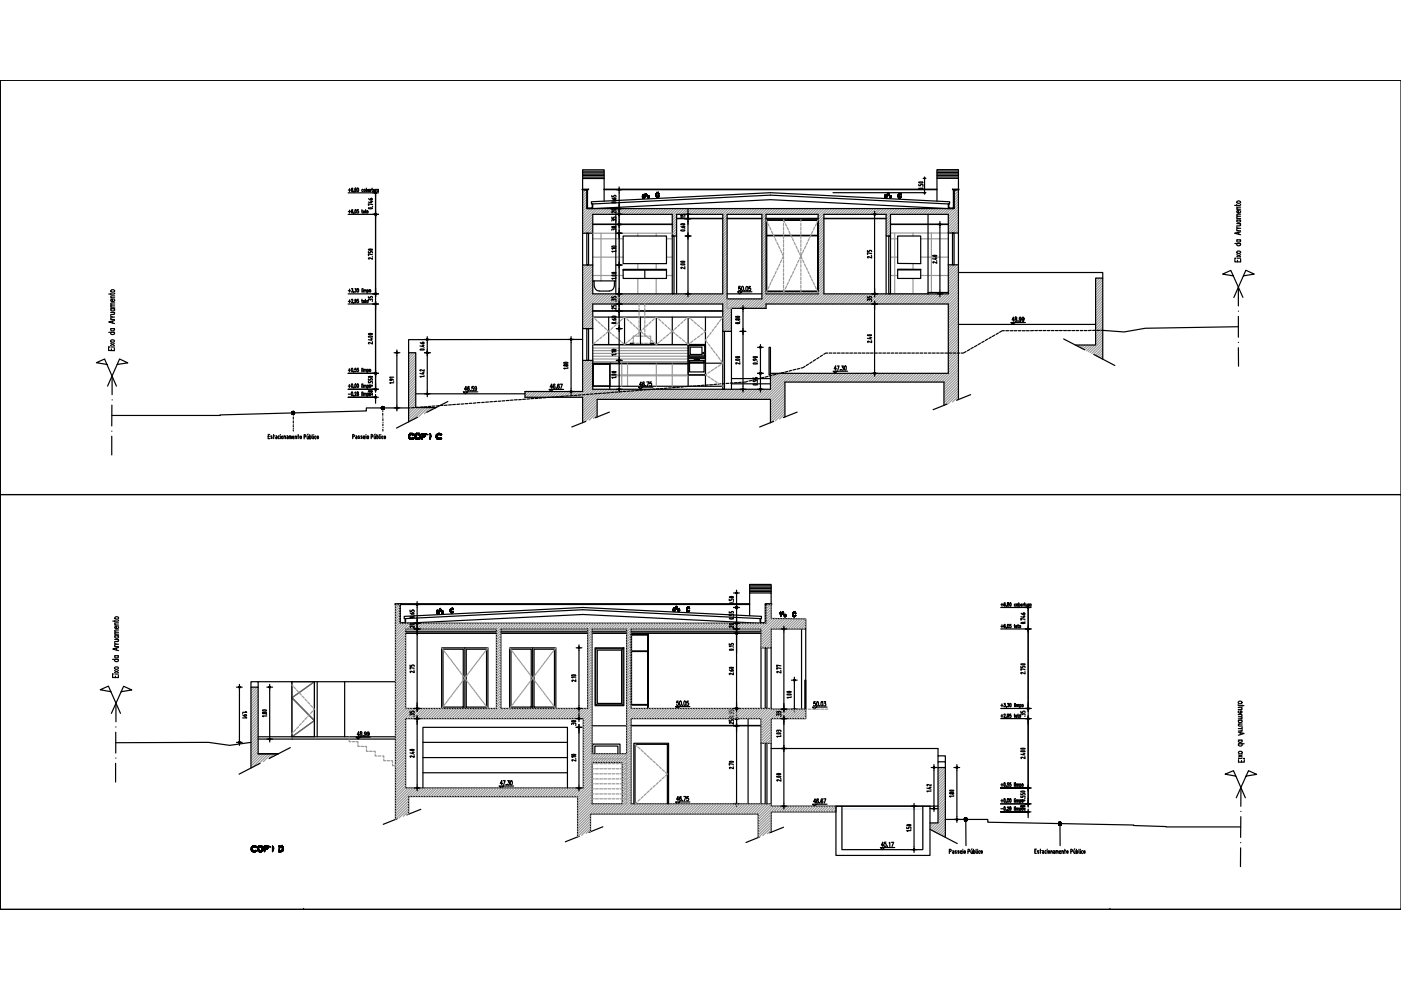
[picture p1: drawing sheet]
<svg xmlns="http://www.w3.org/2000/svg" width="297mm" height="210mm" viewBox="0 0 297 210" stroke-linecap="round" stroke-linejoin="round" font-family="sans-serif">
<!-- layer: PDF_Geometry -->
<g fill="none" stroke="#979797" stroke-width=".25">
<path d="M123.7 40.2l-.2 .2M123.7 56.2l-.2 .1M124.2 40.2l-.7 .7M124.3 56.2l-.8 .7M124.5 43.9l-1 .9M124.5 43.3l-1 .9M124.5 42.8l-1 .9M124.5 42.2l-1 .9M124.5 41.7l-1 .9M124.5 41.1l-1 .9M124.5 40.6l-1 .9M124.6 44.2l-1.1 1.1"/>
<path d="M124.8 56.2l-1.3 1.2M125.2 44.2l-1.7 1.7M125.3 56.2l-1.8 1.8M125.7 59.7l-2.2 2.1M125.7 59.2l-2.2 2.1M125.7 58.6l-2.2 2.1M125.7 58l-2.2 2.2M125.7 57.5l-2.2 2.1M125.7 57l-2.2 2.1M125.7 56.4l-2.2 2.1M125.7 49.2l-.2 .2M125.7 48.7l-.8 .7"/>
<path d="M125.7 48.1l-1.3 1.3M125.7 47.6l-1.9 1.8M125.7 47l-2.2 2.2M125.7 46.5l-2.2 2.1M125.7 45.9l-2.2 2.2M125.7 50.6h6.4M125.7 54.5h6.4M125.7 58.4h6.4M125.7 44.2l-2.2 2.2M126.3 44.2l-2.8 2.8M126.8 44.2l-3.3 3.3M127.4 44.2l-1.2 1.2"/>
<path d="M127.4 49.4v10.2M127.9 44.2l-1.2 1.2M128.5 44.2l-1.2 1.2M129 44.2l-1.2 1.2M129.6 44.2l-1.2 1.2M130.2 44.2l-1.3 1.2M130.7 44.2l-1.2 1.2M131.2 44.2l-1.2 1.2M131.3 49.4v12.9M131.8 44.2l-1.2 1.2M132.3 44.2l-1.2 1.2M132.9 44.2l-1.2 1.2"/>
<path d="M133.5 44.2l-1.3 1.2M134 44.2l-1.2 1.2M134.6 44.2l-1.3 1.2M135.1 44.2l-1.2 1.2M135.2 59v3.3l-2.1 2.2M135.2 49.4v.6M135.2 55.9v1.2M135.6 44.2l-1.2 1.2M136.2 44.2l-1.2 1.2M136.8 44.2l-1.3 1.2M137.3 44.2l-1.3 1.2M137.8 44.2l-1.2 1.2"/>
<path d="M138.4 44.2l-1.2 1.2M138.9 44.2l-1.2 1.2M139.1 49.4v.6M139.1 55.9v1.2M139.1 59v3.3M139.5 44.2l-1.2 1.2M140 44.2l-1.2 1.2M140.6 44.2l-1.2 1.2M141.2 44.2l-1.3 1.2M141.3 50.6h1.2M141.3 54.5h1.2M141.3 58.4h1.2"/>
<path d="M141.7 44.2l-1.2 1.2M142.2 44.2l-1.2 1.2M142.8 44.2l-1.2 1.2M143.3 44.2l-1.2 1.2M143.5 49.6l-.5 .4M143.5 49.1l-1 .9M143.5 48.5l-1 .9h-16.8M143.5 48l-1 .9M143.5 47.4l-1 .9M143.5 46.9l-1 .9M143.5 46.3l-1 1M143.5 45.8l-1 .9"/>
<path d="M143.9 44.2l-1.4 1.4M144.5 44.2l-2 1.9M145 44.2l-1.2 1.2M145.6 44.2l-1.3 1.2M146.1 44.2l-1.2 1.2M146.6 44.2l-1.2 1.2M147.2 44.2l-1.2 1.2M147.8 44.2l-1.3 1.2M148.3 44.2l-1.2 1.2M148.9 44.2l-1.3 1.2M149.4 44.2l-1.2 1.2M149.9 44.2l-1.2 1.2"/>
<path d="M150.5 44.2l-1.2 1.2M151.1 44.2l-1.3 1.2M151.6 44.2l-1.2 1.2M152.1 44.2l-1.2 1.2M152.7 44.2l-1.2 1.2M153.2 44.2l-1.2 1.2M153.8 44.2l-1.2 1.2M154.2 59.8l-1 .9M154.2 59.3l-1 .9M154.2 58.7l-1 .9M154.2 58.1l-1 1M154.2 57.6l-1 .9"/>
<path d="M154.2 57.1l-1 .9M154.2 56.5l-1 .9M154.2 56l-1 .9M154.2 55.4l-1 .9M154.2 54.9l-1 .9M154.2 54.3l-1 .9M154.2 53.7l-1 1M154.2 53.2l-1 .9M154.2 52.7l-1 .9M154.2 52.1l-1 .9M154.2 51.6l-1 .9M154.2 51l-1 .9"/>
<path d="M154.2 50.4l-1 1M154.2 49.9l-1 .9M154.2 49.3l-1 1M154.2 48.8l-1 .9M154.2 48.3l-1 .9M154.2 47.7l-1 .9M154.2 47.2l-1 .9M154.2 46.6l-1 .9M154.2 46l-1 1M154.2 45.5l-1 .9M154.3 44.2l-1.2 1.2M154.9 44.2l-1.7 1.7"/>
<path d="M155.5 44.2l-1.3 1.2M156 44.2l-1.2 1.2M156.5 44.2l-1.2 1.2M157.1 44.2l-1.2 1.2M157.6 44.2l-1.2 1.2M158.2 44.2l-1.2 1.2M158.8 44.2l-1.3 1.2M159.3 44.2l-1.2 1.2M159.9 44.2l-1.3 1.2M160.4 44.2l-1.2 1.2M160.9 44.2l-1.2 1.2M161.5 44.2l-1.2 1.2"/>
<path d="M162 44.2l-1.2 1.2M162.4 59.8l-.9 .9M162.4 59.3l-.9 .8M162.4 58.7l-.9 .9M162.4 58.1l-.9 .9M162.4 57.6l-.9 .9M162.4 57l-.9 1M162.4 56.5l-.9 .9M162.4 55.9l-.9 1M162.4 55.4l-.9 .9M162.4 54.9l-.9 .8M162.4 54.3l-.9 .9"/>
<path d="M162.4 53.7l-.9 1M162.4 53.2l-.9 .9M162.4 52.6l-.9 1M162.4 52.1l-.9 .9M162.4 51.5l-.9 .9M162.4 51l-.9 .9M162.4 50.4l-.9 1M162.4 49.9l-.9 .9M162.4 49.3l-.9 1M162.4 48.8l-.9 .9M162.4 48.2l-.9 1M162.4 47.7l-.9 .9"/>
<path d="M162.4 47.1l-.9 .9M162.4 46l-.9 1M162.4 45.5l-.9 .9M162.6 44.2l-1.2 1.2M162.7 47.2l-.3-.6-.9 .9M162.8 47.4l.3 .6M163.2 44.2l-1.7 1.7M163.2 48.2l.3 .5M163.5 59.9l-.3 .5M163.6 49l.2 .6M163.7 44.2l-1.2 1.2M163.8 59.1l-.2 .5"/>
<path d="M164 49.8l.2 .5M164.2 58.3l-.3 .6M164.3 44.2l-1.3 1.2M164.3 50.6l.3 .5M164.6 57.6l-.3 .5M164.7 51.4l.3 .5M164.8 44.2l-1.2 1.2M165 56.7l-.3 .6M165.1 52.2l.3 .5M165.4 44.2l-1.3 1.2M165.4 56l-.3 .5M165.5 53l.2 .5"/>
<path d="M165.7 55.2l-.2 .5M165.8 53.8l.3 .5-.3 .6M165.9 44.2l-1.2 1.2M166.1 46.4v.6M166.1 47.4v.5M166.1 48.2v.6M166.1 49.1v.6M166.1 50v.6M166.1 50.9v.5M166.1 51.7v.6M166.1 52.6v.6M166.1 53.5v.5"/>
<path d="M166.1 54.4v.5M166.1 55.2v.6M166.1 56.1v.6M166.1 57v.6M166.1 57.9v.5M166.1 58.7v.6M166.1 59.6v.6M166.1 46.6l.3 .6M166.5 44.2l-1.3 1.2M166.5 47.4l.3 .6M166.9 48.2l.3 .5M167 44.2l-1.2 1.2"/>
<path d="M167.1 59.9l-.2 .5M167.3 49l.2 .6M167.5 59.1l-.2 .5M167.5 44.2l-1.2 1.2M167.6 49.8l.3 .5M167.9 58.3l-.3 .6M168 50.6l.3 .5M168.1 44.2l-1.2 1.2M168.3 57.6l-.3 .5M168.4 51.4l.2 .5M168.6 44.2l-1.2 1.2M168.6 56.7l-.2 .6"/>
<path d="M168.8 52.2l.2 .5M169 56l-.2 .5M169.1 53l.3 .5M169.2 44.2l-1.2 1.2M169.4 55.2l-.3 .5M169.5 53.7l.3 .6-.3 .6M169.8 44.2l-1.3 1.2M169.8 46.4v.6M169.8 47.4v.5M169.8 48.2v.6M169.8 49.1v.6M169.8 50v.6"/>
<path d="M169.8 50.9v.5M169.8 51.7v.6M169.8 52.6v.6M169.8 53.5v.5M169.8 54.4v.5M169.8 55.2v.6M169.8 56.1v.6M169.8 57v.6M169.8 57.9v.5M169.8 58.7v.6M169.8 59.6v.6M170 53.7l-.2 .6 .2 .6"/>
<path d="M170.2 55.2l.2 .5M170.3 44.2l-1.2 1.2M170.4 53l-.2 .5M170.6 56l.2 .5M170.8 52.2l-.2 .5M170.9 44.2l-1.3 1.2M170.9 56.7l.3 .6M171.2 51.4l-.3 .5M171.3 57.6l.3 .5M171.4 44.2l-1.2 1.2M171.6 50.6l-.3 .5M171.7 58.3l.2 .6"/>
<path d="M171.9 44.2l-1.2 1.2M171.9 49.8l-.2 .5M172 59.1l.3 .5M172.3 49l-.3 .6M172.5 59.9l.2 .5M172.5 44.2l-1.2 1.2M172.7 48.2l-.2 .5M173.1 44.2l-1.3 1.2M173.1 47.4l-.3 .6M173.5 46.6l-.3 .6M173.6 44.2l-1.2 1.2M174.2 44.2l-1.3 1.2"/>
<path d="M174.7 59.6l-1.2 1.3M174.7 59.1l-1.2 1.2M174.7 58.5l-1.2 1.2M174.7 58l-1.2 1.2M174.7 57.4l-1.2 1.3M174.7 56.9l-1.2 1.2M174.7 56.3l-1.2 1.3M174.7 55.8l-1.2 1.2M174.7 55.3l-1.2 1.2M174.7 54.7l-1.2 1.2M174.7 54.1l-1.2 1.3M174.7 53.6l-1.2 1.2"/>
<path d="M174.7 53l-1.2 1.3M174.7 52.5l-1.2 1.2M174.7 51.9l-1.2 1.3M174.7 51.4l-1.2 1.2M174.7 50.9l-1.2 1.2M174.7 50.3l-1.2 1.2M174.7 49.7l-1.2 1.3M174.7 49.2l-1.2 1.2M174.7 48.6l-1.2 1.3M174.7 48.1l-1.2 1.2M174.7 47.5l-1.2 1.2M174.7 47l-1.2 1.2"/>
<path d="M174.7 46.4l-1.2 1.3M174.7 45.9l-1.2 1.2M174.7 44.2l-1.2 1.2M175.3 44.2l-1.8 1.8M175.8 44.2l-2.3 2.4M176.3 44.2l-1.2 1.2M176.9 44.2l-1.2 1.2M177.5 44.2l-1.3 1.2M178 44.2l-1.2 1.2M178.6 44.2l-1.3 1.2M179.1 44.2l-1.2 1.2M179.7 44.2l-1.3 1.2"/>
<path d="M180.2 44.2l-1.2 1.2M180.8 44.2l-1.3 1.2M181.3 44.2l-1.2 1.2M181.9 44.2l-1.2 1.2M182.4 44.2l-1.2 1.2M183 44.2l-1.3 1.2M183.5 44.2l-1.2 1.2M184.1 44.2l-1.3 1.2M184.6 44.2l-1.2 1.2M185.2 44.2l-1.3 1.2M185.7 44.2l-1.2 1.2M186.3 44.2l-1.2 1.2"/>
<path d="M186.8 44.2l-1.2 1.2M187.4 44.2l-1.3 1.2M187.9 44.2l-1.2 1.2M188.5 44.2l-1.3 1.2M188.8 49.9l-.1 .1M188.8 48.9l-.9 .9M188.8 48.3l-.9 .9M188.8 47.7l-.9 1M188.8 47.2l-.9 .9M188.8 46.7l-.9 .9M188.8 46.1l-.9 .9M188.8 45.6l-.9 .9"/>
<path d="M188.8 50.6h1.5M188.8 54.5h1.5M188.8 58.4h1.5M189 44.2l-1.2 1.2M189.6 44.2l-1.7 1.7M189.7 49.4v12.9M190.1 44.2l-1.2 1.2M190.7 44.2l-1.3 1.2M191.2 44.2l-1.2 1.2M191.8 44.2l-1.3 1.2M192.3 44.2l-1.2 1.2M192.9 44.2l-1.2 1.2"/>
<path d="M193.4 44.2l-1.2 1.2M193.6 49.4v.6M193.6 55.9v1.2M193.6 59v3.3M194 44.2l-1.3 1.2M194.5 44.2l-1.2 1.2M195.1 44.2l-1.3 1.2M195.2 50.6h5.9M195.2 54.5h5.9M195.2 58.4h5.9M195.6 44.2l-1.2 1.2M196.2 44.2l-1.2 1.2"/>
<path d="M196.7 44.2l-1.2 1.2M197.2 44.2l-1.2 1.2M197.5 49.4v12.6M197.8 44.2l-1.2 1.2M198.4 44.2l-1.3 1.2M198.9 44.2l-1.2 1.2M199.5 44.2l-1.3 1.2M200 44.2l-1.2 1.2M200.6 44.2l-1.2 1.2M201.1 49.4h-12.3l-.7 .6M201.1 44.2l-1.2 1.2M201.3 56.1l-.2 .3"/>
<path d="M201.7 44.2l-1.3 1.2M201.8 56.1l-.7 .9M202.2 44.2l-1.2 1.2M202.4 56.1l-1.3 1.4M202.4 40.2l-.1 .1M202.9 56.1l-1.8 2M202.9 40.2l-.6 .7M203.2 59.7l-2.1 2.2M203.2 59.2l-2.1 2.1M203.2 58.7l-2.1 2.1M203.2 58.1l-2.1 2.2M203.2 57.6l-2.1 2.1"/>
<path d="M203.2 57l-2.1 2.2M203.2 56.5l-2.1 2.1M203.2 49.3l-.1 .1M203.2 48.7l-.7 .7M203.2 48.2l-1.2 1.2M203.2 47.7l-1.8 1.7M203.2 47.1l-2.1 2.2M203.2 46.6l-2.1 2.1M203.2 46l-2.1 2.1M203.2 45.4l-2.1 2.2M203.2 44.9l-2.1 2.1M203.2 44.4l-2.1 2.1"/>
<path d="M203.2 43.8l-2.1 2.1M203.2 43.3l-.9 .9M203.2 42.7l-.9 .9M203.2 42.1l-.9 1M203.2 41.6l-.9 .9M203.2 41.1l-.9 .9M203.2 40.5l-.9 .9M232.6 59l-.3 .3M233.1 59l-.8 .8M233.7 59l-1.4 1.4M233.8 59.9l-1.5 1.6M233.8 59.4l-1.5 1.5"/>
<path d="M86.9 74.8l-.3 .3M87.5 74.8l-.9 .8M88 74.8l-1.4 1.4M88.1 79.6l-1.5 1.6M88.1 79.1l-1.5 1.5M88.1 78.5l-1.5 1.5M88.1 78l-1.5 1.5M88.1 77.4l-1.5 1.6M88.1 76.9l-1.5 1.5M88.1 76.3l-1.5 1.6M88.1 75.8l-1.5 1.5M88.1 75.2l-1.5 1.6"/>
<path d="M123.8 76.4l-.3 .3M124.4 76.4l-.9 .8M124.9 76.4l-1.4 1.4M125.5 76.4l-2 1.9M125.7 79.5l-2.2 2.1M125.7 78.9l-2.2 2.2M125.7 78.4l-2.2 2.2M125.7 77.9l-2.2 2.1M125.7 77.3l-2.2 2.2M125.7 76.8l-2.2 2.1M125.7 69.6l-.1 .1M125.7 69l-.6 .7"/>
<path d="M125.7 68.5l-1.2 1.2M125.7 67.9l-1.7 1.8M125.7 67.4l-2.2 2.2M125.7 66.9l-2.2 2.1M125.7 66.3l-2.2 2.2M125.7 65.7l-2.2 2.2M125.7 65.2l-2.2 2.1M125.7 64.6l-2.2 2.2M125.7 61.9l-2.2 2.1M125.7 61.3l-2.2 2.2M125.7 60.8l-2.2 2.1M125.7 60.2l-2.2 2.2"/>
<path d="M125.7 76.7h20.2M125.7 76.1h20.2M125.7 75.5h20.2M125.7 74.9h20.2M125.7 74.3h20.2M125.7 73.8h20.2M125.7 73.2h20.2M125.7 67.2l.3 .3M125.8 62.3l-2.3 2.3M126.2 67.6l.4 .4M126.2 72.6l-.5 .4M126.4 62.3l-2.9 2.9"/>
<path d="M126.8 68.2l.5 .4M126.9 72l-.4 .4M126.9 62.3l-3.4 3.4M127.5 62.3l-4 3.9M127.5 68.8l.4 .4M127.6 71.5l-.4 .3M128 62.3l-2.1 2.2M128.1 69.4l.5 .4M128.3 70.9l-.5 .4M128.6 62.3l-2.2 2.2M128.8 70l.2 .3-.5 .4M129.1 62.3l-2.1 2.2"/>
<path d="M129.3 70l-.3 .3 .6 .4M129.3 79.5h16.6M129.3 79.7h16.6M129.7 62.3l-2.2 2.2M129.8 70.9l.5 .4M130 69.4l-.4 .4M130.2 62.3l-2.1 2.2M130.5 71.5l.5 .3M130.6 68.8l-.4 .4M130.8 62.3l-2.2 2.2M131.2 72l.4 .4M131.3 68.2l-.4 .4"/>
<path d="M131.3 62.3l-2.1 2.2M131.8 77.1v2.4M131.8 79.7v2.2M131.9 62.3l-2.2 2.2M131.9 72.6l.5 .4 .6-.4M131.9 67.6l-.4 .4M132.1 67.5l.3-.3 .3 .3M132.4 62.3l-2.1 2.2M132.9 67.6l.4 .4M133 62.3l-2.2 2.2M133.1 77.1v2.4M133.1 79.7v2.2"/>
<path d="M133.5 62.3l-2.1 2.2M133.6 68.2l.4 .4M133.6 72l-.4 .4M134.1 62.3l-2.2 2.2M134.2 68.8l.4 .4M134.3 72.2v.6h.3M134.3 71.5l-.4 .3M134.6 62.3l-2.1 2.2M134.6 71.3h-.3v.6M134.9 69.4l.4 .4M134.9 72.8h.6M135 70.9l-.4 .4"/>
<path d="M135.5 70l.3 .3-.6 .4M135.5 70.6v.7h-.6M135.5 64.4v.7M135.5 65.3v.6M135.5 66.2v.6M135.5 67.1v.6M135.5 68v.6M135.5 68.9v.5M135.5 69.7v.6M135.7 62.3l-2.1 2.2M135.8 72.8h.6M135.8 71.3h.6"/>
<path d="M136 70l-.2 .3 .5 .4M136.3 62.3l-2.2 2.2M136.6 70.9l.4 .4M136.7 72.8h.6M136.7 70.6v.7h.6M136.7 64.4v.7M136.7 65.3v.6M136.7 66.2v.6M136.7 67.1v.6M136.7 68v.6M136.7 68.9v.5l-.4 .4M136.7 69.7v.6"/>
<path d="M136.8 62.3l-2.1 2.2M137.2 71.5l.5 .3M137.4 62.3l-2.2 2.2M137.4 68.8l-.5 .4M137.6 71.3h.3v.6M137.9 72l.5 .4M137.9 72.2v.6h-.3M137.9 62.3l-2.1 2.2M138 68.2l-.4 .4M138.5 62.3l-2.2 2.2M138.6 72.6l.6 .4 .5-.4M138.7 67.6l-.5 .4"/>
<path d="M138.9 67.5l.3-.3 .2 .3M139 62.3l-2.1 2.2M139.2 77.2v2.3M139.2 79.7v2.2M139.6 62.3l-2.1 2.2M139.7 67.6l.4 .4M140.1 62.3l-2.1 2.2M140.3 68.2l.4 .4M140.4 72l-.5 .4M140.7 62.3l-2.2 2.2M141 68.8l.4 .4M141.1 71.5l-.5 .3"/>
<path d="M141.2 62.3l-2.1 2.2M141.6 69.4l.4 .4M141.7 70.9l-.4 .4M141.8 62.3l-2.2 2.2M142.2 70l.3 .3-.5 .4M142.3 62.3l-2.1 2.2M142.5 77.2v2.3M142.5 79.7v2.2M142.8 70l-.3 .3 .6 .4M142.9 62.3l-2.2 2.2M143.3 70.9l.4 .4M143.4 62.3l-2.1 2.2"/>
<path d="M143.5 69.4l-.5 .4M144 62.3l-2.2 2.2M144 71.5l.5 .3M144.1 68.8l-.4 .4M144.5 62.3l-2.1 2.2M144.7 72l.4 .4M144.8 68.2l-.5 .4M145.1 62.3l-2.2 2.2M145.3 72.6l.6 .4 .3-.2M145.4 67.6l-.4 .4M145.6 62.3l-2.1 2.2M145.6 67.5l.3-.3 .4 .3"/>
<path d="M146.2 62.3l-2.2 2.2M146.5 67.7l.5 .4M146.7 62.3l-2.1 2.2M146.9 72.3l-.4 .3M147.2 68.3l.4 .4M147.3 62.3l-2.2 2.2M147.6 71.7l-.4 .4M147.8 62.3l-2.1 2.2M147.9 68.9l.4 .3M148.3 71.2l-.4 .4M148.4 62.3l-2.2 2.2M148.5 69.4l.5 .4"/>
<path d="M148.9 62.3l-2.1 2.2M149 70.7l-.4 .3M149.2 70l.4 .3-.3 .2M149.5 62.3l-2.2 2.2M149.8 71.9l-.2 .2 .4 .6M149.8 79.3l-.2 .2 .2 .1M150 62.3l-2.1 2.2M150.1 79.8l.5 .3M150.2 72.9l.3 .5M150.3 71.2l-.4 .4M150.6 78.8l-.5 .3M150.6 62.3l-2.1 2.2"/>
<path d="M150.7 73.6l.4 .5M150.8 70.5l-.3 .4M151.1 62.3l-2.1 2.2M151.2 74.3l.4 .5M151.3 78.3l-.5 .3M151.3 69.8l-.3 .4M151.7 62.3l-2.2 2.2M151.8 75l.3 .5M151.9 69.1l-.4 .5M152 77.8l-.5 .4M152.2 62.3l-2.1 2.2M152.3 75.7l.3 .5"/>
<path d="M152.4 68.4l-.4 .4M152.8 77.3l-.5 .4M152.8 62.3l-2.2 2.2M152.8 76.4l.4 .6-.2 .2M152.9 67.7l-.4 .5M153.2 67.2l-.1 .3M154.2 65v.4h.3M154.2 63.1l-1.3 1.4M154.2 62.6l-1.9 1.9M154.2 62l-2.4 2.5M154.2 61.5l-3 3M154.2 60.9l-1 .9"/>
<path d="M154.2 60.4l-1 .9M154.2 63.4v.4M154.2 64.1v.6M154.5 63.4l-1.3 1.2M154.8 65.4h.3M155 63.4l-1.8 1.8M155.1 69.9l-.4 .4M155.1 69.3l-.9 1M155.1 68.8l-1.5 1.5M155.1 68.2l-1.9 1.9M155.1 67.7l-1.9 1.9M155.1 67.2l-1.9 1.8"/>
<path d="M155.1 66.6l-1.9 1.9M155.1 66l-1.9 1.9M155.1 65.5l-1.9 1.8M155.6 63.4l-2.4 2.3M156.1 63.4l-2.9 2.8M156.7 63.4l-3.5 3.4M157.2 63.4l-2 2M157.8 63.4l-2 2M158.3 63.4l-2 2M158.9 63.4l-2 2M159.4 63.4l-2 2M160 63.4l-2.1 2"/>
<path d="M160.5 63.4l-2 2M161.1 63.4l-2 2M162.4 65.3l-.1 .1M162.4 64.8l-.6 .6M162.4 62l-.9 .9M162.4 61.5l-.9 .9M162.4 60.9l-.9 .9M162.4 60.3l-.9 1M162.7 62.3l-3.1 3.1M162.7 61.5l-.3 .5h.6M163.1 60.7l-.3 .5M163.2 62.3l-3.1 3.1"/>
<path d="M163.3 62h.6M163.5 79.2h-.1M163.8 62.3l-3.1 3.1M164 79.2l-.6 .6M164.2 62h.5M164.3 62.3l-3.1 3.1M164.5 79.2l-1.1 1.1M164.9 62.3l-2.1 2.2M165 62h.6M165.1 79.2l-1.7 1.7M165.5 62.3l-2.2 2.2M165.6 79.2l-2.2 2.2"/>
<path d="M165.9 62h.6M166 62.3l-2.2 2.2M166.1 60.5v.6M166.1 61.3v.7l.3-.5M166.2 79.2l-2.8 2.8M166.5 62.3l-2.1 2.2M166.8 79.2l-5.6 5.5M166.8 60.7l-.3 .5M166.8 62h.6M167.1 62.3l-2.2 2.2M167.3 79.2l-5.5 5.5M167.6 62.3l-2.1 2.2"/>
<path d="M167.7 62h.5M167.9 79.2l-5.6 5.5M168.2 62.3l-2.2 2.2M168.4 79.2l-1.8 1.8M168.5 62h.6M168.7 62.3l-2.1 2.2M168.9 79.2l-1.8 1.8M169.3 62.3l-2.1 2.2M169.4 62h.6M169.5 79.2l-1.8 1.8M169.8 60.5v.6M169.8 61.3v.7"/>
<path d="M169.8 62.3l-2.1 2.2M170 79.2l-1.8 1.8M170.3 62h.6M170.4 62.3l-2.2 2.2M170.6 79.2l-1.8 1.8M170.9 62.3l-2.1 2.2M171.2 79.2l-1.9 1.8M171.2 62h.6M171.5 62.3l-2.1 2.2M171.7 79.2l-1.8 1.8M172 62h.6M172 62.3l-2.1 2.2"/>
<path d="M172.2 79.2l-1.8 1.8M172.6 62.3l-2.2 2.2M172.8 79.2l-1.9 1.8M172.8 60.7l.3 .5M173.1 62.3l-2.1 2.2M173.2 61.5l.3 .5h-.6M173.4 79.2l-1.9 1.8M173.9 79.2l-1.9 1.8M174.4 79.2l-1.8 1.8M174.7 61.9l-2.6 2.6M174.7 61.3l-3.2 3.2M174.7 60.7l-1.2 1.3"/>
<path d="M174.7 60.2l-1.2 1.2M174.8 62.3l-2.2 2.2M175 79.2l-1.8 1.8M175.4 62.3l-2.2 2.2M175.5 79.2l-1.8 1.8M175.9 62.3l-2.1 2.2M176.1 79.2l-1.8 1.8M176.5 62.3l-2.2 2.2M176.6 79.2l-1.8 1.8M177 62.3l-2.2 2.2M177.2 79.2l-1.8 1.8M177.5 62.3l-2.1 2.2"/>
<path d="M177.8 79.2l-1.9 1.8M178.1 62.3l-2.2 2.2M178.3 79.2l-1.8 1.8M178.7 62.3l-2.2 2.2M178.8 79.2l-1.8 1.8M179.2 62.3l-2.1 2.2M179.4 79.2l-1.8 1.8M179.8 62.3l-2.2 2.2M179.9 79.2l-1.8 1.8M180.3 62.3l-2.1 2.2M180.5 79.2l-1.8 1.8M180.8 62.3l-2.1 2.2"/>
<path d="M181.1 79.2l-1.9 1.8M181.4 62.3l-2.2 2.2M181.6 79.2l-1.8 1.8M181.9 62.3l-2.1 2.2M182.2 79.2l-1.9 1.8M182.5 62.3l-2.1 2.2M182.7 79.2l-1.8 1.8M183 62.3l-2.1 2.2M183.2 79.2l-1.8 1.8M183.6 62.3l-2.1 2.2M183.8 79.2l-1.8 1.8M184.1 62.3l-2.1 2.2"/>
<path d="M184.4 79.2l-1.9 1.8M184.7 62.3l-2.1 2.2M184.9 79.2l-1.8 1.8M185.2 62.3l-2.1 2.2M185.5 79.2l-1.9 1.8M185.8 62.3l-2.2 2.2M186 79.2l-1.8 1.8M186.4 62.3l-2.2 2.2M186.6 79.2l-1.9 1.8M186.9 62.3l-2.1 2.2M187.1 79.2l-1.8 1.8M187.4 62.3l-2.1 2.2"/>
<path d="M187.6 79.2l-1.8 1.8M188 62.3l-2.2 2.2M188.2 79.2l-1.8 1.8M188.5 62.3l-2.1 2.2M188.8 79.2l-1.9 1.8M188.8 62.3h8M189.1 62.3l-2.1 2.2M189.3 79.2l-1.8 1.8M189.6 62.3l-2.1 2.2M189.8 79.2l-1.8 1.8M190.2 62.3l-2.1 2.2M190.4 79.2l-1.8 1.8"/>
<path d="M190.8 62.3l-2.2 2.2M191 79.2l-1.9 1.8M191.3 62.3l-2.1 2.2M191.5 79.2l-1.9 1.8M191.8 62.3l-2.1 2.2M192.1 79.2l-1.9 1.8M192.4 62.3l-2.2 2.2M192.6 79.2l-1.8 1.8M193 62.3l-2.2 2.2M193.2 79.2l-1.9 1.8M193.5 62.3l-2.1 2.2M193.7 79.2l-1.8 1.8"/>
<path d="M194.1 62.3l-2.2 2.2M194.2 79.2l-1.8 1.8M194.6 62.3l-2.1 2.2M194.8 79.2l-1.8 1.8M195.2 62.3l-2.2 2.2M195.4 79.2l-1.9 1.8M195.7 62.3l-2.2 2.2M195.9 79.2l-1.8 1.8M196.2 62.3l-2.1 2.2M196.5 79.2l-1.9 1.8M196.8 62.3l-2.1 2.2M197 79.2l-1.8 1.8"/>
<path d="M197.4 62.3l-2.2 2.2M197.6 79.2l-1.9 1.8M197.9 62.3l-2.1 2.2M198.1 79.2l-1.8 1.8M198.4 62.3l-2.1 2.2M198.7 79.2l-1.9 1.8M199 62.3l-2.1 2.2M199.2 79.2l-1.8 1.8M199.5 62.3l-2.1 2.2M199.8 79.2l-1.9 1.8M200.1 62.3l-2.2 2.2M200.3 79.2l-1.8 1.8"/>
<path d="M200.7 62.3l-2.2 2.2M200.9 79.2l-1.9 1.8M203.2 79.6l-3.1 3M203.2 79l-3.1 3.1M203.2 78.5l-3.1 3M203.2 77.9l-3.1 3.1M203.2 77.4l-3.6 3.6M203.2 76.8l-2.1 2.2M203.2 76.3l-2.1 2.1M203.2 75.7l-2.1 2.2M203.2 75.2l-2.1 2.1M203.2 74.6l-2.1 2.2"/>
<path d="M203.2 74.1l-2.1 2.1M203.2 73.5l-2.1 2.2M203.2 73l-2.1 2.1M203.2 72.4l-2.1 2.2M203.2 71.9l-2.1 2.1M203.2 71.3l-2.1 2.2M203.2 70.8l-2.1 2.1M203.2 70.2l-2.1 2.2M203.2 69.7l-2.1 2.1M203.2 69.1l-2.1 2.2M203.2 68.6l-2.1 2.1M203.2 68l-2.1 2.2"/>
<path d="M203.2 67.5l-2.1 2.1M203.2 66.9l-2.1 2.2M203.2 66.4l-2.1 2.1M203.2 65.8l-2.1 2.2M203.2 65.3l-2.1 2.1M203.2 64.7l-2.1 2.2M203.2 64.2l-2.1 2.1M203.2 63.6l-2.1 2.1M203.2 63l-2.1 2.2M203.2 62.5l-2.1 2.2M203.2 62l-2.5 2.5M203.2 61.4l-3.1 3.1"/>
<path d="M203.2 60.9l-3.6 3.6M203.2 60.3l-4.1 4.2M228.3 73.2l-.1 .1M228.9 73.2l-.3 .2M229.4 73.2l-.4 .4M230 73.2l-.7 .6M230.5 73.2l-.8 .8M231.1 73.2l-1.1 1M231.7 73.2l-1.3 1.2M232.2 73.2l-1.5 1.4M233.8 75.9l-.1 .2M233.8 75.3l-.5 .6"/>
<path d="M233.8 74.8l-.9 .9M233.8 74.2l-1.3 1.3M233.8 73.7l-1.6 1.6M233.8 73.2l-2 1.9M233.8 72.6l-2.3 2.3M233.8 72l-2.7 2.8M233.8 71.5l-1.5 1.5M233.8 70.9l-1.5 1.6M233.8 70.4l-1.5 1.5M233.8 69.8l-1.5 1.6M233.8 69.3l-1.5 1.5M233.8 68.8l-1.5 1.5"/>
<path d="M233.8 68.2l-1.5 1.5M233.8 67.6l-1.5 1.6M233.8 67.1l-1.5 1.5M233.8 66.5l-1.5 1.6M233.8 66l-1.5 1.5M233.8 65.4l-1.5 1.6M233.8 64.9l-1.5 1.5M233.8 64.3l-1.5 1.6M233.8 63.8l-1.5 1.5M233.8 63.2l-1.5 1.6M233.8 62.7l-1.5 1.5M233.8 62.2l-1.5 1.5"/>
<path d="M233.8 61.6l-1.5 1.5M233.8 61l-1.5 1.6M233.8 60.5l-1.5 1.5M88.1 86.2l-1.5 1.5M88.1 85.7l-1.5 1.5M88.1 85.1l-1.5 1.6M88.1 84.6l-1.5 1.5M88.1 84l-1.5 1.6M88.1 83.5l-1.5 1.5M88.1 82.9l-1.5 1.6M88.1 82.4l-1.5 1.5M88.1 81.8l-1.5 1.5"/>
<path d="M88.1 81.3l-1.5 1.5M88.1 80.7l-1.5 1.6M88.1 80.2l-1.5 1.5M88.5 86.4l-1.9 1.9M89.1 86.4l-2.5 2.5M89.6 86.4l-3 3M90.1 86.4l-2.4 2.5M90.7 86.4l-1.9 1.9M91.3 86.4l-1.3 1.3M91.8 86.4l-.7 .7M92.4 86.4l-.1 .1M111.7 83l-.4 .4"/>
<path d="M112.3 83l-1 1M112.8 83l-1.2 1.2M113.4 83l-1.3 1.2M113.9 83l-1.2 1.2M114.4 83l-1.2 1.2M115 83l-1.2 1.2M115.6 83l-1.3 1.2M116.1 83l-1.2 1.2M116.7 83l-1.2 1.2M117.2 83l-1.2 1.2M117.8 83l-1.2 1.2M118.3 83l-1.2 1.2"/>
<path d="M118.9 83l-1.3 1.2M119.4 83l-1.2 1.2M120 83l-1.3 1.2M120.5 83l-1.2 1.2M121.1 83l-1.2 1.2M121.6 83l-1.2 1.2M122.2 83l-1.3 1.2M122.7 83l-1.2 1.2M123.3 83l-1.3 1.2M125.7 82.3l-2.2 2.1M125.7 81.7l-2.5 2.5M125.7 81.2l-3.1 3"/>
<path d="M125.7 80.6l-2.2 2.2M125.7 80l-2.2 2.2M126 82.5l-2.5 2.5M126.5 82.5l-3 3M126.6 87.9l-.8 .8M126.6 87.4l-1.7 1.7M126.6 86.8l-2.6 2.7M126.6 86.3l-3.1 3M126.6 85.7l-3.1 3.1M126.6 85.2l-3.1 3M127 82.5l-3.5 3.5M127.6 82.5l-4.1 4.1"/>
<path d="M128.2 82.5l-4.7 4.7M128.7 82.5l-5.2 5.2M129.3 82.5l-2.2 2.2M129.8 82.5l-2.1 2.2M130.3 82.5l-2.1 2.2M130.9 82.5l-2.1 2.2M131.5 82.5l-2.2 2.2M132 82.5l-2.1 2.2M132.6 82.5l-2.2 2.2M133.1 82.5l-2.1 2.2M133.7 82.5l-2.2 2.2M134.2 82.5l-2.1 2.2"/>
<path d="M134.8 82.5l-2.2 2.2M135.3 82.5l-2.1 2.2M135.9 82.5l-2.2 2.2M136.4 82.5l-2.1 2.2M137 82.5l-2.2 2.2M137.5 82.5l-2.1 2.2M138.1 82.5l-2.2 2.2M138.6 82.5l-2.1 2.2M139.2 82.5l-2.2 2.2M139.7 82.5l-2.1 2.2M140.3 82.5l-2.2 2.2M140.8 82.5l-2.1 2.2"/>
<path d="M141.4 82.5l-2.2 2.2M141.9 82.5l-2.1 2.2M142.5 82.5l-2.2 2.2M143 82.5l-2.1 2.2M143.6 82.5l-2.2 2.2M144.1 82.5l-2.1 2.2M144.7 82.5l-2.2 2.2M145.2 82.5l-2.1 2.2M145.8 82.5l-2.2 2.2M146.3 82.5l-2.1 2.2M146.9 82.5l-2.2 2.2M147.4 82.5l-2.1 2.2"/>
<path d="M148 82.5l-2.2 2.2M148.5 82.5l-2.1 2.2M149.1 82.5l-2.2 2.2M149.6 82.5l-2.1 2.2M150.2 82.5l-2.2 2.2M150.7 82.5l-2.1 2.2M150.8 80.3l.5 .3M151.3 82.5l-2.2 2.2M151.5 80.8l.5 .3M151.8 82.5l-2.1 2.2M152.3 81.2l.5 .4M152.4 82.5l-2.2 2.2"/>
<path d="M152.9 82.5l-2.1 2.2M153 81.7l.2 .2M153.5 82.5l-2.2 2.2M154 82.5l-2.1 2.2M154.6 82.5l-2.2 2.2M155.1 82.5l-2.1 2.2M155.7 82.5l-2.2 2.2M156.2 82.5l-2.1 2.2M156.8 82.5l-2.2 2.2M157.3 82.5l-2.1 2.2M157.9 82.5l-2.1 2.2M158.4 82.5l-2.1 2.2"/>
<path d="M159 82.5l-2.2 2.2M159.5 82.5l-2.1 2.2M160.1 82.5l-2.2 2.2M160.6 82.5l-2.1 2.2M161.2 82.5l-2.2 2.2M161.7 82.5l-2.1 2.2M162.3 82.5l-2.2 2.2M162.8 82.5l-2.1 2.2M166.4 88.3l-.2 .2M166.4 87.7l-1.1 1.2M166.4 87.2l-2 2M166.4 86.6l-2.9 3"/>
<path d="M166.4 86.1l-3 3.1M166.4 85.5l-3 3.1M166.4 85l-3 3M166.4 84.4l-3 3.1M166.4 83.9l-3 3M166.4 83.3l-3 3.1M166.4 82.8l-3 3M166.4 82.2l-3 3.1M166.4 81.7l-3 3.1M166.4 81.1l-3.5 3.6M203.2 84.5l-.4 .4M203.2 84l-1.3 1.2"/>
<path d="M203.2 83.4l-2.2 2.2M203.2 82.9l-3.1 3M203.2 82.3l-3.1 3.1M203.2 81.8l-3.1 3M203.2 81.2l-3.1 3.1M203.2 80.7l-3.1 3M203.2 80.1l-3.1 3.1M84.2 128.2l-.4 .3M84.7 128.2l-.9 .9M84.8 129.8l-1 .9M84.8 128.7l-1 .9M84.8 129.2l-1 1"/>
<path d="M84.8 130.3l-1 1M84.8 130.9l-1 .9M84.8 131.4l-1 1M84.8 132l-1 .9M85.2 132.1l-1.4 1.4M85.7 132.1l-1.9 1.9M86 139.6l-2.2 2.1M86 139l-2.2 2.2M86 138.5l-2.2 2.1M86 137.9l-2.2 2.2M86 137.4l-2.2 2.1M86 136.3l-2.2 2.1"/>
<path d="M86 135.7l-2.2 2.2M86 135.2l-2.2 2.1M86 133.5l-2.2 2.2M86 134.1l-2.2 2.1M86 134.7l-2.2 2.1M86 136.8l-2.2 2.2M86.3 132.1l-2.5 2.5M86.8 132.1l-3 3M87.4 132.1l-1.3 1.3M87.9 132.1l-1.2 1.3M88.5 132.1l-1.2 1.3M89 132.1l-1.2 1.3"/>
<path d="M89.6 132.1l-1.2 1.3M90.1 132.1l-1.2 1.3M90.7 132.1l-1.3 1.3M91.2 132.1l-1.2 1.3M91.8 132.1l-1.2 1.3M92.3 132.1l-1.2 1.3M92.9 132.1l-1.3 1.3M93.4 132.1l-1.2 1.3M93.6 137.4l.2 .2M93.9 137.7l.2 .3M94 132.1l-1.3 1.3M94.2 138.1l.2 .3"/>
<path d="M94.5 132.1l-1.2 1.3M94.6 138.5l.2 .3M94.9 139l.2 .2M95.1 132.1l-1.3 1.3M95.2 139.4l.2 .3M95.5 139.8l.2 .3M95.6 132.1l-1.2 1.3M96.1 132.1l-1.2 1.3M96.7 132.1l-1.2 1.3M97.3 132.1l-1.3 1.3M97.8 132.1l-1.2 1.3M98.4 132.1l-1.2 1.3"/>
<path d="M98.9 132.1l-1.2 1.3M99.5 132.1l-1.2 1.3M100 132.1l-1.2 1.3M100.6 132.1l-1.3 1.3M101.1 132.1l-1.2 1.3M101.6 139.8l-.2 .3M101.7 132.1l-1.3 1.3M101.9 139.4l-.2 .3M102.2 132.1l-1.2 1.3M102.2 139l-.2 .2M102.6 138.5l-.3 .3M102.8 132.1l-1.2 1.3"/>
<path d="M102.9 138.1l-.3 .3M103.2 137.7l-.2 .3M103.3 132.1l-1.2 1.3M103.4 137.4l-.1 .2M103.9 132.1l-1.2 1.3M104.4 132.1l-1.2 1.3M105 132.1l-1.3 1.3M105.5 132.1l-1.2 1.3M106.1 132.1l-1.2 1.3M106.2 139.7l-.9 1M106.2 138.6l-.9 .9M106.2 135.3l-.9 .9"/>
<path d="M106.2 133.6l-.9 1M106.2 134.2l-.9 .9M106.2 134.8l-.9 .9M106.2 135.9l-.9 .9M106.2 136.4l-.9 .9M106.2 137l-.9 .9M106.2 137.5l-.9 .9M106.2 138.1l-.9 .9M106.2 139.2l-.9 .9M106.6 132.1l-1.3 1.4M107.2 132.1l-1.9 2M107.7 132.1l-1.2 1.3"/>
<path d="M108 137.4l.2 .2M108.3 132.1l-1.3 1.3M108.3 137.7l.2 .3M108.6 138.1l.3 .3M108.9 132.1l-1.3 1.3M109 138.5l.2 .3M109.3 139l.2 .2M109.4 132.1l-1.3 1.3M109.6 139.4l.2 .3M109.9 139.8l.2 .3M109.9 132.1l-1.2 1.3M110.5 132.1l-1.2 1.3"/>
<path d="M111 132.1l-1.2 1.3M111.6 132.1l-1.3 1.3M112.1 132.1l-1.2 1.3M112.7 132.1l-1.3 1.3M113.2 132.1l-1.2 1.3M113.8 132.1l-1.2 1.3M114.3 132.1l-1.2 1.3M114.9 132.1l-1.2 1.3M115.4 132.1l-1.2 1.3M116 139.8l-.2 .3M116 132.1l-1.3 1.3M116.3 139.4l-.2 .3"/>
<path d="M116.5 132.1l-1.2 1.3M116.6 139l-.2 .2M116.9 138.5l-.2 .3M117.1 132.1l-1.2 1.3M117.3 138.1l-.3 .3M117.6 137.7l-.3 .3M117.6 132.1l-1.2 1.3M117.9 137.4l-.2 .2M118.2 132.1l-1.2 1.3M118.7 132.1l-1.2 1.3M119.3 132.1l-1.2 1.3M119.8 132.1l-1.2 1.3"/>
<path d="M120.4 132.1l-1.2 1.3M120.9 132.1l-1.2 1.3M121.5 132.1l-1.2 1.3M122 132.1l-1.2 1.3M122.6 132.1l-1.3 1.3M123.2 132.1l-1.3 1.3M123.7 132.1l-1.2 1.3M124.2 132.1l-1.2 1.3M124.8 132.1l-1.2 1.3M125.3 132.1l-1.2 1.3M125.5 138.6l-.9 .9M125.5 137.5l-.9 .9"/>
<path d="M125.5 134.7l-.9 1M125.5 133.6l-.9 .9M125.5 134.2l-.9 .9M125.5 135.3l-.9 .9M125.5 135.8l-.9 .9M125.5 136.4l-.9 .9M125.5 137l-.9 .8M125.5 138l-.9 1M125.5 139.1l-.9 1M125.5 139.7l-.9 .9M125.9 132.1l-1.3 1.4M126.4 132.1l-1.8 1.9"/>
<path d="M127 132.1l-1.3 1.3M127.5 132.1l-1.2 1.3M128.1 132.1l-1.2 1.3M128.6 132.1l-1.2 1.3M129.2 132.1l-1.2 1.3M129.7 132.1l-1.2 1.3M130.3 132.1l-1.2 1.3M130.8 132.1l-1.2 1.3M131.4 132.1l-1.2 1.3M131.9 132.1l-1.2 1.3M132.5 132.1l-1.2 1.3M133.1 132.1l-1.3 1.3"/>
<path d="M133.6 132.1l-1.2 1.3M133.8 139.7l-.9 .9M133.8 138.5l-.9 1M133.8 136.9l-.9 .9M133.8 133.6l-.9 .9M133.8 134.2l-.9 .9M133.8 134.7l-.9 .9M133.8 135.3l-.9 .9M133.8 135.8l-.9 .9M133.8 136.4l-.9 .9M133.8 137.5l-.9 .9M133.8 138l-.9 .9"/>
<path d="M133.8 139.1l-.9 .9M134.2 132.1l-1.3 1.3M134.7 132.1l-1.8 1.9M135.2 132.1l-1.2 1.3M135.8 132.1l-1.2 1.3M136.3 132.1l-1.2 1.3M136.9 132.1l-1.2 1.3M137.5 132.1l-1.3 1.3M138 132.1l-1.2 1.3M138.6 132.1l-1.3 1.3M139.1 132.1l-1.2 1.3M139.6 132.1l-1.2 1.3"/>
<path d="M140.2 132.1l-1.2 1.3M140.8 132.1l-1.3 1.3M141.3 132.1l-1.3 1.3M141.8 132.1l-1.2 1.3M142.4 132.1l-1.2 1.3M142.9 132.1l-1.2 1.3M143.5 132.1l-1.2 1.3M144 132.1l-1.2 1.3M144.6 132.1l-1.2 1.3M145.2 132.1l-1.3 1.3M145.7 132.1l-1.2 1.3M146.2 132.1l-1.2 1.3"/>
<path d="M146.8 132.1l-1.2 1.3M147.3 132.1l-1.2 1.3M147.9 132.1l-1.2 1.3M148.5 132.1l-1.3 1.3M149 132.1l-1.2 1.3M149.6 132.1l-1.3 1.3M150.1 132.1l-1.2 1.3M150.6 132.1l-1.2 1.3M151.2 132.1l-1.2 1.3M151.8 132.1l-1.3 1.3M152.3 132.1l-1.2 1.3M152.9 132.1l-1.3 1.3"/>
<path d="M153.4 132.1l-1.2 1.3M154 132.1l-1.3 1.3M154.5 132.1l-1.2 1.3M155.1 132.1l-1.3 1.3M155.6 132.1l-1.2 1.3M156.2 132.1l-1.3 1.3M156.7 132.1l-1.2 1.3M157.2 132.1l-1.2 1.3M157.8 132.1l-1.2 1.3M158.3 132.1l-1.2 1.3M158.9 132.1l-1.2 1.3M159.5 132.1l-1.3 1.3"/>
<path d="M160 132.1l-1.2 1.3M160.5 132.1l-1.2 1.3M161.1 132.1l-1.2 1.3M161.6 132.1l-1.2 1.3M162.2 132.1l-1.2 1.3M162.9 128.2l-.5 .5M163.4 128.2l-1 1M163.5 129.8l-1.1 1.1M163.5 129.2l-1.1 1.1M163.5 128.7l-1.1 1.1M163.5 130.3l-1.1 1.1M163.5 130.8l-1.1 1.2"/>
<path d="M163.5 133.6l-2.2 2.2M163.5 134.2l-2.2 2.1M163.5 134.7l-2.2 2.1M163.5 135.2l-2.1 2.2M163.5 135.8l-1.6 1.6M163.5 136.4l-1 1M163.5 136.9l-.4 .5M163.8 131.1l-2.5 2.4M164.3 131.1l-3 3M164.8 131.2l-3.5 3.5M165.4 131.2l-4.1 4M165.9 131.2l-2.2 2.2"/>
<path d="M166.5 131.2l-2.2 2.2M167 131.2l-2.2 2.2M167.5 131.2l-2.1 2.2M168.1 131.2l-2.2 2.2M168.6 131.2l-2.1 2.2M169.2 131.2l-2.2 2.2M169.7 131.2l-2.1 2.2M170.3 131.2l-2.2 2.2M170.8 131.2l-2.1 2.2M170.8 131.8l-1.6 1.6M170.8 132.3l-1 1.1M170.8 132.8l-.5 .6"/>
<path d="M53.5 145.7l-.3 .2M54 145.7l-.8 .8M54.5 145.7l-1.3 1.3M54.7 158.7l-1.5 1.6M54.7 157.6l-1.5 1.5M54.7 156l-1.5 1.5M54.7 154.9l-1.5 1.5M54.7 153.8l-1.5 1.5M54.7 151l-1.5 1.6M54.7 149.9l-1.5 1.5M54.7 148.8l-1.5 1.5M54.7 146.1l-1.5 1.5"/>
<path d="M54.7 146.6l-1.5 1.5M54.7 147.2l-1.5 1.5M54.7 147.7l-1.5 1.5M54.7 148.2l-1.5 1.6M54.7 149.4l-1.5 1.5M54.7 150.5l-1.5 1.5M54.7 151.6l-1.5 1.5M54.7 152.1l-1.5 1.6M54.7 152.7l-1.5 1.5M54.7 153.2l-1.5 1.5M54.7 154.3l-1.5 1.5M54.7 155.4l-1.5 1.6"/>
<path d="M54.7 156.5l-1.5 1.6M54.7 157.1l-1.5 1.5M54.7 158.2l-1.5 1.5M54.7 159.3l-1.5 1.5M54.8 159.8l-1.6 1.5M55.3 159.8l-2.1 2.1M55.8 159.8l-2.6 2.6M56.4 159.8l-2.9 2.9M57 159.8l-2.3 2.3M57.5 159.8l-1.7 1.7M58.1 159.8l-1.1 1.1M58.6 159.8l-.5 .5"/>
<path d="M61.9 145.2l.2 .2M62.1 155.3l-.2 .2M62.3 145.7l.4 .4M62.7 154.7l-.4 .4M62.9 146.3l.4 .4M63.3 154.1l-.4 .4M63.5 146.9l.4 .5M63.9 153.4l-.4 .4M64.1 147.6l.4 .4M64.5 152.7l-.4 .5M64.7 148.2l.4 .5M65.1 152.1l-.4 .5"/>
<path d="M65.3 148.8l.4 .5M65.7 151.5l-.4 .4M65.8 149.5l.5 .5M66.3 150.8l-.5 .4M66.4 150.2l.3 .2-.3 .2M74 156.9v.4h.4M74 156.2v.4M74.7 157.3h.6M75.5 157.3h.4v.3M75.9 157.9v.4h.3M76.5 158.3h.6M77.4 158.3h.3v.3"/>
<path d="M77.7 158.9v.4h.4M78.3 159.3h.6M79.2 159.3h.4v.3M79.6 159.9v.4h.3M86 160l-2.2 2.1M86 159.4l-2.2 2.1M86 158.8l-2.2 2.2M86 158.3l-2.2 2.1M86 157.7l-2.2 2.2M86 157.2l-2.2 2.1M86 156.7l-2.2 2.1M86 155.5l-2.2 2.2"/>
<path d="M86 155l-2.2 2.1M86 154.4l-2.2 2.2M86 153.9l-2.2 2.1M86 152.8l-2.2 2.1M86 147.8l-2.2 2.2M86 146.7l-2.2 2.2M86 146.2l-2.2 2.1M86 145.7l-2.2 2.1M86 145.1l-2.2 2.1M86 144.5l-2.2 2.2M86 144l-2.2 2.1M86 143.4l-2.2 2.2"/>
<path d="M86 142.9l-2.2 2.1M86 142.3l-2.2 2.2M86 141.8l-2.2 2.1M86 141.2l-2.2 2.2M86 140.7l-2.2 2.1M86 140.1l-2.2 2.2M86 147.3l-2.2 2.1M86 148.4l-2.2 2.1M86 149l-2.2 2.1M86 149.5l-2.2 2.1M86 150.1l-2.2 2.1M86 153.3l-2.2 2.2"/>
<path d="M86 156.1l-2.2 2.2M86.3 150.2l-2.5 2.5M86.9 150.2l-3.1 3.1M87.4 150.2l-3.6 3.6M88 150.2l-4.2 4.2M88.6 150.2l-2.2 2.2M89.1 150.2l-2.1 2.2M89.7 150.2l-2.2 2.2M90.2 150.2l-2.1 2.2M90.7 150.2l-2.1 2.2M91.3 150.2l-2.1 2.2M91.8 150.2l-2.1 2.2"/>
<path d="M92.4 150.2l-2.1 2.2M93 150.2l-2.2 2.2M93.5 150.2l-2.1 2.2M93.8 150l-.2 .2M94.1 150.2l-2.2 2.2M94.1 149.6l-.2 .2M94.4 149.2l-.2 .2M94.6 150.2l-2.1 2.2M94.8 148.7l-.2 .3M95.1 148.3l-.2 .3M95.2 150.2l-2.2 2.2M95.4 147.9l-.2 .3"/>
<path d="M95.7 150.2l-2.1 2.2M95.7 147.5l-.2 .3M95.8 140.2l.2 .3M96 147.1l-.2 .3M96.1 140.7l.3 .2M96.3 150.2l-2.2 2.2M96.4 146.7l-.3 .2M96.5 141.1l.2 .2M96.7 146.2l-.2 .3M96.8 141.5l.2 .3M96.8 150.2l-2.1 2.2M97 145.8l-.2 .3"/>
<path d="M97.1 141.9l.2 .3M97.3 145.4l-.2 .3M97.3 150.2l-2.1 2.2M97.4 142.3l.2 .3M97.6 145l-.2 .2M97.7 142.7l.2 .3M97.9 150.2l-2.1 2.2M97.9 144.6l-.2 .2M98.1 143.2l.2 .2M98.3 144.1l-.2 .3M98.4 143.5l.2 .3-.2 .2M98.4 150.2l-2.1 2.2"/>
<path d="M98.7 143.5l-.1 .3 .1 .2M98.8 144.1l.2 .3M99 150.2l-2.1 2.2M99 143.2l-.2 .2M99.2 144.6l.1 .2M99.3 142.7l-.1 .3M99.4 145l.3 .2M99.6 150.2l-2.2 2.2M99.7 142.3l-.3 .3M99.8 145.4l.2 .3M100 141.9l-.2 .3M100.1 145.8l.2 .3"/>
<path d="M100.1 150.2l-2.1 2.2M100.3 141.5l-.2 .3M100.4 146.2l.2 .3M100.6 141.1l-.2 .2M100.7 150.2l-2.2 2.2M100.7 146.7l.3 .2M101 140.7l-.3 .2M101 147.1l.3 .3M101.2 150.2l-2.2 2.2M101.3 140.2l-.3 .3M101.4 147.5l.2 .3M101.7 147.9l.2 .3"/>
<path d="M101.7 150.2l-2.1 2.2M102 148.3l.2 .3M102.3 150.2l-2.2 2.2M102.3 148.7l.3 .3M102.6 149.2l.3 .2M102.9 150.2l-2.2 2.2M103 149.6l.2 .2M103.3 150l.1 .2M103.4 150.2l-2.1 2.2M104 150.2l-2.2 2.2M104.5 150.2l-2.1 2.2M105.1 150.2l-2.2 2.2"/>
<path d="M106.2 148.5l-.9 1M106.2 145.2l-.9 .9M106.2 143.6l-.9 .9M106.2 140.2l-.9 1M106.2 140.8l-.9 .9M106.2 141.4l-.9 .9M106.2 141.9l-.9 .9M106.2 142.5l-.9 .9M106.2 143l-.9 .9M106.2 144.1l-.9 1M106.2 144.7l-.9 .9M106.2 145.8l-.9 .9"/>
<path d="M106.2 146.3l-.9 .9M106.2 146.9l-.9 .9M106.2 147.4l-.9 1M106.2 148l-.9 .9M106.2 149.1l-.9 .9M106.2 149.6l-2.8 2.8M106.2 150.2l-2.2 2.2M106.7 150.2l-2.1 2.2M107.3 150.2l-2.2 2.2M107.8 150.2l-2.1 2.2M108.2 150l-.2 .2M108.4 150.2l-2.2 2.2"/>
<path d="M108.5 149.6l-.2 .2M108.9 149.2l-.3 .2M108.9 150.2l-2.1 2.2M109.2 148.7l-.2 .3M109.5 150.2l-2.2 2.2M109.5 148.3l-.2 .3M109.8 147.9l-.2 .3M110 150.2l-2.1 2.2M110.1 147.5l-.2 .3M110.2 140.2l.2 .3M110.4 147.1l-.2 .3M110.6 150.2l-2.2 2.2"/>
<path d="M110.6 140.7l.1 .2M110.7 146.7l-.1 .2M110.9 141.1l.2 .2M111.1 146.2l-.2 .3M111.1 150.2l-2.1 2.2M111.2 141.5l.2 .3M111.4 145.8l-.2 .3M111.5 141.9l.2 .3M111.7 150.2l-2.2 2.2M111.7 145.4l-.2 .3M111.8 142.3l.2 .3M112 145l-.2 .2"/>
<path d="M112.1 142.7l.2 .3M112.2 150.2l-2.1 2.2M112.3 144.6l-.2 .2M112.4 143.2l.3 .2M112.7 144.1l-.3 .3M112.7 150.2l-2.1 2.2M112.8 143.5l.1 .3-.1 .2M113.1 143.5l-.2 .3 .2 .2M113.2 144.1l.2 .3M113.3 150.2l-2.1 2.2M113.4 143.2l-.2 .2M113.5 144.6l.2 .2"/>
<path d="M113.7 142.7l-.2 .3M113.9 145l.2 .2M113.9 150.2l-2.2 2.2M114.1 142.3l-.2 .3M114.2 145.4l.2 .3M114.4 141.9l-.2 .3M114.4 150.2l-2.1 2.2M114.5 145.8l.2 .3M114.7 141.5l-.2 .3M114.8 146.2l.2 .3M115 150.2l-2.2 2.2M115 141.1l-.2 .2"/>
<path d="M115.2 146.7l.1 .2M115.3 140.7l-.1 .2M115.5 147.1l.1 .3M115.5 150.2l-2.1 2.2M115.6 140.2l-.1 .3M115.8 147.5l.2 .3M116.1 147.9l.2 .3M116.1 150.2l-2.2 2.2M116.4 148.3l.2 .3M116.6 150.2l-2.2 2.2M116.7 148.7l.2 .3M117 149.2l.3 .2"/>
<path d="M117.2 150.2l-2.2 2.2M117.3 149.6l.3 .2M117.7 150l.2 .2M117.7 150.2l-2.1 2.2M118.3 150.2l-2.2 2.2M118.8 150.2l-2.1 2.2M119.4 150.2l-2.2 2.2M119.9 150.2l-2.1 2.2M120.5 150.2l-2.2 2.2M121 150.2l-2.1 2.2M121.6 150.2l-2.2 2.2M122.1 150.2l-2.1 2.2"/>
<path d="M122.7 150.2l-2.2 2.2M123.2 150.2l-2.1 2.2M123.8 150.2l-2.2 2.2M124.3 150.2l-2.1 2.2M125.5 156.7l-1.8 1.9M125.5 156.2l-1.8 1.8M125.5 155.6l-1.8 1.9M125.5 155.1l-1.8 1.8M125.5 154.6l-1.8 1.8M125.5 154l-1.8 1.8M125.5 153.4l-1.8 1.9M125.5 152.9l-1.8 1.8"/>
<path d="M125.5 147.4l-.9 .9M125.5 146.3l-.9 .9M125.5 145.2l-.9 .9M125.5 143.5l-.9 1M125.5 141.3l-.9 .9M125.5 140.2l-.9 .9M125.5 159.8v.3M125.5 140.8l-.9 .9M125.5 141.9l-.9 .9M125.5 142.4l-.9 1M125.5 143l-.9 .9M125.5 144.1l-.9 .9"/>
<path d="M125.5 144.6l-.9 .9M125.5 145.7l-.9 1M125.5 146.8l-.9 1M125.5 147.9l-.9 .9M125.5 148.5l-.9 .9M125.5 149l-.9 1M125.5 149.6l-2.8 2.8M125.5 150.1l-2.2 2.3M125.5 150.7l-1.8 1.8M125.5 151.2l-1.8 1.9M125.5 151.8l-1.8 1.8M125.5 152.4l-1.8 1.8"/>
<path d="M125.5 157.3l-1.8 1.8M125.5 157.8l-1.8 1.9M125.5 158.4l-1.8 1.8M125.5 159l-1.8 1.8M125.5 159.5l-1.8 1.8M125.7 159.8l-2 2.1M126.3 159.8l-2.6 2.6M126.9 159.8l-3.2 3.2M127.4 159.8l-1.8 1.9M127.9 159.8l-1.8 1.9M128.5 159.8l-1.8 1.9M129 159.8l-1.8 1.9"/>
<path d="M129.6 159.8l-1.9 1.9M130.2 159.8l-1.9 1.9M130.7 159.8l-1.8 1.9M131.3 159.8l-1.9 1.9M131.8 159.8l-1.8 1.9M132.3 159.8l-1.8 1.9M132.9 159.8v.3M133.8 159.5l-2.2 2.2M133.8 158.9l-2.8 2.8M133.8 153.4l-.9 .9M133.8 148.5l-.9 .9M133.8 147.4l-.9 .9"/>
<path d="M133.8 145.7l-.9 1M133.8 144.6l-.9 .9M133.8 141.9l-.9 .9M133.8 140.2l-.9 .9M133.8 140.8l-.9 .9M133.8 141.3l-.9 .9M133.8 142.4l-.9 .9M133.8 143l-.9 .9M133.8 143.5l-.9 .9M133.8 144.1l-.9 .9M133.8 145.2l-.9 .9M133.8 146.3l-.9 .9"/>
<path d="M133.8 146.8l-.9 .9M133.8 147.9l-.9 .9M133.8 149l-.9 .9M133.8 149.6l-.9 .9M133.8 150.1l-.9 .9M133.8 152.8l-.9 1M133.8 154l-.9 .9M133.8 154.5l-.9 .9M133.8 155.1l-.9 .9M133.8 155.6l-.9 1M133.8 156.2l-.9 .9M133.8 156.7l-.9 1"/>
<path d="M133.8 157.3l-.9 .9M133.8 157.8l-.9 .9M133.8 158.4l-.9 .9M134.2 150.2l-1.3 1.4M134.6 157.8l.5 .4M134.8 150.2l-1.9 1.9M135.3 158.4l.4 .4M135.3 150.2l-2.4 2.5M135.9 150.2l-3 3.1M135.9 159l.4 .4M136.4 150.2l-2.1 2.2M136.6 159.6l.4 .4"/>
<path d="M137 150.2l-2.2 2.2M137.5 150.2l-2.1 2.2M138.1 150.2l-2.2 2.2M138.6 150.2l-2.1 2.2M139.2 150.2l-2.1 2.2M139.7 150.2l-2.1 2.2M140.3 150.2l-2.2 2.2M140.8 150.2l-2.1 2.2M141.4 150.2l-2.2 2.2M141.9 150.2l-2.1 2.2M142.5 150.2l-2.2 2.2M143 150.2l-2.1 2.2"/>
<path d="M143.6 150.2l-2.1 2.2M144.1 150.2l-2.1 2.2M144.7 150.2l-2.2 2.2M145.2 150.2l-2.1 2.2M145.8 150.2l-2.2 2.2M146.3 150.2l-2.1 2.2M146.9 150.2l-2.2 2.2M147.4 150.2l-2.1 2.2M148 150.2l-2.2 2.2M148.5 150.2l-2.1 2.2M149.1 150.2l-2.2 2.2M149.6 150.2l-2.1 2.2"/>
<path d="M150.2 150.2l-2.2 2.2M150.7 150.2l-2.1 2.2M151.3 150.2l-2.2 2.2M151.8 150.2l-2.1 2.2M152.4 150.2l-2.2 2.2M152.9 150.2l-2.1 2.2M153.5 150.2l-2.2 2.2M154 150.2l-2.1 2.2M154.6 150.2l-2.1 2.2M155.1 150.2l-2.1 2.2M155.7 150.2l-2.2 2.2M156.2 150.2l-2.1 2.2"/>
<path d="M156.8 150.2l-2.2 2.2M157.3 150.2l-2.1 2.2M157.9 150.2l-2.1 2.2M158.4 150.2l-2.1 2.2M159 150.2l-2.1 2.2M159.5 150.2l-2.1 2.2M160.1 150.2l-2.2 2.2M160.6 150.2l-2.1 2.2M161.2 150.2l-2.2 2.2M161.7 150.2l-2.1 2.2M162.3 150.2l-2.2 2.2M162.8 150.2l-2.1 2.2"/>
<path d="M163.4 150.2l-2.2 2.2M163.5 152.8l-2.2 2.2M163.5 153.4l-2.2 2.1M163.5 154l-2.2 2.1M163.5 154.5l-2.2 2.2M163.5 155.1l-2.2 2.1M163.5 155.6l-2 2M163.5 156.2l-1.4 1.4M163.5 156.7l-.9 .9M163.5 157.3l-.3 .3M163.8 150.4l-2.5 2.4M164.4 150.4l-3.1 3"/>
<path d="M164.9 150.4l-3.6 3.5M165.5 150.4l-4.2 4.1M166 150.4l-2 2M166.6 150.4l-2.1 2M167.1 150.4l-2 2M167.7 150.4l-2.1 2M168.2 150.4l-2 2M168.8 150.4l-2 2M169.3 150.4l-2 2M169.9 150.4l-2.1 2M170.4 150.4l-2 2M170.8 150.5l-1.9 1.9"/>
<path d="M170.8 151l-1.3 1.4M170.8 151.5l-.8 .9M170.8 152.1l-.2 .3M171.4 150.4h.6M172.3 150.4h.6M173.1 150.4h.6M174 150.4h.6M174.9 150.4h.6M80.2 160.3h.5M81.1 160.3h.3v.4M81.4 161v.3h.3M82 161.3h.6"/>
<path d="M82.9 161.3h.3v.4M83.2 162v.3h.6M86 166.6l-2.2 2.1M86 166l-2.2 2.1M86 163.3l-2.2 2.1M86 162.7l-2.2 2.1M86 162.1l-2.2 2.2M86 161.6l-2.2 2.1M86 160.5l-2.2 2.2M86 161.1l-2.2 2.1M86 163.8l-2.2 2.1M86 164.4l-2.2 2.1"/>
<path d="M86 164.9l-2.2 2.1M86 165.5l-2.2 2.1M86 167.1l-2.2 2.2M86.6 167.1l-2.8 2.7M86.6 172.5l-.2 .2M86.6 172l-1.1 1.1M86.6 170.9l-2.8 2.8M86.6 169.8l-2.8 2.8M86.6 169.2l-2.8 2.8M86.6 170.3l-2.8 2.8M86.6 171.4l-2 2M87.1 167.1l-3.3 3.2"/>
<path d="M87.7 167.1l-3.9 3.8M88.2 167.1l-4.4 4.3M88.7 167.1l-1.8 1.8M89.3 167.1l-1.8 1.8M89.8 167.1l-1.8 1.8M90.4 167.1l-1.8 1.8M91 167.1l-1.8 1.8M91.5 167.1l-1.8 1.8M92.1 167.1l-1.8 1.8M92.6 167.1l-1.8 1.8M93.2 167.1l-1.9 1.8M93.7 167.1l-1.8 1.8"/>
<path d="M94.3 167.1l-1.9 1.8M94.8 167.1l-1.8 1.8M95.4 167.1l-1.8 1.8M95.9 167.1l-1.8 1.8M96.5 167.1l-1.8 1.8M97 167.1l-1.8 1.8M97.6 167.1l-1.9 1.8M98.1 167.1l-1.8 1.8M98.7 167.1l-1.8 1.8M99.2 167.1l-1.8 1.8M99.8 167.1l-1.9 1.8M100.3 167.1l-1.8 1.8"/>
<path d="M100.9 167.1l-1.9 1.8M101.4 167.1l-1.8 1.8M102 167.1l-1.9 1.8M102.5 167.1l-1.8 1.8M103.1 167.1l-1.8 1.8M103.6 167.1l-1.8 1.8M104.1 167.1l-1.8 1.8M104.7 167.1l-1.8 1.8M105.3 167.1l-1.9 1.8M105.8 167.1l-1.8 1.8M106.4 167.1l-1.8 1.8M106.9 167.1l-1.8 1.8"/>
<path d="M107.4 167.1l-1.8 1.8M108 167.1l-1.8 1.8M108.6 167.1l-1.9 1.8M109.1 167.1l-1.8 1.8M109.7 167.1l-1.8 1.8M110.2 167.1l-1.8 1.8M110.8 167.1l-1.8 1.8M111.3 167.1l-1.8 1.8M111.9 167.1l-1.9 1.8M112.4 167.1l-1.8 1.8M113 167.1l-1.8 1.8M113.5 167.1l-1.8 1.8"/>
<path d="M114.1 167.1l-1.8 1.8M114.6 167.1l-1.8 1.8M115.2 167.1l-1.9 1.8M115.7 167.1l-1.8 1.8M116.3 167.1l-1.9 1.8M116.8 167.1l-1.8 1.8M117.4 167.1l-1.8 1.8M117.9 167.1l-1.8 1.8M118.4 167.1l-1.8 1.8M119 167.1l-1.8 1.8M119.6 167.1l-1.9 1.8M120.1 167.1l-1.8 1.8"/>
<path d="M120.7 167.1l-1.8 1.8M121.2 167.1l-1.8 1.8M121.8 167.1l-1.8 1.8M122.3 167.1l-1.8 1.8M122.9 167.1l-1.9 1.8M123.4 167.1l-1.8 1.8M125.2 173.5l-2.7 2.8M125.2 173l-2.7 2.8M125.2 174.1l-2.7 2.8M125.2 174.7l-2.7 2.7M125.2 175.2l-1.9 1.9M125.2 175.7l-1 1"/>
<path d="M125.2 176.3v.1M125.5 165.1h.5M125.5 169.4h.5M125.5 160.4v.6M125.5 161.3v.4M125.5 168.3h.5M125.5 166.2h.5M125.5 164.1h.5M125.5 163h.5M125.5 161.9h.5M125.5 160.9h.5M125.5 161.7l-1.8 1.8"/>
<path d="M125.5 162.3l-1.8 1.8M125.5 162.8l-1.8 1.8M125.5 163.4l-1.8 1.8M125.5 163.9l-1.8 1.8M125.5 164.4l-1.8 1.9M125.5 165l-1.8 1.8M125.5 165.5l-3.3 3.4M125.5 166.1l-3 3M125.5 166.7l-3 3M125.5 167.8l-3 3M125.5 168.3l-3 3.1M125.5 168.9l-3 3"/>
<path d="M125.5 169.4l-3 3M125.5 170l-3 3M125.6 170.4l-3.1 3.1M126 167.3h-.5l-3 3M126.1 170.4l-3.6 3.7M126.3 169.4h.6M126.3 168.3h.6M126.3 167.3h.6M126.3 166.2h.6M126.3 165.1h.6M126.3 164.1h.6M126.3 163h.6"/>
<path d="M126.3 161.9h.6M126.3 160.9h.6M126.7 170.4l-4.2 4.3M127.2 169.4h.5M127.2 168.3h.5M127.2 167.3h.5M127.2 166.2h.5M127.2 165.1h.5M127.2 164.1h.5M127.2 163h.5M127.2 161.9h.5M127.2 160.9h.5"/>
<path d="M127.2 170.4l-4.7 4.8M127.7 170.4l-2.1 2.2M128 169.4h.6M128 168.3h.6M128 167.3h.6M128 166.2h.6M128 165.1h.6M128 164.1h.6M128 163h.6M128 161.9h.6M128 160.9h.6M128.3 170.4l-2.1 2.2"/>
<path d="M128.9 170.4l-2.2 2.2M128.9 169.4h.6M128.9 168.3h.6M128.9 167.3h.6M128.9 166.2h.6M128.9 165.1h.6M128.9 164.1h.6M128.9 163h.6M128.9 161.9h.6M128.9 160.9h.6M129.4 170.4l-2.1 2.2M129.8 169.4h.5"/>
<path d="M129.8 168.3h.5M129.8 167.3h.5M129.8 166.2h.5M129.8 165.1h.5M129.8 164.1h.5M129.8 163h.5M129.8 161.9h.5M129.8 160.9h.5M130 170.4l-2.2 2.2M130.5 170.4l-2.1 2.2M130.6 169.4h.6M130.6 168.3h.6"/>
<path d="M130.6 167.3h.6M130.6 166.2h.6M130.6 165.1h.6M130.6 164.1h.6M130.6 163h.6M130.6 161.9h.6M130.6 160.9h.6M131 170.4l-2.1 2.2M131.5 169.4h.6M131.5 168.3h.6M131.5 167.3h.6M131.5 166.2h.6"/>
<path d="M131.5 165.1h.6M131.5 164.1h.6M131.5 163h.6M131.5 161.9h.6M131.5 160.9h.6M131.6 170.4l-2.1 2.2M131.9 170.4h.4M132.4 169.4h.5M132.4 168.3h.5v.6M132.4 167.3h.5M132.4 166.2h.5M132.4 165.1h.5"/>
<path d="M132.4 164.1h.5M132.4 163h.5M132.4 160.9h.5M132.9 170.1v.3h-.4M132.9 160.5v.5M132.9 161.3v.6h-.5M132.9 162.2v.6M132.9 163.1v.6M132.9 164v.6M132.9 164.8v.6M132.9 165.7v.6M132.9 166.6v.6"/>
<path d="M132.9 167.5v.5M132.9 169.2v.6M133.8 168.8l-3.8 3.8M133.8 167.7l-1.9 1.9M133.8 162.2l-1.9 1.9M133.8 160l-1.9 1.8M133.8 160.6l-1.9 1.8M133.8 161.1l-1.9 1.9M133.8 161.7l-1.9 1.8M133.8 162.8l-1.9 1.8M133.8 163.3l-1.9 1.9M133.8 163.9l-1.9 1.8"/>
<path d="M133.8 164.4l-1.9 1.9M133.8 165l-1.9 1.8M133.8 165.5l-1.9 1.9M133.8 166.1l-1.9 1.8M133.8 166.6l-1.9 1.9M133.8 167.2l-1.9 1.8M133.8 168.3l-1.9 1.8M133.8 169.4l-3.2 3.2M133.8 169.9l-2.7 2.7M133.8 170.4l-2.1 2.2M134.3 170.4l-2.1 2.2M134.9 170.4l-2.1 2.2"/>
<path d="M135.1 170.1l-.5 .3M135.5 170.4l-2.2 2.2M135.7 169.5l-.4 .3M136 170.4l-2.1 2.2M136.3 168.9l-.4 .4M136.6 170.4l-2.2 2.2M137 168.3l-.4 .4M137.1 170.4l-2.1 2.2M137.2 160.2l.4 .4M137.6 167.7l-.4 .4M137.7 170.4l-2.2 2.2M137.8 160.8l.5 .4"/>
<path d="M138.2 170.4l-2.1 2.2M138.3 167.1l-.5 .4M138.5 161.4l.4 .4M138.8 170.4l-2.2 2.2M138.9 166.5l-.4 .4M139.2 162l.4 .4M139.3 170.4l-2.1 2.2M139.6 165.9l-.4 .4M139.8 162.6l.4 .4M139.9 170.4l-2.2 2.2M140.2 165.3l-.4 .4M140.4 170.4l-2.1 2.2"/>
<path d="M140.4 163.2l.5 .3M140.9 164.7l-.5 .4M141 170.4l-2.2 2.2M141.1 163.7l.4 .4-.4 .4M141.5 170.4l-2.1 2.2M142.1 170.4l-2.2 2.2M142.6 170.4l-2.1 2.2M143.2 170.4l-2.2 2.2M143.7 170.4l-2.1 2.2M144.3 170.4l-2.2 2.2M144.8 170.4l-2.1 2.2M145.4 170.4l-2.2 2.2"/>
<path d="M145.9 170.4l-2.1 2.2M146.5 170.4l-2.2 2.2M147 170.4l-2.1 2.2M147.6 170.4l-2.2 2.2M148.1 170.4l-2.1 2.2M148.7 170.4l-2.2 2.2M149.2 170.4l-2.1 2.2M149.8 170.4l-2.2 2.2M150.3 170.4l-2.1 2.2M150.9 170.4l-2.2 2.2M151.4 170.4l-2.1 2.2M152 170.4l-2.2 2.2"/>
<path d="M152.5 170.4l-2.1 2.2M153.1 170.4l-2.2 2.2M153.6 170.4l-2.1 2.2M154.2 170.4l-2.2 2.2M154.7 170.4l-2.1 2.2M155.3 170.4l-2.2 2.2M155.8 170.4l-2.1 2.2M156.4 170.4l-2.2 2.2M156.9 170.4l-2.1 2.2M157.5 170.4l-2.2 2.2M158 170.4l-2.1 2.2M158.6 170.4l-2.2 2.2"/>
<path d="M159.1 170.4l-2.1 2.2M159.7 170.4l-2.2 2.2M160.2 170.4l-2.1 2.2M160.8 170.4l-2.2 2.2M161.3 170.4l-2.1 2.2M161.9 170.4l-2.2 2.2M162.4 170.4l-2.1 2.2M163 170.4l-2.2 2.3M163.5 170.5l-2.7 2.7M163.5 172.7l-2.7 2.7M163.5 173.2l-2.7 2.8M163.5 173.8l-2.7 2.7"/>
<path d="M163.5 174.3l-2.7 2.8M163.5 174.9l-2.6 2.6M163.5 175.4l-1.7 1.7M163.5 176l-.8 .8M163.6 170.9l-2.8 2.9M164.1 170.9l-3.3 3.4M164.7 170.9l-3.9 4M165.2 170.9l-1.2 1.2M165.8 170.9l-1.2 1.2M166.3 170.9l-1.2 1.2M166.9 170.9l-1.3 1.2M167.4 170.9l-1.2 1.2"/>
<path d="M168 170.9l-1.2 1.2M168.5 170.9l-1.2 1.2M169.1 170.9l-1.2 1.2M169.6 170.9l-1.2 1.2M170.2 170.9l-1.2 1.2M170.7 170.9l-1.2 1.2M171.3 170.9l-1.3 1.2M171.8 170.9l-1.2 1.2M172.4 170.9l-1.2 1.2M172.9 170.9l-1.2 1.2M173.5 170.9l-1.2 1.2M174 170.9l-1.2 1.2"/>
<path d="M174.6 170.9l-1.2 1.2M175.1 170.9l-1.2 1.2M175.7 170.9l-1.2 1.2M176.2 170.9l-1.2 1.2M176.8 170.9l-1.2 1.2M177.2 171l-1.1 1.1M177.2 171.5l-.6 .6M177.2 172.1h.1M197.4 174.5l-.2 .2M197.9 174.5l-.7 .8M198.5 174.5l-1.3 1.3M199.2 162.7l-.3 .4"/>
<path d="M199.8 162.7l-.9 .9M200.4 162.7l-1.5 1.5M200.4 177.5h.1M200.4 163.2l-1.5 1.5M200.4 163.7l-1.5 1.6M200.4 164.3l-1.5 1.5M200.4 164.8l-1.5 1.6M200.4 165.4l-1.5 1.5M200.4 165.9l-1.5 1.6M200.4 166.5l-1.5 1.5M200.4 167l-1.5 1.6M200.4 167.6l-1.5 1.5"/>
<path d="M200.4 168.1l-1.5 1.6M200.4 168.7l-1.5 1.5M200.4 169.3l-1.5 1.5M200.4 169.8l-1.5 1.5M200.4 170.3l-1.5 1.6M200.4 170.9l-1.5 1.5M200.4 171.4l-1.5 1.6M200.4 172l-1.5 1.5M200.4 172.6l-1.5 1.5M200.4 173.1l-2.9 2.9M200.4 173.7l-2.5 2.5M200.4 174.2l-2.2 2.2"/>
<path d="M200.4 174.7l-1.8 1.9M200.4 175.3l-1.4 1.5M200.4 175.8l-1.1 1.2M200.4 176.4l-.7 .7M200.4 177l-.4 .3"/>
</g>
<g fill="none" stroke="#000" stroke-width=".25">
<path d="M.1 17h296.9v87.9h-296.9zM297 17h-296.9v175.8h296.9M74.1 40v.6M74.8 40l-.1-.1a.38 .38 0 0 0-.2 .4 .38 .38 0 0 0 .2 .3 .2 .2 0 0 0 .1-.3 .2 .2 0 0 0-.3 0v.1M75.3 39.9v.2a.22 .22 0 0 1 .3 .3 .22 .22 0 0 1-.3 .2v-.3a.23 .23 0 0 0 .2-.1 .23 .23 0 0 0-.1-.3zM75.8 39.9a.38 .38 0 0 1 .2 .4 .38 .38 0 0 1-.2 .3zM77.7 39.9v.7M78.9 39.9l.1 .7M123.5 37.8v-1.8h4.6v1.8M123.5 37.6h4.6M123.5 36.3h4.6M123.5 36.6h4.6"/>
<path d="M123.5 36.9h4.6M123.5 37.2h4.6M131.3 39.6v23.3M194.8 39.1v.3h.4v-.3h.2l.3 .1M194.8 39.9v.2M194.8 38.6v.1M194.9 40h.7M194.9 38.6h.7M195.6 39.9v.2h-.4h-.3M195.6 38.6v.1l-.4 .1-.3-.1M195.6 39.6h.1M195.7 39.2v.2"/>
<path d="M195.7 37.8h.6M196 37.8h.1M195.9 37.8h.1M196 37.7h.1M196 37.9h.1M196.1 37.8h.1M196 37.5v3.7M198.7 37.8v-1.8h4.5v1.8M198.7 36.3h4.5M198.7 36.6h4.5M198.7 36.9h4.5M198.7 37.2h4.5"/>
<path d="M198.7 37.5h4.5M73.8 40.9h5.8v41.6h-5.8h6.4M73.8 45.4h6.5M73.8 44.9h.5M73.8 40.3h.5M74.1 44.6v.6M74.8 44.6l-.1-.2a.38 .38 0 0 0-.2 .4 .38 .38 0 0 0 .2 .4 .19 .19 0 0 0 .1-.3 .19 .19 0 0 0-.3 0v.1M75 45.2v.1M75 40.6v.2M75.3 44.5l.1-.1a.4 .4 0 0 1 .2 .4 .4 .4 0 0 1-.3 .4zM76 44.4h-.2l-.1 .4 .1-.1a.21 .21 0 0 1 .2 .3 .21 .21 0 0 1-.3 .1M76.7 44.7h.2"/>
<path d="M76.7 44.4v.7l.2 .1M77 44.9h.3v-.2a.21 .21 0 0 0-.3 .2 .21 .21 0 0 0 .3 .3v-.1M77 40.2l-.1-.1a.22 .22 0 0 0-.2 .3 .22 .22 0 0 0 .3 .2v-.1M77.4 44.7h.2M77.5 44.4l.1 .8M77.7 40.2a.2 .2 0 0 1 .2 0 .2 .2 0 0 1 0 .3l-.1 .1-.1-.1M78.1 53.3v.3h.4l.2-.3 .2 .1 .1 .2M78.1 40.3h.3v-.1a.21 .21 0 0 0-.3 .2 .21 .21 0 0 0 .2 .2l.1-.1M78.1 44.1v.1h.8M78.1 44.1h.8M78.1 42.1l.4 .2M78.4 54.7h-.3l.2 .3"/>
<path d="M78.4 54.7l.6 .3v-.3M78.5 42.2v.2M78.6 40.1v.5M78.6 42.7h.4M78.7 42.1l-.2 .1M78.7 42h.1M78.7 40.1l-.1 .2M78.8 42.6v.4l-.7-.1M78.8 42.1h.1v.2l-.4 .1M78.8 40.1h.2M78.9 52.9l-.4-.1-.4 .1 .4 .2 .4-.1M78.9 52.9v.1"/>
<path d="M78.9 44.1v.1M78.9 54.4h.1M78.9 43.8h.1M79 54l-.9-.1 .1 .3M79 43.4l-.9-.2 .1 .3M79 40.9h1.3M79.2 40.1v.5l.2-.1M79.4 40.1v.5M79.5 45.4h.1zM79.5 40.9h.1l-.1 .1zM79.5 45.3l.1 .1zM79.5 45.3l.1 .1h-.1z"/>
<path d="M79.5 40.8l.1 .1zM79.6 45.4l-.1 .2zM79.6 45.4l.2 .2h-.2zM79.6 45.4h.2zM79.6 45.4l.2-.1v.1zM79.6 45.3h.2l-.2 .1zM79.6 40.9l-.1 .1zM79.6 40.9l.2 .1h-.2zM79.6 40.9h.2v.1zM79.6 40.9h.2zM79.6 40.7l.2 .1-.2 .1zM79.6 40.1v22.8"/>
<path d="M79.8 40.1l-.2 .2M80.2 40.2l-.1-.1a.22 .22 0 0 0-.2 .3 .22 .22 0 0 0 .2 .2l.1-.1M80.2 40.1v.5M123.4 40.1l1.4 .1zM123.5 40.1v-2.3h4.6v4.9M123.5 56.2h2.2M123.5 49.4h2.2M124 40.2h.6v3.9h1l.1-.8v.9h-1.2v-4zM124.4 49.4h.4v6.8h-.4zM125.4 42.8l38-1.9 38 1.9-.1 .5-37.9-1.9-38 1.9zM125.7 59.6h.3v1M125.7 47.6h16.8"/>
<path d="M125.7 47.5h16.8M125.8 44.2l37.6-1.9 37.5 1.9M126 59.6h4.3M128.1 40.1l70.6 .1zM129.7 46v.3h.4l.2-.3h.3v.3M129.7 41.4v.3h.4l.1-.2 .1-.1M129.7 58.4l.5-.1 .4 .1zM129.7 52.2v.2M129.7 48v.2M129.7 44.4v.1M129.7 42.9v.1M129.7 45l.2 .2"/>
<path d="M129.8 57.9h.7M129.8 57.8v.1M129.8 57.8h.7M129.8 52.2l.4-.1 .4 .2-.4 .1h-.4M129.8 48.1h.7M129.8 44.4h.7M129.8 42.9l.4-.1 .4 .1-.8 .1M129.8 42l.3 .3M130 44.9l-.3 .1M130.1 48.7l-.4-.1v.2M130.1 46.7l-.4-.1v.3M130.1 48.7l.1-.1 .2-.1 .2 .3"/>
<path d="M130.1 46.8l.1-.2 .2-.1 .2 .4M130.3 42h.3v.3h-.5v-.2M130.3 41.4h.1M130.3 42l-.1 .1M130.4 41.4l.2 .1v.2M130.6 57.8v.1M130.6 48l-.1 .2-.3 .1-.4-.1M130.6 44.4l-.1 .1-.3 .1-.4-.1M130.6 45.4v14.2M130.6 58.8h.1M130.6 53.1h.1M130.6 49.1h.1"/>
<path d="M130.6 47.1h.1M130.6 45.4h.1M130.6 42.5h.1M130.6 59h-.9l.2 .2M130.6 53.3h-.9l.2 .1M130.6 52.7h-.9l.2 .2M130.6 44.8v.4l-.6-.3M130.7 40.2h1.2M130.7 56.2h1.2M130.7 49.4h1.2M131.1 56.2h.2zM131.1 49.4h.2z"/>
<path d="M131.1 47.6h.2zM131.1 45.4h.2zM131.1 44.2h.2l-.1 .1zM131.1 40.2h.2l-.1 .1zM131.2 56.1l.1 .1zM131.2 56.3l.1-.1v.1zM131.2 49.3l.1 .1zM131.2 49.6l.1-.2v.2zM131.2 47.5l.1 .1zM131.2 47.7l.1-.1v.1zM131.2 45.3l.1 .1zM131.2 45.6l.1-.2v.2z"/>
<path d="M131.2 44.1h.1v.1zM131.2 44.1l.1 .1zM131.2 44.3l.1-.1zM131.2 40.1h.1v.1zM131.2 40.1l.1 .1zM131.3 56.2v.1zM131.3 56.2h.1zM131.3 56v.2zM131.3 49.4l.1 .2zM131.3 49.3v.1zM131.3 47.6l.1 .1zM131.3 47.4v.2z"/>
<path d="M131.3 45.4l.1 .2zM131.3 45.3v.1zM131.3 44.2l.1 .1zM131.3 44.2h.1v.1zM131.3 44.2l.1-.1zM131.3 44.1v.1zM131.3 40.2v.2l-.1-.1zM131.3 40.2v.2zM131.3 40.2h.1v.1zM131.3 40.2h.1zM131.3 40.1v.1zM131.4 56.1v.1h-.1z"/>
<path d="M131.4 49.3v.1h-.1zM131.4 47.5v.1h-.1zM131.4 45.3v.1h-.1zM132.1 57.2h9.2v1.8h-9.2zM132.1 57.1h9.2v.1h-9.2zM132.1 50h9.2v5.9h-9.2zM136.2 41.8h.1zM136.2 41.6h.1zM136.2 41.6l.2-.1zM136.2 41.9h.1M136.2 41.8l.1 .1zM136.3 41.9h.1z"/>
<path d="M136.3 41.9h.1h-.1M136.3 42h.3zM136.3 41.9h.3zM136.3 42h.2zM136.3 41.9h.1M136.3 41.6h-.1h.1M136.3 41.4l-.1 .2 .4-.2zM136.3 41.4h.3zM136.3 41.2l-.1 .4zM136.4 41.5h.2zM136.4 41.5l.2-.1zM136.4 41.4h.2z"/>
<path d="M136.4 41.4h.1M136.4 41.4h.2h-.2M136.5 41.4h.1M136.4 41.9h.2zM136.5 41.5h.1zM136.5 41.9h.1zM136.5 41.9h.2zM136.5 41.5h.1M136.6 41.9h.1h-.1M136.6 41.6h.1zM136.6 41.4h.1M136.7 41.8h.1"/>
<path d="M136.6 41.8h.1M136.6 41.8h.1zM136.6 41.7l.1 .1zM136.6 41.7h.1zM136.6 41.7h.1M136.6 41.6l.1 .1zM136.6 41.5h-.1h.1M136.7 41.9h.1M136.7 41.6h-.1h.1M136.7 57.2v1.8M136.8 41.3h.1M136.9 41.3h.1"/>
<path d="M136.8 41.2h.1M136.8 41.2h.1zM136.8 41.2h.1h-.1M136.8 41.4h.3zM136.8 41.4h.1M136.9 41.4h.1M136.8 41.2l.1-.1zM136.8 41.1h.3zM136.9 41.5h.2zM136.9 41.2h.1M136.9 41.1h.2zM136.9 41.1h.1z"/>
<path d="M136.9 41.4h.2zM137.1 41.4h.1M137 41.4h.1M137 41.4h.1zM137 41.2h.1zM137 41.2h.1M137.1 41.2h.1M137.1 41.3h.1M137.1 41.1h-.3h.3M137.3 41.9h.1zM137.3 41.8l.1 .1zM137.3 41.7h.1"/>
<path d="M137.3 41.6h.1h-.1M137.3 41.6h.2zM137.3 41.6h.3zM137.3 41.9h.1M137.4 41.9h.1M137.3 41.6h.3h-.3M137.4 41.9h.2h-.2M137.4 41.9h.2zM137.4 41.7h.1M137.4 41.5h.1zM137.5 42h.1M137.4 42l.2-.1z"/>
<path d="M137.4 41.9h-.1h.1M137.4 41.8h-.1h.1M137.4 41.6h-.1h.1M137.5 41.5h.1M137.5 41.9h.1zM137.5 41.9h.1M137.5 41.6h.1M137.6 41.9h.1M137.5 41.8h.1M137.5 41.7h.1zM137.5 41.7h.1M137.6 41.8h.1"/>
<path d="M137.6 41.7h.1M137.6 41.6h.1M139.1 41.4h.1h-.1M139.1 41.3h.1zM139.1 41.3h.1h-.1M139.1 41.5h.1zM139.1 41.4l.1 .1zM139.1 41.4h.1zM139.1 41.2l.1 .1zM139.1 41.2h.1zM139.1 41.2h.1h-.1M139.2 41.6h.1"/>
<path d="M139.1 41.6h.1M139.2 41.5h.1M139.1 41.1h.1M139.1 41.1l.2-.1zM139.2 41.7h.1zM139.2 41.7l.1-.1zM139.2 41h.1zM139.2 41h.2zM139.2 41h.4zM139.2 41.7h.4zM139.2 41.7h.2zM139.2 41.4h-.1h.1"/>
<path d="M139.2 41.8h.4zM139.2 41.7l.4 .1zM139.2 41.1h.1M139.2 41h.1M139.2 41h.4h-.4M139.3 41.8h.2zM139.3 41.8h.3zM139.3 40.9h.2zM139.3 41.7h.1M139.3 41.7h-.1h.1M139.4 41.7h.2zM139.5 41h.2z"/>
<path d="M139.5 41.7h.1M139.5 41.7h.2zM139.5 41h.2h-.2M139.5 40.9h.1M139.5 40.9h-.2h.2M139.6 41.7l.1-.1zM139.6 41.1h.1zM139.6 41.1h.1h-.1M139.6 41.1l.1-.1zM139.6 40.9h.1M139.6 40.9l-.4 .1 .4-.1M139.6 41.6h.1z"/>
<path d="M139.6 41.6h.1h-.1M139.6 41.6h.1M139.6 41.5h.1M139.6 41h-.1h.1M139.7 41h-.2h.2M139.7 41.2h-.1h.1M142.5 50h.4v12.3h-.4zM142.5 50v-4.6h-16.8v16.9h27.5v-16.9h-9.7v16.9M142.5 50h1M143.5 46.4h9.7M143.5 46.3h9.7M144.3 45.5v.3h.4v-.2"/>
<path d="M144.4 56v.1h.7M144.4 56h.7M144.4 55.4v.2h.7M144.4 55.4h.7M144.4 48.8v.1l.4 .1 .3-.1M144.4 48.8h.7M144.4 48l.3 .2M144.4 47.6h.7M144.7 48.1v.2h.3M144.9 47.9l.3 .2-.2 .1M144.9 48l-.1 .1M144.9 45.5l-.1 .1"/>
<path d="M145 45.5l.2 .3M145.1 47.5h-.7v.1M145.2 56v.1M145.2 55.4v.2M145.2 48.8v.1M145.2 47.5v.1M145.2 56.4h.1M145.2 48.5h.1M145.2 46.4h.1M145.2 56.7v.3l-.7-.3-.2 .1 .2 .2M145.2 46h-.9l.2 .2M145.3 50h1.2"/>
<path d="M145.7 50h.2zM145.7 46.4h.2l-.1 .1zM145.7 45.4h.2zM145.8 49.9l.1 .1zM145.8 50.1l.1-.1v.2zM145.8 46.3l.1-.1v.2zM145.8 46.3l.1 .1zM145.8 45.3l.1 .1zM145.8 45.6l.1-.2v.2zM145.9 50v.2zM145.9 50h.1zM145.9 49.9v.1z"/>
<path d="M145.9 46.4l-.1 .1zM145.9 46.4l.1 .1zM145.9 46.4h.1v.1zM145.9 46.4h.1zM145.9 46.2v.2zM145.9 45.4l.1 .2zM145.9 45.4h.1zM145.9 45.3v.1zM145.9 44.2v18.7M146 49.9v.1h-.1zM146 45.3v.1h-.1zM154.2 45.4h7.3v18h-7.3z"/>
<path d="M154.2 46.4h7.3M154.2 46.3h7.3M162.4 46.6h11.1v15.2h-11M162.4 45.4h11.1v16.9h-11.1zM162.4 46.4h11.1M162.4 46.3h11.1M162.6 46.7h10.8v15h-10.8zM162.6 49.9l10.8 .1zM174.7 45.4h13.2v4.6h.9v-4.6h12.3v16.9h-26.4zM174.7 46.4h13.2M174.7 46.3h13.2M176.6 40.9h19.7"/>
<path d="M183.9 53.1v.3h.4v-.3h.2l.3 .1M184.7 54.1h.1M184.8 54.4v.3l-.7-.3-.2 .2 .2 .1M184.8 53.8l-.9-.2 .1 .3M184.8 53.2v.2M185.3 45.4h.1zM185.4 45.3v.1zM185.4 45.3v.1h-.1zM185.4 45.4v.2zM185.4 45.4l.1 .2h-.1zM185.4 45.4l.1 .2zM185.4 45.4l.1-.1z"/>
<path d="M185.4 45.3h.1l-.1 .1zM185.4 44.8v18.1M187.5 41.7l.2 .1zM187.5 41.7h.1M187.5 41.7h.1zM187.5 41.6h.1M187.6 41.8h.2zM187.6 41.8h.1h-.1M187.6 41.7l.1 .1zM187.6 41.4h.1zM187.6 41.8l.3 .1zM187.6 41.8h.3h-.3"/>
<path d="M187.6 41.8h.3zM187.6 41.9h.3zM187.7 41.9h.1zM187.7 41.9h.2zM187.7 41.4h-.1h.1M187.7 41.3l-.1 .1 .3-.1zM187.7 41.3h.2zM187.8 41.8h.1zM187.8 41.8h.1M187.8 41.4h.2zM187.8 41.4l.2-.1zM187.8 41.3h.1z"/>
<path d="M187.8 41.8h.2zM187.8 41.4h.2h-.2M187.9 41.8h.1zM187.9 41.4h.1zM187.9 50v12.3M188 41.7h.1M187.9 41.7h.1zM187.9 41.7h.1M187.9 41.4h.1M187.9 41.3h.1M187.9 41.6h.2zM187.9 41.5l.2 .1z"/>
<path d="M187.9 41.5h.2h-.2M188 41.5h.1M188 41.4h.1M188 41.4h-.1h.1M188.1 41.6h-.2h.2M188.2 41.4h.2zM188.2 41.3h.1zM188.2 41.3h.1M188.2 41.2h.1M188.2 41.1h.1h-.1M188.2 41.1h.1zM188.2 41h.2z"/>
<path d="M188.2 41l.3 .1zM188.2 41h.3zM188.2 41h.2h-.2M188.2 41.4h.2h-.2M188.2 41h.1M188.3 41.4h.2zM188.3 41.3h-.1h.1M188.3 41.1h-.1h.1M188.3 41h.1zM188.4 41.1h.1M188.4 41l.1 .1zM188.4 41.3h.1"/>
<path d="M188.5 41.3h.1M188.4 41.2h.1zM188.4 41.2h.1M188.5 41.1h.1M188.4 41h.1M188.4 41h-.2h.2M188.4 50h.4v12.3h-.4zM188.6 41.8h.1zM188.6 41.7h.1M188.6 41.7h.1h-.1M188.7 41.9h.1zM188.7 41.8h.1"/>
<path d="M188.7 41.6h.1M188.8 41.6h.1M188.7 41.6h.1zM188.7 41.6h.2zM188.7 41.6l.2-.1zM188.7 41.9h.2zM188.7 41.7h.1M188.7 41.5h.2zM188.8 41.9h.1M188.7 41.5h.1M188.8 41.4h.1M188.8 41.9h.1z"/>
<path d="M188.8 47.6h12.3M188.8 47.5h12.3M188.9 41.9h.1M188.8 41.9l.2-.1zM188.8 41.6h.2zM188.8 41.6h.2h-.2M188.9 41.8h.1M189 41.7h.1M188.9 41.7h.1M188.9 41.6h.1M189 41.6h.1M189 41.8h.1"/>
<path d="M190.3 57.2v1.8h4.9v-1.8M190.3 57.1h4.9v.1h-4.9zM190.3 50h4.9v5.9h-4.9zM190.4 41.7l.2 .1zM190.4 41.7h.1M190.4 41.7h.1zM190.4 41.6h.1M190.4 41.6h.1zM190.4 41.5h.1M190.4 41.4h.1M190.4 41.4l.2-.1zM190.4 41.3h.2z"/>
<path d="M190.5 41.8h.1zM190.5 41.8h.1h-.1M190.5 41.3h.1h-.1M190.5 41.9h.2zM190.5 41.9h.2h-.2M190.5 41.8l.1 .1zM190.5 41.3h.1M190.5 41.3l.1-.1zM190.5 41.2h.1M190.5 41.2h.2zM190.5 41.9h.5zM190.5 41.7h.1"/>
<path d="M190.5 41.6h.1M190.5 41.5h.1M190.5 41.4h.1M190.5 41.2h.5zM190.6 42h.3zM190.6 41.9h.4zM190.6 41.8h-.1h.1M190.6 41.3h-.2h.2M190.6 41.3h-.1h.1M190.6 41.8h.1M190.6 41.1h.3zM190.7 41.9h.1"/>
<path d="M190.7 41.9h-.2h.2M190.7 41.1h.2zM190.7 41.1h.1M190.7 41.9h.3zM190.7 41.2h.3zM190.8 41.9h.2zM190.8 41.2h.2zM190.9 41.9h.1zM190.9 41.2h.1zM190.9 41.1h-.2h.2M190.9 41.9l.1-.1zM190.9 41.8h.1z"/>
<path d="M190.9 41.8h.1h-.1M190.9 41.2h.2zM190.9 41.1h.1M191 41.8h.1zM191 41.8h.1M191 41.7l.1 .1zM191 41.7h.1zM191 41.3h.1M191 41.2l.1 .1zM191 41.9h.1M191 41.3h.1zM191 41.2h.1"/>
<path d="M191 41.2h-.4h.4M196 40.8h.1M195.9 40.9h.1M196 41h.1M196.1 40.9h.1M196.1 40.8h.1M196 40.9h.1M196.8 45.4v16.9v-.3h4.3M197.8 54.1l.8 .1-.4 .2-.4-.1zM198.2 54.7h.4M198.4 54.6v.4l-.7-.1M198.6 55.3h.1"/>
<path d="M198.6 55.5v.3l-.7-.3-.1 .1 .1 .2M199.1 47.6h.2zM199.2 47.5l.1 .1zM199.2 47.5l.1 .1h-.2zM199.2 47.7l.1-.1zM199.3 47.6l.1 .1h-.1zM199.3 47.6l.1 .1zM199.3 47.4l.1 .1-.1 .1zM199.3 47v15.9M199.4 47.5l-.1 .1zM201.1 56.1h2.1M201.1 49.4h2.1"/>
<path d="M201.9 40.1l1.4 .1zM201.9 49.4h.4v6.7h-.4zM202.1 40.2h.6h-.4v4h-1.2v-.9h.1v.8h.9zM203.2 57.8h30.6v1.2M203.2 40.1v-2.3h-4.5v4.9M261.5 58.5l-2.3-.4 1.8-.8 2.5 5.7M261.8 55v.5h1.2v-.5M261.9 54.8h.1M261.8 51.6h1.2M262.2 43.4v.3M262.2 48.6l.1 .2 .3 .1M262.2 48.1l.4 .3"/>
<path d="M262.2 54l.8 .4M262.2 50.9h.8M262.2 48.9h.8M262.2 48.4h.8M262.2 47.4h.8M262.2 46.7h.8M262.2 46.3h.8M262.2 44.4h.8M262.3 53.3a.38 .38 0 0 1 .4-.1 .38 .38 0 0 1 .3 .4 .38 .38 0 0 1-.5 .2 .38 .38 0 0 1-.2-.5zM262.3 42.7a.38 .38 0 0 1 .4-.1 .38 .38 0 0 1 .3 .4 .38 .38 0 0 1-.5 .2 .38 .38 0 0 1-.2-.5zM262.3 54.7h.7M262.4 51.6l-.1 .1a.35 .35 0 0 0 .3 .4 .35 .35 0 0 0 .4-.4l-.1-.1"/>
<path d="M262.4 50.9h-.1a.35 .35 0 0 0 .3 .4 .35 .35 0 0 0 .4-.4h-.1M262.4 46.7h-.1a.35 .35 0 0 0 .3 .4 .35 .35 0 0 0 .4-.4h-.1M262.4 55.2v.3M262.6 49.3v.4M262.8 47.4l.2 .2v.3h-.8M262.9 44.6l.1 .1a.34 .34 0 0 1-.4 .5 .34 .34 0 0 1-.3-.5l.3-.1v.6M263 49.2l-1.2 .2 1.2 .4M263 45.9h-.7l-.1 .2 .2 .2M263 45.4h-.7l-.1 .3 .2 .2M263 43.9l-.7 .1-.1 .1 .2 .3M263 43.3v.2l-1.2 .1M263 54l-.8 .4"/>
<path d="M263.6 58.5l2.3-.4-1.8-.8-2.5 5.8M22.7 77.3l-2.3-.4 1.8-.8 2.5 5.8M23 73.8v.5h1.2v-.5M23 73.6h.2zM23.1 70.5h1.2M23.5 67.4l.3 .3M23.5 66.9l.3 .3M23.5 72.8l.7 .5M23.5 69.7h.8M23.5 67.7h.8M23.5 67.2h.8M23.5 66.2h.8"/>
<path d="M23.5 65.5h.8M23.5 65.1h.8M23.5 63.2h.8M23.5 73.6h.7M23.5 62.2v.3M23.6 70.5h-.1a.36 .36 0 0 0 .4 .4 .36 .36 0 0 0 .3-.4h-.1M23.6 69.7h-.1a.36 .36 0 0 0 .4 .5 .36 .36 0 0 0 .3-.5h-.1M23.6 74v.3M23.7 65.5l-.2 .1a.4 .4 0 0 0 .3 .4 .4 .4 0 0 0 .5-.3l-.2-.2M23.7 61.5l.5 .1a.38 .38 0 0 1-.2 .4 .38 .38 0 0 1-.5-.3zM23.8 79.7v4M23.9 68.1v.4"/>
<path d="M24.1 66.2l.2 .3-.1 .1-.7 .1M24.1 63.5h.1a.4 .4 0 0 1-.2 .5 .4 .4 0 0 1-.5-.3v-.2h.3v.4M24.2 72.8l-.8 .5M24.3 68l-1.2 .3 1.2 .3M24.3 64.7h-.8v.2l.2 .2M24.3 64.2l-.8 .1v.2l.2 .2M24.3 62.8h-.8v.2l.2 .2M24.3 62.2l-.2 .1h-1M24.9 77.3l2.2-.4-1.7-.8-2.6 5.8M73.8 79.2h5.8h-5.8M73.8 64.5h6.5M73.8 62.3h6.5"/>
<path d="M73.8 61.6h.5M73.8 63.9h.5M73.8 78.5h.5M74.1 78.2v.6M74.1 61.3v.6M74.1 63.6v.6M74.5 63.6v-.1a.17 .17 0 0 1 .3 0 .17 .17 0 0 1 0 .2l-.3 .5h.3M74.5 78.2l.1-.1a.36 .36 0 0 1 .2 .3 .36 .36 0 0 1-.2 .4zM74.5 61.2h.3l-.1 .3h.1a.21 .21 0 0 1 0 .3 .21 .21 0 0 1-.3 0M75 61.9v.2M75 64.2v.1M75 78.8v.1"/>
<path d="M75.3 61.2h.2l-.1 .3a.2 .2 0 0 1 .2 .3 .2 .2 0 0 1-.4 0M75.5 78.1h-.2l-.1 .3 .2-.1a.23 .23 0 0 1 .1 .3 .23 .23 0 0 1-.2 .2l-.1-.1M75.5 63.7l-.1 .2a.2 .2 0 0 1-.2-.2 .2 .2 0 0 1 .2-.2l.1 .5-.1 .2-.1-.1M75.8 61.2a.34 .34 0 0 1 .2 .4 .34 .34 0 0 1-.2 .3zM76 63.5h-.2l-.1 .2a.2 .2 0 0 1 .3 .1 .2 .2 0 0 1 0 .3 .2 .2 0 0 1-.3-.1M76 78.1h-.3v.3l.2-.1a.25 .25 0 0 1 .1 .3 .25 .25 0 0 1-.2 .2l-.1-.1M76.7 63.7h.2M76.7 78.1v.7M76.7 63.5v.5l.2 .2M76.7 61.2v.7M76.9 78.1h.1M76.9 61.2h.1"/>
<path d="M76.9 61.5v.4M76.9 78.3v.5M77 63.9h.3v-.2a.21 .21 0 0 0-.3 .3 .21 .21 0 0 0 .3 .2v-.1M77.1 61.6l.3-.1v.4M77.1 78.5l.3-.2v.5M77.1 61.5v.4M77.1 78.3v.5M77.4 61.6l.2-.1 .1 .4M77.4 78.5l.2-.2 .1 .5M77.4 63.7h.2M77.5 63.5v.5l.1 .2M77.8 61.6l.1-.1a.19 .19 0 0 1 .3 .2 .21 .21 0 0 1-.4 .1"/>
<path d="M77.8 78.4l.2-.1 .1 .2-.1 .3-.2-.1M77.8 61.5v.7M77.8 78.3v.8M78.1 62.9v.3h.4l.2-.3h.2l.1 .3M78.1 79.9h.8M78.1 79.8v.2M78.1 71.4h.8M78.1 70.9h.8M78.5 63.6l-.2-.2-.2 .1v.2M78.5 63.6l.4-.1 .1 .2M78.6 71.9h.4M78.8 71.7v.5l-.7-.2"/>
<path d="M78.9 71.3h-.8v.2M78.9 70.8l-.4-.1-.4 .1v.1M78.9 79.8v.2M78.9 71.3v.2M78.9 70.8v.1M78.9 63.9h.1M78.9 72.4h.1M79 72.6v.3l-.9-.3 .2 .3M79 79.2h1.3M79.5 64.5h.1zM79.5 62.3h.1zM79.5 79.2h.1l-.1 .1z"/>
<path d="M79.5 64.3l.1 .2zM79.5 64.3l.1 .2h-.1zM79.5 62.2l.1 .1zM79.5 62.2l.1 .1h-.1zM79.5 79.1l.1 .1zM79.6 64.5l-.1 .1zM79.6 64.5l.1 .1h-.1zM79.6 64.5h.2zM79.6 64.5l.1-.2 .1 .2zM79.6 64.3h.1l-.1 .2zM79.6 62.3l.1 .1-.1 .1zM79.6 62.3h.2z"/>
<path d="M79.6 62.3l.1-.1 .1 .1zM79.6 62.2h.1l-.1 .1zM79.6 62.3l-.1 .1zM79.6 79.2l-.1 .1zM79.6 79.2l.1 .1zM79.6 79.2l.1-.1zM79.6 79l.1 .1-.1 .1zM79.6 79.2h.2zM79.6 63.9v19.2M83.5 80h-.9l.2 .2M83.6 74.8h1.2M84 74.8h.1l-.1 .1z"/>
<path d="M84 74.7l.1-.1v.2zM84 74.7l.1 .1zM84.1 74.8l-.1 .1zM84.1 74.8l.2 .1h-.2zM84.1 74.8h.2v.1zM84.1 74.8h.2zM84.1 74.6l.2 .1-.2 .1zM84.1 74.2v12.9M89.1 78.5l.1 .2M89.1 74.2h.7M89.4 72.7v.2M89.6 79.1h.3"/>
<path d="M89.6 73.2h.3M89.6 72.6h.3v.2l-.5 .1-.3-.3M89.7 72.6l-.2 .1M89.7 78.9v.4l-.7-.1M89.7 73.1v.4l-.7-.2M89.8 74h-.7v.2M89.9 74v.2M89.9 79.6h.1M89.9 73.7h.1M89.9 79.8h-.9l.3 .2M89.9 78.4v.3l-.7-.3-.2 .1M90 74.8h1.2"/>
<path d="M90 72h1.2M90.4 74.8h.2l-.1 .1zM90.4 72h.2l-.1 .1zM90.5 74.7l.1-.1v.2zM90.5 74.7l.1 .1zM90.5 71.9l.1-.1v.2zM90.5 71.9l.1 .1zM90.6 74.8l-.1 .1zM90.6 74.8l.1 .1zM90.6 74.8h.1zM90.6 74.6l.1 .1-.1 .1zM90.6 72l-.1 .1z"/>
<path d="M90.6 72l.1 .1zM90.6 72h.1zM90.6 71.8l.1 .1-.1 .1zM90.6 71.4v12.7M119.6 77.3h.3v.3h-.3zM119.6 77h.7M120.1 77.6l-.2-.1 .2-.2h.3v.3h-.2M120.1 77.6h.1M120.3 76.9h-.7v.1M120.4 76.9v.1M120.4 77.9h.1M120.4 78.1h-.9l.2 .1"/>
<path d="M120.5 72h1.2M120.9 72h.2l-.1 .1zM121 71.9l.1-.1v.2zM121 71.9l.1 .1zM121.1 72l-.1 .1zM121.1 72l.1 .1zM121.1 72h.1zM121.1 71.8l.1 .1-.1 .1zM121.1 71.4v12.2M123.5 72h-36.9v2.8M123.5 69.7h2.2M123.5 76.4h2.2"/>
<path d="M124.4 69.7h.4v6.7h-.4zM125.7 77h3.8v.1h-3.8zM125.7 77.1h3.6v4.8h-3.6zM125.7 66h27.5M125.7 67.2h27.5M125.7 65.9h27.5M125.7 73h23.9M125.8 77.2h3.5v4.6h-3.5zM126 60.7a1.05 1.05 0 0 0 1 1h2.2a1.12 1.12 0 0 0 1-1M129 67.2v5.8M129.5 77h16.4M129.5 77.1l16.4 .1"/>
<path d="M129.7 64.7v.3h.4l.1-.3h.1h.3v.3M129.7 62.9v.3h.4l.2-.3h.3v.3M129.7 65.4l.2 .1M129.8 79.5h.7M129.8 79.3v.2M129.8 79.4h.7M129.8 78.8v.1l.4 .1 .3-.1 .1-.1M129.8 78.8h.7M129.8 74.1l.4-.1 .4 .2-.4 .1zM129.8 68.5h.7M129.8 68.4v.2M129.8 67.6l.3 .2"/>
<path d="M129.8 67.1l.4-.1 .4 .2-.4 .1zM130.1 63.6l-.4-.1v.2M130.1 63.6l.1-.1 .2-.1 .2 .1v.2M130.1 67.7v.2M130.3 60.6v-1h.3v2.7M130.3 67.5h.1M130.3 67.6l-.1 .1M130.4 67.6h.2v.2l-.5 .1M130.6 79.3v.2M130.6 68.4v.2M130.6 75h.1M130.6 79.8h.1"/>
<path d="M130.6 68.1h.1M130.6 65.8h.1M130.6 63.9h.1M130.6 75.2h-.9l.2 .1M130.6 74.6h-.9l.2 .1M130.6 65.2v.4l-.7-.4-.2 .2M130.7 69.7h1.2M130.7 76.4h1.2M131.1 76.4h.2zM131.1 69.7h.2zM131.1 66h.2l-.1 .1zM131.1 64.5h.2z"/>
<path d="M131.1 62.3h.2zM131.2 76.3l.1-.1v.2zM131.2 76.3l.1 .1h-.2zM131.2 76.5l.1-.1v.2zM131.2 69.6l.1-.1v.2zM131.2 69.6l.1 .1zM131.2 69.7h.1v.1zM131.2 65.9l.1-.1v.2zM131.2 65.9l.1 .1zM131.2 66.1l.1-.1v.2zM131.2 64.3l.1 .2zM131.2 64.6l.1-.1v.1z"/>
<path d="M131.2 62.2l.1 .1zM131.2 62.4l.1-.1v.2zM131.3 76.4v.2zM131.3 76.4h.1zM131.3 76.2v.2zM131.3 69.7v.1zM131.3 69.7h.1zM131.3 69.7l.1-.1zM131.3 69.5v.2zM131.3 66v.2zM131.3 66h.1v.1zM131.3 66l.1-.1z"/>
<path d="M131.3 65.8v.2zM131.3 64.5l.1 .1zM131.3 64.3v.2zM131.3 62.3l.1 .1zM131.3 62.2v.1zM131.3 63.2v19.9M131.4 76.3v.1h-.1zM131.4 64.3v.2h-.1zM131.4 62.2v.1h-.1zM132.4 67.2v5.8M134.3 72.8h-.7v.2h5v-.2h-.7M135.8 67.2v5.8"/>
<path d="M139.2 67.2v5.8M142.5 67.2v5.8M145.7 62.3h.2zM145.8 62.2l.1 .1zM145.8 62.4l.1-.1v.2zM145.9 62.3l.1 .1zM145.9 62.3h.1zM145.9 62.2v.1zM145.9 75.7h3.7v3.8h-3.7zM145.9 73h3.7v2.7h-3.7zM145.9 76.5h3.7M145.9 76h3.7"/>
<path d="M145.9 67.2v14.7M145.9 79.5h3.7M146 62.2v.1h-.1zM146 73.3h3.4v2.2h-3.4zM146.2 76.5h3.1v2.4h-3.1zM146.2 76.9h3.1v.1h-3.1zM146.3 73.6h2.5v1.6h-2.5zM147.2 76.2l.1 .1zM147.6 76.2h.1M147.6 76.3h.1M147.8 76.2h.1M147.8 76.3h.1"/>
<path d="M147.9 76.2h.1M147.9 76.3h.1M148.1 76.2l.1 .1zM149 75h.1M149 74.8l.1-.1v.2zM149.1 75h.1M149.2 75h.1M149.6 77h3.6M149.6 67.2v14.7M153.2 70.3h.4v12.2h-.4zM153.2 70.3v-5.8h-27.5v18h37.7v-3.3h37.7v-14.7h-38.7v.9h-7.3v17.1M153.2 70.3h1.9"/>
<path d="M154.2 62.3h7.3M156 76.2v.1M156 75.6v.2M156 68.4v.2M156 67.6h.3v.2h-.3zM156 67.1v.1M156 76.2l.4-.1 .4 .2-.4 .1-.4-.1M156 75.7h.8M156 68.5h.8M156 67.1l.8 .1-.4 .1-.4-.1M156.4 67.6h.4v.2h-.4zM156.8 75.6v.2l-.4 .1-.4-.1"/>
<path d="M156.8 68.4v.2h-.8M156.8 68.1h.1M156.8 76.7h.1M156.9 76.9v.3l-.9-.3 .1 .3M156.9 70.3h1.2M157 60.7h-.4v.4a.27 .27 0 0 1 .4 .2 .27 .27 0 0 1-.4 .3v-.1M157.2 61.9l-.4 .4-.4-.4h3M157.3 60.8l.1-.1a.6 .6 0 0 1 0 .9l-.2-.3zM157.4 70.3h.1l-.1 .1zM157.4 65.4h.1l-.1 .1zM157.4 70.2l.1 .1zM157.4 65.3l.1 .1z"/>
<path d="M157.5 70.3l-.1 .1zM157.5 70.3v.1zM157.5 70.3h.2l-.1 .1zM157.5 70.1v.2zM157.5 65.4v.2zM157.5 65.4h.2l-.1 .1zM157.5 65.2v.2zM157.5 64.8v18.3M157.6 70.2l.1 .1h-.2zM157.6 65.3l.1 .1h-.2zM157.9 61.6h.1M158.2 60.8l.1-.1a.55 .55 0 0 1 0 1l-.2-.4z"/>
<path d="M159.1 60.7h-.3v.5a.26 .26 0 0 1 .4-.1 .26 .26 0 0 1 0 .4l-.3 .2-.1-.2M159.7 77v.2M159.7 75.6v.2M159.8 77.1h.7M159.8 77h.7M159.8 75.8h.7M159.8 75.7h.7M160.1 76.2l.4 .2M160.1 76.1l-.4 .1v.2h.4l.1-.3M160.5 77v.2M160.5 75.6v.2M160.5 76.7h.1"/>
<path d="M160.6 79.2h1.2M160.6 73.6h1.2M161.1 79.2h.1l-.1 .1zM161.1 73.6h.1zM161.1 79.1l.1 .1zM161.1 73.5l.1 .1zM161.1 73.5l.1 .1h-.1zM161.2 79.2l-.1 .1zM161.2 79.2v.1zM161.2 79.2h.2l-.1 .1zM161.2 79v.2zM161.2 73.6l-.1 .1z"/>
<path d="M161.2 73.6v.2zM161.2 73.6h.2zM161.2 73.5v.1zM161.2 73v10.1M161.3 79.1l.1 .1h-.2zM161.3 73.5l.1 .1h-.2zM162.8 79.8l-.6 .2M163.1 73.6h.3v5.9h-.3zM163.6 79.6l-.6 .1M164.5 79.4l-.6 .1M165.3 79.2l-.6 .1M166.2 79l-.6 .1"/>
<path d="M167 78.8l-.6 .1M167.8 78.5l-.5 .2M168.7 78.3l-.6 .2M169.5 78.1l-.5 .2M170.7 77.6l-.9 .4M171.4 77.2l-.5 .3M172.2 76.7l-.5 .4M172.9 76.2l-.5 .4M173.6 75.8l-.4 .3M174.4 75.3l-.5 .3M175.5 74.9h-.4l-.5 .2M175.8 74.9h.6"/>
<path d="M176.7 74.9h.5M177.3 78.2h-.4l.3-.6v.9M177.5 77.6h.4l-.3 .9M177.5 78.7l-.4 .5-.5-.5h3.1M177.5 74.9h.6M178.2 78.4h.1M178.4 74.9h.6M178.5 77.6h.3l-.2 .3a.26 .26 0 0 1 .2 .4 .26 .26 0 0 1-.4 .1v-.1M179.1 77.6h.1a.55 .55 0 0 1 0 .9l-.2-.2zM179.3 74.9h.6M180.2 74.9h.6M181.1 74.9h.5"/>
<path d="M181.9 74.9h.6M182.8 74.9h.6M183.7 74.9h.6M183.9 62.9v.3h.4l.2-.3 .3 .1M183.9 71v.2M184 71l.8 .1h-.8M184.3 63.6l-.2-.2-.2 .1v.2M184.3 63.6l.3-.2 .2 .2M184.4 71.6h.4M184.5 74.9h.6M184.6 71.5v.4l-.7-.2M184.7 63.9h.1"/>
<path d="M184.7 72.1h.1M184.8 72.3v.3l-.9-.2 .2 .2M184.8 63v.2M184.8 63.6v.1M185.3 79.2h.1v.1zM185.3 64.5h.1zM185.3 62.3h.1zM185.4 79.1v.1zM185.4 79.1v.1h-.1zM185.4 64.3v.2zM185.4 64.3v.2h-.1zM185.4 62.2v.1z"/>
<path d="M185.4 62.2v.1h-.1zM185.4 79.2l.1 .1zM185.4 79.2l.1-.1zM185.4 79l.1 .1-.1 .1zM185.4 79.2v.1zM185.4 64.5v.1zM185.4 64.5l.1 .1h-.1zM185.4 64.5l.1 .1zM185.4 64.5l.1-.2zM185.4 64.3h.1l-.1 .2zM185.4 62.3l.1 .1-.1 .1zM185.4 62.3l.1 .1z"/>
<path d="M185.4 62.3l.1-.1zM185.4 62.2h.1l-.1 .1zM185.4 62.3v.2zM185.4 74.9h.6M185.4 63.9v15.9M186.3 74.9h.6M187.2 74.9h.6M188.1 74.9h.6M189 74.9h.5M189.8 74.9h.6M190.7 74.9h.6M191.5 74.9h.6"/>
<path d="M192.4 74.9h.6M193.3 74.9h.6M194.2 74.9h.6M195.1 74.9h.6M195.9 74.9h.6M196.8 74.9h.6M197.7 74.9h.6M198.6 74.9h.5M199.1 62.3h.2zM199.2 62.2l.1 .1zM199.2 62.2l.1 .1h-.2zM199.3 62.3l.1 .1-.1 .1z"/>
<path d="M199.3 62.3l.1 .1zM199.3 62.3l.1-.1zM199.3 62.2h.1l-.1 .1zM199.3 62.3l-.1 .1zM199.4 74.9h.6M200.3 74.9h.6M201.2 74.9h.6M202.1 74.9h.6M203 74.9h.5M203.2 68.8h29.1M204.8 74.5l-.6 .4h-.4M205.6 74.1l-.5 .3"/>
<path d="M206.4 73.6l-.6 .3M207.1 73.2l-.5 .3M207.9 72.8l-.5 .3M208.7 72.3l-.6 .3M209.4 71.9l-.5 .3M210.2 71.5l-.5 .3M210.9 71l-.5 .3M211.7 70.6l-.5 .3M213 70.1h-.5l-.6 .4M213.3 70.1h.5M214.1 70.1h.6M215 70.1h.6"/>
<path d="M215 67.8h-.4l.3-.6v.9M215.2 68.4l-.4 .4-.5-.4h3.1M215.3 67.3v.2a.32 .32 0 0 1 .3 .3 .32 .32 0 0 1-.3 .4 .41 .41 0 0 1-.1-.5 .41 .41 0 0 1 .4-.2l-.1-.2zM215.8 68v.2zM215.9 70.1h.6M216.5 67.5l-.2 .3a.28 .28 0 0 1-.2-.3 .28 .28 0 0 1 .3-.2 .47 .47 0 0 1 .2 .5 .47 .47 0 0 1-.5 .3v-.1M216.8 70.1h.6M217.1 67.5l-.2 .3a.31 .31 0 0 1-.2-.3 .31 .31 0 0 1 .2-.3 .62 .62 0 0 1 0 1l-.2-.2M217.6 70.1h.6M219.1 70.1h-.6M219.4 70.1h.5M220.2 70.1h.6"/>
<path d="M221.1 70.1h.6M222 70.1h.6M222.9 70.1h.6M223.8 70.1h.6M224.6 70.1h.6M225.5 70.1h.6M225.5 71.9l4.5 2.3M226.4 70.1h.6M227.3 70.1h.5M228 73.2h4.3v-14.2h1.5v17.2M228.1 70.1h.6M229 70.1h.6"/>
<path d="M229.9 70.1h.6M231.4 70l-.6 .1M231.7 70h.5M231.9 75.2l4.5 2.3M232.5 70h.6M262.6 69.3l-19.8 .3-4.5 .8-4.9-.4M262.6 60.9v4M262.6 67.1v4.4M262.6 66h.1M262.6 72.6h.1M262.6 73.7v3.9M23.7 91.4h.1"/>
<path d="M23.7 92.5v4M23.7 85.9v4.4M23.8 84.8h.1M56.8 92.5h.3M57.2 92.1h-.3l-.1 .9h.4M57.5 92.5h.2M57.5 92.4v.2l.2 .2M57.7 92.8l-.1 .2-.2-.1M58 92.4h.2M58 92.1v.9M58.5 92.4l.2 .2v.4h-.2M58.5 92.8v.2"/>
<path d="M58.5 92.7h.2M59 92.6v.2M59 92.8l.1 .2M59.1 93h.1M59.2 92.4l-.2 .2M59.4 92.1v.1M59.4 92.4v.6M59.7 92.5h.3v.5h-.3zM60.2 93v-.6l.3 .1 .1 .5M60.8 92.4l.3 .2M60.9 92.8h-.1l.1 .2M60.9 92.7h.2"/>
<path d="M61.1 92.6v.4h-.2M61.5 92.5v.5M61.8 92.6l-.5-.2v.6M61.8 92.6v.4M61.8 87.5l.3-.3zM61.8 87.5l.4-.3zM61.8 87.5l.5-.2zM61.8 87.6l.5-.3zM61.8 87.6l.6-.3zM61.9 87.4l.2-.2zM61.9 87.7l.5-.3zM61.9 87.3h.1z"/>
<path d="M61.9 87.3h.2zM62 87.8l.4-.4zM62 87.8l.4-.3zM62 92.7h.3v-.2h-.2v.5M62.1 87.8l.4-.3zM62.1 87.9l.3-.3zM62.1 93h.2M62.2 87.9l.2-.3zM62.2 87.6v.3M62.2 88.5v.3M62.2 89.3v.3M62.2 90.2v.3"/>
<path d="M62.2 91.1v.3M62.2 88.2h.1M62.2 89.1h.1M62.2 89.9h.1M62.2 90.8h.1M62.2 87.9l.2-.2zM62.3 87.8l.1-.1zM62.4 87.4l-.3-.2-.2 .2M62.4 87.7l-.1 .2-.4-.2M62.6 93v-.5h.3v.5M63.1 92.5h.3M63.2 92.1v.9"/>
<path d="M63.7 92.5h.2v.5h-.2zM64.5 92.6h.2M64.7 92.6l.1-.1v-.3h-.3v.9M65.1 92.5l.1 .5M65.3 92l-.1 .2M65.4 92.5v.6h-.2M65.6 92.5h.3l.1 .4-.2 .1M65.7 92.2l-.1 .9h.2M66.2 92.2l.1 .8M66.5 92.5v.6M66.5 92.2h.1M66.7 92.6v.3"/>
<path d="M66.8 92.9l.1 .1M66.9 93.1h.1M67 92.5l-.2 .1M67.3 92.5h.2v.5h-.2zM73.8 84.2h5.8h-5.8M73.8 81.9h.5M73.8 83.6h.5M74.1 81.5v.7M74.6 81.5a.35 .35 0 0 1 .2 .3 .35 .35 0 0 1-.2 .3zM74.6 83.2a.37 .37 0 0 1 .2 .3 .37 .37 0 0 1-.2 .4zM75 92.1h-.2v.9M75 92.2h.1v.3l-.3 .1"/>
<path d="M75 82.1v.2M75 83.9v.1M75.2 83.3l.1-.2 .2 .1-.3 .7h.4M75.3 81.5a.35 .35 0 0 1 .3 .3 .35 .35 0 0 1-.3 .3zM75.4 92.4l.3 .2v.4h-.2M75.5 92.8h-.1l.1 .2M75.5 92.7h.2M75.7 83.2l.1 .2a.21 .21 0 0 1 .3 .3 .21 .21 0 0 1-.4 .1v-.2a.26 .26 0 0 0 .3-.2 .26 .26 0 0 0-.1-.3zM75.8 81.5a.34 .34 0 0 1 .2 .3 .34 .34 0 0 1-.2 .3zM76.2 92.8l-.1 .2-.1-.1M76.2 92.5h-.2l.2 .3M76.7 81.4v.8"/>
<path d="M76.7 83.1v.8M76.7 92.8v.2l-.2-.1M76.8 92.5h-.3l.2 .3M76.9 81.5h.1M76.9 83.2h.1M76.9 81.7v.5M76.9 83.4v.5M77.1 81.8l.3-.1v.5M77.1 83.5l.3-.1v.5M77.1 81.7v.5M77.1 83.4v.5M77.1 93h.2"/>
<path d="M77.3 92.6v-.1h-.2v.5M77.4 81.8l.2-.1 .1 .5M77.4 83.5l.2-.1 .1 .5M77.4 92.6l-.4 .1M77.6 92.1v.1M77.6 92.4v.6M77.8 92.6v.2M77.8 81.8l.2-.1a.24 .24 0 0 1 .1 .3 .24 .24 0 0 1-.2 .1h-.1M77.8 83.5l.1-.1a.2 .2 0 0 1 .3 .2 .22 .22 0 0 1-.4 .2M77.8 92.6l.1-.1h.2v.5h-.2l-.1-.2M77.8 81.7v.7M77.8 83.4v.7"/>
<path d="M78.1 80.9v.3h.4l.2-.3M78.1 80.3v.3h.4l.2-.3M78.1 82.9h.3v.2h-.3zM78.4 83.4h-.3l.2 .3M78.6 82.9h.3v.2h-.3zM78.7 80.3h.1M78.7 80.8h.1M78.7 92.6h.2M78.8 80.9l.2 .3M78.8 80.3h.1l.1 .3M78.9 81.7l-.4-.1-.4 .2h.8M78.9 92.1h-.2v.9"/>
<path d="M78.9 92.2l.2 .2-.2 .2M78.9 81.7v.2M78.9 81.4h.1M78.9 83.9h.1M79 83.4v.3l-.6-.3M79 84.2h1.2M79.3 92.4l.1 .6M79.5 82.5h.1zM79.5 84.2h.1zM79.5 82.4l.1 .1zM79.5 82.4l.1 .1h-.1zM79.5 82.6l.1-.1z"/>
<path d="M79.5 84.1l.1 .1zM79.5 84.1l.1 .1h-.1zM79.6 92l-.2 .2M79.6 82.5l.1 .1-.1 .1zM79.6 82.5l.1 .1zM79.6 82.5l.1-.1zM79.6 82.4h.1l-.1 .1zM79.6 84.2v.2zM79.6 84.2l.1 .1-.1 .1zM79.6 84.2l.1 .1zM79.6 84.2l.1-.1zM79.6 84.1h.1l-.1 .1z"/>
<path d="M79.6 92.4v.6h-.2M79.6 83.6v1.9M79.9 92.1v.9h.1M79.9 92.4l.2 .2M80.1 92.8l-.1 .2M80.2 92.6v.2M80.4 92.1l.1 .9M80.7 92.1v.1M80.7 92.5v.5M80.9 86.5l.3-.3zM80.9 86.5l.4-.3zM80.9 86.5l.4-.2z"/>
<path d="M80.9 86.3l.2-.1zM80.9 86.4l.2-.2zM80.9 86.4l.3-.2zM80.9 86.6l.4-.3zM80.9 86.6l.5-.3zM80.9 86.3l.1-.1zM80.9 86.7l.5-.4zM81 86.8l.5-.4zM81 92.6v.2M81 86.3h.1M81 92.8l.1 .2M81 86.8l.5-.3z"/>
<path d="M81.1 86.8l.4-.3zM81.1 93h.1M81.1 86.8l.4-.2zM81.1 86.6v.3M81.1 87.6v.4M81.1 87.3h.1M81.1 88.4h.1M81.2 86.8l.2-.2zM81.2 92.5l-.2 .1M81.2 88.8v.4M81.2 89.9v.4M81.2 91.1v.3"/>
<path d="M81.2 89.5h.1M81.2 90.7h.1M81.3 86.8l.1-.1zM81.3 86.8h.1M81.4 86.3l-.3-.1-.2 .2M81.4 86.6l-.2 .2-.3-.1M81.5 92.5h.2v.5h-.2zM83.1 80.4v.2h-.4v-.2h.1l.6 .2M83.4 80.9h.1M83.5 81.2h-.9l.2 .1M83.6 86.5h1.2M84 86.5h.1l-.1 .1z"/>
<path d="M84 86.4l.1 .1zM84.1 86.5l.2 .1-.2 .1zM84.1 86.5h.2v.1zM84.1 86.5h.2zM84.1 86.3l.2 .1-.2 .1zM84.1 86.5v.2zM86.6 92.7h.3zM86.6 92.5h.3h-.3M86.6 92.4h.3h-.3M86.6 92.4h.3zM86.7 92.8h.2h-.2M86.7 92.8h.2z"/>
<path d="M86.7 92.3h.2h-.2M86.7 92.9h.4zM86.7 92.8l.3 .1zM86.7 92.2h.3zM86.7 92.2h.3h-.3M86.7 92.9h.4h-.4M86.7 92.2h.4zM86.7 92.2h.4h-.4M86.7 92.1h.5zM86.7 92.1h1.1zM86.8 93h1zM86.8 93l.4-.1z"/>
<path d="M86.8 92.1h1zM86.8 93h.9zM86.8 92l.9 .1zM86.9 93.1h.8h-.8M86.9 92h.8zM86.9 93.1h.7zM86.9 92.7h-.3h.3M86.9 92.8h-.2h.2M86.9 92.3h-.2h.2M86.9 92h.7zM87 86.5h-9.3v.6l-31 .9v.1h-23M87 93.1h.5z"/>
<path d="M87 93.1h.6zM87 92.8h-.3h.3M87 92.2h-.3h.3M87 92h.1M87 92h.6h-.6M87 92l.6-.1zM87 93.1l.5 .1zM87 91.9h.1M87 91.9h.5zM87 93.2h.4zM87 91.9h.4zM87.1 92.9h.1"/>
<path d="M87.1 91.9h.3zM87.1 91.9h.1M87.2 92.9h.1M87.2 92.1h-.5h.5M87.2 92.1h.6zM87.2 93h.6zM87.4 92.9h.1M87.4 92.9l.4 .1zM87.4 92.1h.4zM87.4 92.9h.4zM87.4 92.1l.1 .1zM87.4 92.2h.1"/>
<path d="M87.4 91.9h.1M87.5 92.9h.1M87.5 92.9h.3h-.3M87.5 91.9h.1M87.5 92.2l.1 .1zM87.6 92.2h.1M87.6 91.9h.1M87.6 92.8l.2 .1zM87.6 92h.1M87.8 92.1h-.4h.4M87.8 86.4l-.5 .1M88 92.7l.2 .1z"/>
<path d="M88 92.7h.2zM88 92.6h.2zM88 92.5h.2h-.2M88 92.5h.2zM88 92.4h.2h-.2M88 92.8h.3zM88 92.3h.2zM88 92.2h.3zM88 92.2h.4zM88.1 92.9h.3h-.3M88.1 92.1h.4zM88.1 93h.9z"/>
<path d="M88.1 93l.4-.1zM88.1 92.1h.6zM88.1 92.1h1zM88.1 93l.9 .1zM88.1 83.5h23.2M88.2 93.1h.8zM88.2 92.6h-.2h.2M88.2 92h.7zM88.2 93.1h.7zM88.3 93.1h.6zM88.3 92h.6zM88.3 92.2h-.3h.3"/>
<path d="M88.3 93.1h.5zM88.3 92.9h.1M88.3 92.9h-.3h.3M88.3 91.9h.1M88.3 91.9h.6h-.6M88.3 91.9h.5zM88.4 93.2h.3zM88.4 93.1l.4 .1zM88.4 91.9h.1M88.4 91.9h.3zM88.4 92.2h-.4h.4M88.4 92.9h-.3h.3"/>
<path d="M88.5 92.9h.1M88.6 93h.4zM88.6 88.5l-4.5 2.3M88.6 93h.5zM88.7 92.9h.1M88.7 92.9l.4 .1zM88.7 92.1l.4 .1zM88.7 86.3l-.6 .1M88.7 92.9h.4zM88.7 91.9h.1M88.8 92.2h.4zM88.8 91.9h.1"/>
<path d="M88.9 91.9h.1M88.9 91.9l-.6 .1 .6-.1M88.9 92.8h.3zM88.9 92.2l.3 .1zM88.9 92.3h.3zM89 92.7h.2zM89 92.6l.2 .1zM89 92.4h.2zM89 92.3l.2 .1zM89 92.5l.2 .1zM89 92.5h.2h-.2M89 92h-.8h.8"/>
<path d="M89.2 92.6h-.2h.2M89.4 91.9l.3 .3-.3 1v-1.3l.3 .3 .2-.3zM89.6 86.3h-.6M89.7 92.6h.3zM89.7 92.6l.4-.1zM89.7 92.4l-.3 .8 .3-.8h.4l-.4 .2zM89.7 92.4h.4zM89.7 92.2l-.3 1zM89.7 92.2l.4-.1zM89.7 92.2l.4-.2zM89.7 92.2l.3-.2zM89.8 92.4h.1"/>
<path d="M89.8 92.4h.4zM89.9 92.4h.3zM89.9 92.2h.3h-.3M89.9 91.9l-.2 .3zM89.9 92.3h.3h-.3M89.9 92.2h.3zM90 91.9h.1M90.2 92.3h-.2h.2M90.2 92.2h-.3h.3M90.3 91.9l.5 .3h-.5zM90.4 83.5h.2zM90.4 86.2l-.6 .1"/>
<path d="M90.5 83.4l.1-.1v.2zM90.5 83.4l.1 .1zM90.5 83.6l.1-.1zM90.6 83.5l.1 .1h-.1zM90.6 83.5l.1 .1zM90.6 83.5h.1zM90.6 83.3l.1 .1-.1 .1zM91.2 91.9l.2 .3-.2 1zM91.3 86.2h-.6M91.4 92.4l-.2 .8zM92.2 86.1h-.6M92.4 86.4h-4.3v-11.6h-1.5v14.7"/>
<path d="M92.4 92.5h.3h-.3M92.4 92.5h.3zM92.5 92.8h.3zM92.5 92.8h.2zM92.5 92.7h.2zM92.5 92.4h.2h-.2M92.5 92.3h.2zM92.5 92.8l.3 .1zM92.5 92.3h.3zM92.5 92.2h.4zM92.6 92.9h.3zM92.6 92.2h.3z"/>
<path d="M92.6 93h1zM92.6 93l.4-.1zM92.6 92.9h.4zM92.6 92.1h.6zM92.6 92.1h1zM92.7 93.1h.8zM92.7 92.6h-.3h.3M92.7 92.7h-.2h.2M92.7 92.4h-.2h.2M92.7 92h.8zM92.7 93.1h.7zM92.7 92.8h-.2h.2"/>
<path d="M92.8 93.1h.6zM92.8 92h.7zM92.8 92h.6zM92.8 92h.1M92.8 93.1l.5 .1zM92.8 92l.6-.1zM92.9 93.2h.4zM92.9 93.1l.4 .1zM92.9 92.2h-.4h.4M92.9 91.9h.4zM92.9 91.9h.1M92.9 91.9h.3z"/>
<path d="M93 92.9h.1M93 93h.6zM93.1 86l-.6 .1M93.2 92.9h.1M93.2 92.9l.4 .1zM93.2 92.1h.4l-.1 .2-.1-.1 .2-.1zM93.3 92.9h.1M93.3 92.9h.3zM93.3 92.1l.1 .1zM93.3 91.9h.1M93.3 92.2h.1M93.4 92.9h.2z"/>
<path d="M93.4 92.2l.1 .1zM93.4 92.2h.1M93.4 91.9h.1M93.5 93.1h-.8h.8M93.9 85.9l-.5 .1M94.8 85.9h-.6M95 85.1l-4.5 2.3M95.7 85.8l-.6 .1M96.6 85.7l-.6 .1M97.4 85.7h-.5M98.3 85.6l-.6 .1M98.9 82.5h-.4l.3-.6v1"/>
<path d="M99.1 83.1l-.4 .4-.5-.4h3.1M99.2 85.6h-.6M99.5 82.1v-.1a.48 .48 0 0 0-.4 .4 .48 .48 0 0 0 .2 .5 .32 .32 0 0 0 .2-.3 .32 .32 0 0 0-.2-.3l-.1 .2M99.8 82.8h.1M100 85.5h-.5M100.4 81.9h-.3l-.1 .4a.25 .25 0 0 1 .4 .1 .25 .25 0 0 1 0 .3 .25 .25 0 0 1-.4 0M100.9 85.4l-.6 .1M101 82.3l-.1 .2a.22 .22 0 0 1-.3-.3 .22 .22 0 0 1 .4-.1v.6l-.1 .2-.2-.1M101.8 85.3l-.6 .1M102.7 85.3h-.6M103.6 85.2l-.6 .1M104.4 85.2h-.5"/>
<path d="M105.3 85.1l-.6 .1M106.1 85.1h-.5M107 85h-.6M107.9 84.9h-.6M108.8 84.8l-.6 .1M109.7 84.8h-.6M110.5 84.7l-.5 .1M111.4 84.6l-.6 .1M112.3 84.6h-.6M113.2 84.5h-.6M114 84.5h-.6M114.9 84.4h-.6"/>
<path d="M115.8 84.3h-.6M116.6 84.2l-.6 .1M117.1 82h-.5l.4-.6v.9M117.3 82.6l-.4 .4-.5-.4h3.1M117.5 84.2h-.6M117.7 81.6l-.2-.2a.48 .48 0 0 0-.2 .5 .48 .48 0 0 0 .3 .4 .25 .25 0 0 0 .1-.4 .25 .25 0 0 0-.4 0v.1M117.9 82.3v.1zM118.4 84.1l-.6 .1M118.6 81.6l-.2-.1a.56 .56 0 0 0 0 .9 .29 .29 0 0 0 .2-.3 .29 .29 0 0 0-.3-.3l-.1 .3M118.8 81.5h.4l-.3 .9M119.6 84l-.9 .1M120.5 83.9l-.6 .1"/>
<path d="M120.9 83h.2l-.1 .1zM121 82.9l.1 .1zM121.1 83l.1 .1zM121.1 83l.1-.1zM121.1 82.9h.1l-.1 .1zM121.1 83l-.1 .1zM121.4 83.9h-.6M122.3 83.8l-.6 .1M123.1 83.7l-.5 .1M124 83.7h-.6M124.2 89.3l-3 1.2M124.9 83.6h-.6"/>
<path d="M125.7 83.5l-.5 .1M126.6 88.4v-3.7h36.8v4.9M126.6 83.5h-.6M127.5 83.4l-.6 .1M128.4 83.3l-.6 .1M129.2 87.4l-3 1.2M129.2 83.3h-.6M129.3 81.9v.6M129.3 81.9h23.9M130.1 83.2h-.6M130.6 80h-.9l.2 .2M131 83.1l-.6 .1"/>
<path d="M131.1 82.5h.2zM131.2 82.4l.1 .1zM131.2 82.6l.1-.1v.2zM131.3 82.5l.1 .1zM131.3 82.4v.1zM131.4 82.4v.1h-.1zM131.9 83.1h-.6M132.7 83h-.6M133.6 82.9l-.6 .1M134.5 82.9h-.6M135.3 82.8h-.5M136 81.6h-.4l.3-.6v.9"/>
<path d="M136.2 82.7l-.6 .1M136.2 82.1l-.4 .4-.4-.4h3M136.6 81.1l-.1-.1a.44 .44 0 0 0-.3 .4 .44 .44 0 0 0 .3 .4l.1-.5h-.3l-.1 .3M136.9 81.8h.1M137.1 82.6l-.6 .1M137.1 81h.5l-.4 .9M138 82.6h-.6M138.1 81h-.3v.3a.26 .26 0 0 1 .3 .1 .26 .26 0 0 1 0 .3 .26 .26 0 0 1-.4 0M138.8 82.5h-.6M139.7 82.4l-.6 .1M140.6 82.4h-.6M141.5 82.3h-.6"/>
<path d="M142.3 82.2l-.6 .1M143.2 82.2h-.6M144 82.1l-.5 .1M144.9 82l-.5 .1M145.8 81.9l-.6 .1M146.7 81.9h-.6M147.6 81.8l-.6 .1M148.4 81.7l-.5 .1M149.3 81.7h-.6M150.2 81.6l-.6 .1M151.1 81.6h-.6M151.9 81.5h-.6"/>
<path d="M152.8 81.4l-.6 .1M153.7 81.3l-.6 .1M154.5 81.3h-.5M155.1 80.3h8.3M155.1 81.4h8.3M155.4 81.2h-.6M156.3 81.1l-.6 .1M157.2 81.1h-.6M157.4 82.5h.1zM157.4 82.4l.1 .1zM157.4 82.4l.1 .1h-.1zM157.5 82.5v.2z"/>
<path d="M157.5 82.5h.2zM157.5 82.4v.1zM157.5 82.5l-.1 .1zM157.6 82.4l.1 .1h-.2zM158.5 80.9l-1 .2M159.3 80.7l-.5 .1M159.7 80.6v.3h.4v-.3h.2M159.7 80.1v.2h.4l.2-.3 .2 .1 .1 .2M159.7 81.5v.1M159.8 81.6h.7M159.8 81.5h.7M160.2 80.5l-.6 .1"/>
<path d="M160.3 80.6h.1M160.4 80.6h.1l.1 .3M160.5 81.5v.1M160.5 81.1h.1M161.1 80.2l-.6 .2M161.1 82.5h.1zM161.1 82.4l.1 .1zM161.1 82.4l.1 .1h-.1zM161.2 82.5v.2zM161.2 82.5h.2zM161.2 82.4v.1zM161.2 82.5l-.1 .1z"/>
<path d="M161.3 82.4l.1 .1h-.2zM161.9 80l-.6 .2M164 89.3l-2.9 1.2M169 87.4l-2.9 1.1M200.1 85.9v-4.9h-33.7v7.4M200.8 85.7l-3 1.2M203.2 84.7v-44.5h-.9v4h-77.8v-4h-1v42.8h-12.2v1.2h12.2v5.4M205.8 83.7l-3 1.2M.1 104.9h.1M.1 104.9h296.9v87.9h-296.9zM23.9 139.8h1.2M24.3 136.8l.1 .2 .3 .1"/>
<path d="M24.3 136.2l.4 .4M24.3 139h.8M24.3 137.1h.8M24.3 136.6h.8M24.3 135.6h.8M24.3 134.8h.8M24.3 134.5h.8M24.3 132.5h.8M24.4 131.5l-.1 .3M24.5 139.8l-.1 .1a.35 .35 0 0 0 .3 .4 .35 .35 0 0 0 .4-.4l-.1-.1M24.5 139l-.1 .1a.35 .35 0 0 0 .3 .4 .35 .35 0 0 0 .4-.4l-.1-.1M24.5 134.8l-.1 .1a.35 .35 0 0 0 .3 .4 .35 .35 0 0 0 .4-.4l-.1-.1"/>
<path d="M24.7 137.4v.4M24.9 135.6l.2 .2v.2h-.8M25 132.8l.1 .2a.43 .43 0 0 1-.4 .3 .43 .43 0 0 1-.4-.3l.4-.2v.5M25.1 137.3l-1.2 .3 1.2 .3M25.1 134.1h-.7l-.1 .2 .2 .2M25.1 133.6h-.7l-.1 .2 .2 .2M25.1 132.1h-.7l-.1 .2 .2 .2M25.1 131.5l-.2 .2h-1M83.7 128h75.2v.2h-73.8v-.2v.2h-1.4zM83.8 132.1h.1M83.8 132.2h.1M84.3 128.2h.6v3.8h1l.1-.8v.9h-1.2v-3.9z"/>
<path d="M85.7 130.7l37.9-1.9 37.9 1.9-.1 .5-37.8-1.9-37.9 1.9zM86 133.4h19.3v16.8h-19.3zM86 134.3h19.3M86 134.2h19.3M86 133.8h19.3M86.1 132.1l37.5-1.8 37.5 1.8M86.9 132.4l.5-.2 .4 .2-.4 .1zM86.9 129.4v.2h.4l.2-.3 .3 .2M87 130.8v.1M87 129.9l.3 .3M87 130.9h.7M87 130.8h.7"/>
<path d="M87.5 129.9h.1M87.5 129.9l-.2 .1M87.6 129.9h.1v.3h-.4v-.1M87.7 130.8v.1M87.7 133.3h.1M87.7 130.4h.1M87.8 132.8v.3l-.8-.3 .1 .3M87.8 129.5v.1M87.8 133.4h1.3M87.8 132.1h1.3M87.8 128.2h1.3M88.3 133.4h.1v.1z"/>
<path d="M88.3 132.1h.1zM88.3 128.2h.1zM88.4 133.2v.2zM88.4 133.2v.2h-.1zM88.4 132v.1zM88.4 132v.1h-.1zM88.4 128.1v.1zM88.4 128.1v.1h-.1zM88.4 133.4v.1zM88.4 133.4l.2 .1h-.2zM88.4 133.4l.2 .1zM88.4 133.4l.2-.2z"/>
<path d="M88.4 133.2h.2l-.2 .2zM88.4 132.1l.2 .1-.2 .1zM88.4 132.1l.2 .1zM88.4 132.1l.2-.1zM88.4 132h.2l-.2 .1zM88.4 132.1v.2zM88.4 128.2v.1zM88.4 128.2h.2l-.2 .1zM88.4 128.2h.2zM88.4 128.2l.2-.1zM88.4 128l.2 .1-.2 .1zM88.4 127.5v23.3"/>
<path d="M92.6 129.9h.1zM92.6 129.7h.1zM92.6 129.7l.1-.1zM92.6 129.7l.2-.1zM92.6 130h.1M92.7 129.9h.1M92.7 130.1h.3zM92.7 130.1h.3h-.3M92.7 129.6l-.1 .1 .4-.1zM92.7 129.6h.3zM92.7 129.3l-.1 .4zM92.7 130.1h.2z"/>
<path d="M92.7 130h.1M92.7 130h-.1h.1M92.7 129.5h.3zM92.7 129.5h.1M92.7 129.5h.2zM92.8 130.1h.2zM92.8 130h.1M92.8 130l-.2 .1 .2-.1M92.8 129.6h.2zM92.8 129.5h.1zM92.9 129.6h.1zM92.9 130l.1 .1z"/>
<path d="M92.9 130h.1zM92.9 129.6h.2zM93 130.1h-.3h.3M93 129.9h.1h-.1M93 129.9h.1zM93 129.7h.1zM93 129.7h.1h-.1M93 129.6l.1 .1zM93 129.9h.1M93.1 129.9h.1M93.1 129.8h.1M93 129.8h.1"/>
<path d="M93 129.7h.1M93.1 129.7h.1M93 129.6h-.1h.1M93.1 129.9h-.1h.1M93.2 129.4h.1M93.2 129.3h.1M93.3 129.3h.1M93.2 129.5h.1h-.1M93.2 129.5h.1zM93.2 129.5h.1M93.3 129.5h.1M93.3 129.2h.1"/>
<path d="M93.2 129.2h.1zM93.2 129.2h.2zM93.2 129.2h.2h-.2M93.2 129.6h.2h-.2M93.2 129.6h.2zM93.3 129.6h.1zM93.3 129.5l-.1 .1 .1-.1M93.3 129.2h.1zM93.4 129.6h-.1h.1M93.5 129.5h.1M93.4 129.5h.1M93.4 129.2h.1"/>
<path d="M93.4 129.4h.1M93.4 129.3h.1M93.4 129.2h-.2h.2M93.5 129.4h.1M93.5 129.3h.1M93.6 137.4h9.8v12.8h-9.8zM93.7 129.9h.1zM93.7 129.8h.1M93.7 130h.1zM93.7 130h.1M93.7 129.9h.1M93.7 129.7h.1"/>
<path d="M93.8 129.7h.1M93.7 129.7h.3zM93.7 129.6h.2zM93.7 130.1h.2zM93.7 130h.3zM93.7 129.6h.1M93.7 129.6h.2h-.2M93.8 130.1h.1zM93.8 129.9h.1M93.8 129.8h.1M93.8 129.6h.1h-.1M93.8 129.6h.1z"/>
<path d="M93.8 130h.2zM93.8 130h.1M93.8 129.7h.2zM93.9 129.9h.1M93.9 129.8h.1M93.9 129.7h.1M93.9 129.7h.1zM93.9 129.6h.1M93.9 129.6h-.2h.2M93.9 137.7h4.3v12.2h-4.3zM94 129.9h.1M94 130h.1"/>
<path d="M94 129.8h.1M94 129.7h.1M95.4 129.6h.1M95.4 129.5h.1M95.4 129.5h.2zM95.4 129.4h.1M95.4 129.4h.2zM95.4 129.3l.2 .1zM95.4 129.3h.1M95.5 129.7h.1zM95.5 129.6l.1 .1zM95.5 129.6h.1z"/>
<path d="M95.5 129.6h.1M95.6 129.6h.1M95.5 129.2h.1zM95.5 129.8h.2zM95.5 129.7h.1M95.5 129.1l.1 .1zM95.5 129.1h.2zM95.5 129.1h.5zM95.6 129.8h.2zM95.6 129.8h.1h-.1M95.6 129.8h.1zM95.6 129.5h.1"/>
<path d="M95.6 129.3h.1M95.6 129.1h.4h-.4M95.6 129.1h.4zM95.6 129.9h.4zM95.6 129.7h.1M95.6 129.7h-.1h.1M95.6 129.9h.3zM95.6 129.8h.1M95.6 129h.1M95.6 129h.3zM95.7 129.9h.2zM95.7 129h.2z"/>
<path d="M95.7 129h.1M95.7 129h.1zM95.7 129.8h.1M95.7 129.8h-.2h.2M95.7 129.1h.3zM95.8 129.8l.2 .1zM95.8 129.8h.2zM95.8 129.8h.1M95.8 129.1h.2zM95.9 129.1l.1 .1zM95.9 129h.1M95.9 129.8h.2z"/>
<path d="M95.9 129.8h.2h-.2M95.9 129l-.3 .1 .3-.1M96 129.7l.1 .1zM96 129.2h.1zM96 129.1h.1M96 129.1h-.4h.4M96 129.9h-.4h.4M96.1 129.7h.1M96 129.7h.1zM96 129.6h.1zM96 129.8h-.1h.1M96.1 129.6h-.1h.1"/>
<path d="M98.6 137.4v12.8M98.9 137.7h4.3v12.2h-4.3zM106.2 133.4h18.4v16.8h-18.4zM106.2 134.3h18.4M106.2 134.2h18.4M106.2 133.8h18.4M108 137.4h9.9v12.8h-9.9zM108.3 137.7h4.3v12.2h-4.3zM112.9 137.4v12.8M113.2 137.7h4.4v12.2h-4.4zM122.2 137.4h1.2M122.6 137.4h.2l-.2 .1z"/>
<path d="M122.6 137.2h.2v.2zM122.6 137.2l.2 .2zM122.8 137.4l-.2 .1zM122.8 137.4l.1 .1zM122.8 137.4h.1v.1zM122.8 137.4l.1-.2zM122.8 137.2v.2zM122.8 136.7v14.1M125.5 133.4h7.4v26.4h-7.4zM125.5 134.3h7.4M125.5 134.2h7.4M125.5 133.8h7.4"/>
<path d="M126.2 137.4h6.1v12.2h-6.1zM126.3 137.5h5.8v11.9h-5.8zM126.6 137.8h5.2v11.3h-5.2zM133.8 134.3h27.5M133.8 134.2h27.5M133.8 133.8h27.5M133.9 138h3.4v.1h-3.4zM137.3 134.5h-3.5v15h3.5v.7M137.3 134.7h-3.4v14.7h3.4M137.3 134.5h.2v15.5h-.2zM137.3 134.3v.2M137.5 134.3v.2"/>
<path d="M142.7 129.4h.1M142.7 129.3l.1 .1zM142.7 129.3h.1zM142.7 129.5h.2zM142.7 129.1h.1zM142.8 129.5h.3zM142.8 129.5h.2zM142.8 129.4h.1M142.8 129.3h.1M142.8 129.4l-.1 .1 .1-.1M142.8 129l-.1 .1 .4-.1zM142.8 129h.2z"/>
<path d="M142.9 129.5h.2zM142.9 129.1h.2zM142.9 129.1l.2-.1zM142.9 129h.1zM142.9 129h.1M143 129.5h.1zM143 129.1h.2zM143 129.4h.1zM143 129.4h.2zM143 129h.1M143.1 129.4h.1zM143.1 129.4h.1"/>
<path d="M143.1 129.3l.1 .1zM143.1 129.3h.1M143.1 129.2h.1zM143.1 129.1l.1 .1zM143.1 129.1h.1M143.1 129.1h.1zM143.1 129h-.3h.3M143.1 129.2h.1h-.1M143.1 129h.1M143.1 129.5h-.1h.1M143.1 129l-.2 .1 .2-.1M143.2 129.4h.1"/>
<path d="M143.2 129.1h.1M143.2 129.2h-.1h.1M143.3 129h.1zM143.3 129h.1h-.1M143.3 129h.1M143.4 129h.1M143.3 128.9h.1M143.4 128.9h.1M143.4 128.8h.1M143.3 128.8h.1M143.3 128.7h.1M143.3 128.7h.2z"/>
<path d="M143.3 129.1h.2zM143.3 128.7h.3zM143.3 128.7h.3h-.3M143.4 129.1h.1zM143.4 128.7h.1zM143.4 128.7h.1M143.4 128.7h.1h-.1M143.4 129.1h.2zM143.5 129.1h.1zM143.5 128.6h.1M143.6 129h.1M143.5 129h.1"/>
<path d="M143.5 129h.1zM143.6 128.8h.1M143.5 128.8l.1-.1zM143.6 128.9h.1M143.5 128.9h.1M143.5 128.8h.1M143.5 128.7h.1M143.6 128.7h-.3h.3M143.7 129.4l.2 .1zM143.7 129.4h.2h-.2M143.7 129.4h.2zM143.8 129.6h.2z"/>
<path d="M143.9 129.5h.1M143.8 129.5h.1M143.8 129.3h.1M143.9 129.2h.1M143.8 129.2h.1M143.8 129.2h.2zM143.9 129.3h-.2h.2M143.9 129.3h.1M143.9 129.1l.1 .1zM143.9 129.5l.1 .1zM144 129.5h.1M144 129.5h.1z"/>
<path d="M144 129.2h.1M144 129.4h.1M144.1 129.4h.1M144 129.3h.1M144 129.2h-.2h.2M144.1 129.5h.1M144.1 129.3h.1M145.6 129.4h.1zM145.6 129.4h.1M145.6 129.4l.1-.1zM145.6 129.3h.1M145.6 129.3h.1z"/>
<path d="M145.6 129.2h.1M145.6 129.2l.1-.1zM145.6 129.1h.1M145.6 129l.1 .1zM145.6 129h.1M145.6 129.5h.2zM145.6 129.5h.1zM145.7 129.4h.1M145.6 129h.1zM145.6 128.9h.1zM145.6 129.5l.2 .1zM145.6 128.9h.1"/>
<path d="M145.7 129.6h.4zM145.7 129.1h.1M145.7 128.8h.1zM145.7 128.8h.5zM145.7 128.8h.4zM145.7 129.6h.3zM145.8 129.6l.2 .1zM145.8 129.6h.2zM145.8 128.9h-.2h.2M145.8 128.8h.3zM145.8 128.8h.2zM145.8 128.8l.2-.1z"/>
<path d="M145.8 128.7h.1M145.8 128.7h.2zM145.8 129.6h.3zM146 129.5h.1M146 129.5l.1 .1zM146 129.5h.2zM146 128.8l.2 .1zM146 129.6h-.3h.3M146 128.9h.2zM146 128.7h.1M146.1 129.6h-.4h.4M146.1 129.4l.1 .1z"/>
<path d="M146.1 129.4h.1M146.1 129h.1zM146.1 129h.1M146.1 129l.1-.1zM146.1 128.8h-.4h.4M146.2 128.8h-.2h.2M146.2 128.9h-.2h.2M154.6 136.5v.2h.4l.1-.2 .1-.1 .3 .1v.2M154.6 130.2v.3h.4l.1-.3h.1h.3v.3M154.6 129.7v.2h.4l.2-.3 .3 .1v.2M154.6 127v.3h.4l.1-.3h.1h.3v.3M154.7 137.8h.7"/>
<path d="M154.7 126.7h.7M155.4 137.7h-.7v.1M155.4 131.1h-.8l.5 .2 .3-.1M155.4 127.9l-.3-.1-.5 .1 .8 .1M155.4 126.5h-.7v.2M155.4 132.3l-.8 .1 .5 .1 .3-.1M155.5 137.7v.1M155.5 131.1v.1M155.5 127.9v.1M155.5 126.5v.2M155.5 132.3v.1M155.5 137.4h.1"/>
<path d="M155.5 133.3h.1M155.5 130.8h.1M155.5 127.5h.1M155.5 137h-.9l.2 .1M155.5 132.8v.3l-.9-.3 .2 .3M155.5 133.4h1.3M155.5 128.8h1.3M155.5 132.1h1.3M155.5 125.7h1.3M156 134.3h.2zM156 133.4h.2l-.2 .1zM156 132.1h.2z"/>
<path d="M156 128.8h.2zM156 125.7h.2l-.2 .1zM156 134.2l.2 .1zM156 134.4l.2-.1v.1zM156 133.2h.2v.2zM156 133.2l.2 .2zM156 133.5l.2-.1v.1zM156 132l.2 .1zM156 132.2l.2-.1v.2zM156 128.7l.2 .1zM156 128.9l.2-.1v.2zM156 125.6h.2v.1z"/>
<path d="M156 125.6l.2 .1zM156.2 134.3l.1 .1zM156.2 134.1v.2zM156.2 133.4v.1zM156.2 133.4h.1v.1zM156.2 133.2v.2zM156.2 132.1l.1 .1zM156.2 132v.1zM156.2 128.8l.1 .1zM156.2 128.7v.1zM156.2 125.7l-.2 .1zM156.2 125.7l.1 .1z"/>
<path d="M156.2 125.7h.1v.1zM156.2 125.6v.1zM156.2 125.1v25.7M156.3 134.2v.1h-.1zM156.3 133.2l-.1 .2zM156.3 132v.1h-.1zM156.3 128.7v.1h-.1zM156.3 125.6l-.1 .1zM158.9 125.7v-1.8h4.6v1.8M158.9 124.2h4.6M158.9 124.5h4.6M158.9 124.8h4.6"/>
<path d="M158.9 125.1h4.6M158.9 125.4h4.6M161.3 137.4v12.8M162.2 137.4h.4v12.8h-.4zM162.2 128h1.4v.2h-1.4zM162.2 128.2h.6h-.4v3.9h-1.2v-.9h.1v.8h.9zM163.5 128v-2.3h-4.6v4.8M163.5 137.4v12.8M165.3 130.1h.1zM165.3 130.1l.1-.1zM165.3 130h.1zM165.3 130h.2z"/>
<path d="M165.3 130.1h.1M165.3 129.9l.2 .1zM165.4 129.9l.1 .1zM165.5 129.8v.9zM165.6 133.4h1.2M165.8 130.1h.1M165.9 130.1h.1M165.9 130h.1M165.8 130h.1M165.8 129.9h.1M165.9 129.9h.1M165.8 129.9h.1z"/>
<path d="M165.8 130.2h.3zM165.8 130.1l.1 .1zM165.8 129.9l.1-.1zM165.8 129.8h.3zM165.9 130.2h.1zM165.9 129.8h.1zM165.9 130.2h.2zM165.9 130.2h-.1h.1M165.9 129.8h.2zM166.1 130.2h.1M166 130.1h.1M166 129.9h.1"/>
<path d="M166.1 129.9h.1M166.1 130h.1M166 130h.1M166 129.8h-.1h.1M166 133.4h.2l-.1 .1zM166.1 130.2h-.2h.2M166.1 129.8h-.3h.3M166.1 130.1h.1M166.1 133.2l.1 .2zM166.1 133.2l.1 .2h-.2zM166.2 133.4v.1zM166.2 133.4l.1 .1h-.1z"/>
<path d="M166.2 133.4l.1 .1zM166.2 133.4l.1-.2zM166.2 133.2h.1l-.1 .2zM166.2 132.8v18.2M166.3 130.6h.1zM166.3 130.5h.1M166.3 130.4h.1M166.3 130.7h.1zM166.3 130.7h.1M166.4 130.6h.1M166.4 130.4h.1M166.3 130.4l.1-.1z"/>
<path d="M166.3 130.3h.3zM166.3 130.7h.2zM166.3 130.7h.3zM166.3 130.3h.2zM166.5 130.7h.1M166.4 130.7h.1zM166.4 130.7h.1M166.4 130.3h.1M166.4 130.7h.2zM166.4 130.3l.2 .1zM166.5 130.7h.1zM166.5 130.3l.1 .1z"/>
<path d="M166.6 130.7h.1M166.5 130.7l.1-.1zM166.5 130.4h.1zM166.5 130.6h.1M166.5 130.5h.1M166.5 130.4h.1M166.5 130.3h.1M166.6 130.6h.1M166.6 130.5h.1M166.6 130.4h.1M168 130.3h.2h-.2M168 130.2l.2 .1z"/>
<path d="M168 130.2h.2h-.2M168.1 130.5h.1zM168.1 130.5h.1M168.1 130.4h.1M168.2 130.2h.1M168.2 130.1h.1M168.1 130.1h.1M168.1 130.1h.1h-.1M168.1 130.6h.2zM168.1 130h.1zM168.1 130h.1h-.1M168.1 130h.2z"/>
<path d="M168.1 129.9h.2zM168.2 130.7h.4zM168.2 130.7h.1zM168.2 130.6h.1zM168.2 130.4h.1M168.2 130.3h-.2h.2M168.2 130.2h-.2h.2M168.2 129.9h.1zM168.2 129.9h.3zM168.2 129.9h.4zM168.2 130.7h.4h-.4M168.2 130.5h.1"/>
<path d="M168.2 130.5h-.1h.1M168.2 130.1h-.1h.1M168.2 129.9h.1M168.2 129.9h.4h-.4M168.2 129.9l.4-.1zM168.3 130.7h.2zM168.3 130.7h.3zM168.3 129.8h.3zM168.3 129.8h.2zM168.3 129.8h.1M168.3 130.7l.2 .1zM168.5 130.6h.1"/>
<path d="M168.5 130.6l.1 .1zM168.5 129.9h.1zM168.5 130.7h-.2h.2M168.5 130.6h.2zM168.5 129.9h.1M168.5 129.8h.1M168.6 130.6l.1-.1zM168.6 130.5h.1zM168.6 130h.1zM168.6 129.9l.1 .1zM168.6 129.8h.1M168.6 129.8h-.3h.3"/>
<path d="M168.6 130.5h.1M168.7 130.1h.1M168.6 130l.1 .1zM168.7 130.5h.1M169.9 133.4v17M170.8 133.4v17v-6.2h-.2v6.2M212.2 128.8h5.8v41.6h-5.9h6.5M212.2 133.4h6.4M212.2 132.8h.5M212.2 128.2h.5M212.4 127.9v.6M212.4 132.5v.6"/>
<path d="M213.1 132.5v-.1a.34 .34 0 0 0-.3 .3 .34 .34 0 0 0 .3 .4 .21 .21 0 0 0 .1-.3 .21 .21 0 0 0-.3-.1l-.1 .1M213.1 127.9v-.1a.34 .34 0 0 0-.3 .4 .34 .34 0 0 0 .3 .3v-.4l-.3 .2M213.4 133.1v.1M213.4 128.5v.2M213.6 132.4h.1a.34 .34 0 0 1 .2 .4 .34 .34 0 0 1-.3 .3zM213.6 127.8v.3a.26 .26 0 0 1 .3 .1 .26 .26 0 0 1-.1 .3 .28 .28 0 0 1-.2-.3 .28 .28 0 0 1 .3-.2l-.1-.2zM214.1 127.8h.1a.4 .4 0 0 1 .2 .4 .4 .4 0 0 1-.3 .3zM214.4 132.4h-.3v.3a.2 .2 0 0 1 .2 0 .2 .2 0 0 1 0 .3 .2 .2 0 0 1-.2 0M215 132.6h.2M215.1 132.4v.6l.2 .1M215.4 132.8h.3l-.1-.1a.19 .19 0 0 0-.2 .2 .19 .19 0 0 0 .3 .1M215.4 128.1h-.1a.21 .21 0 0 0-.2 .2 .21 .21 0 0 0 .2 .2l.1-.1"/>
<path d="M215.8 132.6h.1M215.8 132.4l.1 .7M216 128.1a.21 .21 0 0 1 .3 .2 .21 .21 0 0 1-.3 .2v-.1M216 127.8v.7M216.4 128.2h.3l-.2-.1a.23 .23 0 0 0-.1 .3 .23 .23 0 0 0 .3 .1v-.1M216.5 132.1h.8M216.5 132.2v-.2l.4-.1 .4 .1v.2M216.5 130l.3 .2M216.9 130.1l.1-.2 .3 .2-.2 .2h-.3v-.2M216.9 128.1v.4M217 130.7h.3M217.1 128.1l-.2 .1"/>
<path d="M217.1 130.5v.4l-.7-.1M217.2 128.1h.2M217.3 127.8l.1 .7M217.3 131.7h.1M217.3 131.3l-.9-.2 .1 .4M217.4 128.8h1.2M217.5 128.1v.4l.3-.1M217.8 128.1v.4M217.8 133.4h.2l-.1 .1zM217.8 128.8h.2zM217.9 133.2h.1v.2zM217.9 133.2l.1 .2z"/>
<path d="M217.9 128.7l.1 .1zM217.9 128.9l.1-.1v.2zM218 133.4v.1h-.1zM218 133.4v.1zM218 133.4h.1v.1zM218 133.4l.1-.2zM218 133.2v.2zM218 128.8l.1 .1zM218 128.7v.1zM218 128.1v22.7M218.1 128.7v.1h-.1zM218.2 128.1l-.2 .1"/>
<path d="M218.6 128.2l-.1-.1a.21 .21 0 0 0-.3 .2 .21 .21 0 0 0 .4 .1M218.6 128.1v.4M23.5 146.7l-2.3-.5 1.8-.7 2.5 5.7M23.9 143.1v.6h1.2v-.5M23.9 142.8v.2zM24.3 141.6a.42 .42 0 0 1 .5-.2 .42 .42 0 0 1 .3 .4l-.6 .1zM24.3 142.2l.8 .4M24.4 142.9h.7M24.5 143.4v.3M24.5 154.1h.1M24.5 155.3v4.4M24.6 149.1v3.9"/>
<path d="M25.1 142.2l-.8 .4M25.7 146.7l2.2-.4-1.7-.8-2.6 5.7M50.1 145.7h1.3M50.1 157.4h1.3M50.6 157.4h.2l-.1 .1zM50.6 145.7h.2zM50.7 157.3l.1 .1zM50.7 145.6l.1 .1zM50.7 145.6l.1 .1h-.2zM50.8 157.4l.1 .1-.1 .1zM50.8 157.4l.1 .1zM50.8 157.4l.1-.1z"/>
<path d="M50.8 157.3h.1l-.1 .1zM50.8 157.4v.2zM50.8 145.7l-.1 .1zM50.8 145.7l.1 .1h-.1zM50.8 145.7l.1 .1zM50.8 145.7l.1-.1zM50.8 145.5l.1 .1-.1 .1zM50.8 145.1v12.9M51.4 151.3h.1M51.5 151.6l.3 .2M51.8 151.8h.3M52.1 150.9l.2 .1h-.9"/>
<path d="M52.1 151.8l.2-.1-.3-.2h-.2v.3M52.1 152.1l.2 .1h-.9M53.2 157.4l-4.5 .6-4.5-.6-19.7 .1M53.2 145.7v-1.2h1.5v1.2M54.7 159.8v-14.1h-1.5v17.1M54.7 156.7h29.1M54.7 156.2h29.1M54.7 144.5h7.2M55.7 151.1h.3v.2h-.3zM55.7 150.6l.4-.1 .4 .1-.4 .2-.4-.1zM56.5 151.5h.1M56.5 151.8h-.8l.1 .2"/>
<path d="M56.6 145.7h1.2M57 145.7h.2zM57 156.7h.2zM57.1 145.6l.1 .1zM57.1 145.8l.1-.1v.1zM57.2 156.6h.1M57.1 156.6h.1M57.2 145.7l.1 .1zM57.2 145.5v.2zM57.2 156.7v.2zM57.2 156.7l.1 .1zM57.2 156.7h.1z"/>
<path d="M57.2 156.6v.1zM57.2 145.1v12.2M57.3 145.6v.1h-.1zM59 159.8h-4.3h4.3M61.5 158.5l-4.4 2.3M61.9 144.5h4.8v11.7M61.9 144.5v11.7M66.7 144.5h17.1M67.3 144.5v11.7M73.1 144.5v11.7M76.2 155.8h-.5l.3-.7v1M76.3 156.3l-.4 .4-.4-.4h3"/>
<path d="M76.4 155.2v.2a.32 .32 0 0 1 .3 .3 .32 .32 0 0 1-.2 .4 .34 .34 0 0 1-.1-.4 .34 .34 0 0 1 .3-.3v-.2zM77 156h.1M77.7 155.5a.23 .23 0 0 1-.4 .2 .23 .23 0 0 1 0-.4l.1-.1a.46 .46 0 0 1 .3 .5 .46 .46 0 0 1-.4 .3M78.3 155.5l-.2 .2a.24 .24 0 0 1-.2-.3 .24 .24 0 0 1 .3-.1v.7h-.3M86 152.4h37.7v14.7h-37.7zM86.9 150.8v.3h.4v-.3h.2l.3 .1M86.9 141v.3h.4l.2-.3 .3 .1M87 158.9v.2h.4h.3v-.2M87 159h.7M87.2 142.4h-.2l.1 .2M87.2 142.3l.6 .3v-.3M87.3 151.5l-.2-.2-.2 .3"/>
<path d="M87.3 151.5l.2-.2 .3 .2M87.4 159.5h.4M87.6 159.4v.4l-.7-.2M87.7 151.9h.1M87.7 142.1h.1M87.8 141.7l-.9-.2 .1 .3M87.8 141.1v.2M87.8 150.9v.2M87.8 151.5v.1M87.8 152.4h1.3M87.8 150.2h1.3M88.3 152.4h.1v.1z"/>
<path d="M88.3 150.2h.1v.1zM88.4 152.3v.1zM88.4 152.3v.1h-.1zM88.4 150.1v.1zM88.4 150.1v.1h-.1zM88.4 152.4v.1zM88.4 152.4l.2 .1zM88.4 152.4l.2-.1zM88.4 152.2l.2 .1-.2 .1zM88.4 150.2l.2 .1zM88.4 150.2l.2-.1zM88.4 150.1h.2l-.2 .1z"/>
<path d="M88.4 150.2v.2zM88.4 151.8v15.9M89.7 157.4h30.6M121.2 143.1v.2M121.2 160v.1M121.2 152.8v.2M121.3 143.1h.3l.5 .1h-.8M121.3 160h.8l-.5 .2-.3-.1M121.3 152.8h.3l.5 .1-.8 .1M121.6 153.5l-.2-.2-.2 .3M121.6 153.4l.4-.1 .1 .3M122 153.8h.1"/>
<path d="M122 144h.1M122.1 144.2v.3l-.8-.3 .1 .3M122.1 143.6h-.9l.2 .1M122.2 152.4h1.2M122.2 150.2h1.2M122.2 154.2h1.2M122.6 150.2h.2l-.2 .1zM122.6 154.2h.2l-.2 .1zM122.6 152.4h.2l-.2 .1zM122.6 150.1h.2v.1zM122.6 150.1l.2 .1zM122.6 154.1h.2v.1z"/>
<path d="M122.6 154.1l.2 .1zM122.6 152.3l.2-.1v.2zM122.6 152.3l.2 .1zM122.8 150.2l.1 .1zM122.8 150.2h.1v.1zM122.8 150.2l.1-.1zM122.8 150.1v.1zM122.8 150.2l-.2 .1zM122.8 154.2l-.2 .1zM122.8 154.2l.1 .1zM122.8 154.2h.1v.1zM122.8 154.2l.1-.1z"/>
<path d="M122.8 154.1v.1zM122.8 152.4l.1 .1zM122.8 152.4h.1v.1zM122.8 152.4l.1-.1zM122.8 152.2v.2zM122.8 152.4l-.2 .1zM122.8 151.1v1.9M122.8 153.6v14.1M125.5 153.9h7.4M125.7 159.8v-2h5.8v2M126.1 159.8v-1.6h4.9v1.6M133.8 153.9h27.5"/>
<path d="M133.8 153.8h27.5M143.8 148.7h-.3v.3a.28 .28 0 0 1 .3 0 .28 .28 0 0 1 0 .4l-.2 .2-.1-.2M144.1 149.8l-.5 .4-.4-.4h3.1M144.2 148.7h.1a.57 .57 0 0 1-.1 .9l-.2-.4zM144.7 149.5h.1M145.1 148.7a.44 .44 0 0 1 .3 .4 .44 .44 0 0 1-.3 .4zM146 148.7h-.4v.4a.27 .27 0 0 1 .4 0 .27 .27 0 0 1 0 .4l-.2 .1-.2-.2M154.6 152.7v.2h.4l.2-.3 .3 .1v.2M154.6 150.5v.3h.4l.2-.3M154.6 142l.4 .2M154.7 152h.7M154.9 142.8h-.3l.2 .3"/>
<path d="M154.9 142.8l.6 .3v-.3M154.9 153.2h-.2l.1 .2M155 151.3l-.2-.2-.2 .3M155 142.1v.2M155.2 151.1l-.2 .1M155.2 151h.1M155.2 150.5h.1M155.2 141.9h.1M155.2 142l-.1 .1M155.3 151.1h.2v.3M155.3 150.5l.2 .3M155.3 142h.2v.2l-.5 .1"/>
<path d="M155.4 151.9l-.3-.1-.4 .1v.2M155.4 141.5l-.8 .1h.8M155.5 151.9v.2M155.5 141.5v.2M155.5 153.7h.1M155.5 151.6h.1M155.5 142.5h.1M155.5 153.1v.4l-.6-.3M155.5 152.4h1.3M155.5 150.2h1.3M156 153.9h.2l-.2 .1zM156 152.4h.2l-.2 .1z"/>
<path d="M156 150.2h.2l-.2 .1zM156 153.8l.2-.1v.2zM156 153.8l.2 .1zM156 152.3l.2-.1v.2zM156 152.3l.2 .1zM156 150.1h.2v.1zM156 150.1l.2 .1zM156.2 153.9v.2l-.2-.1zM156.2 153.9l.1 .1zM156.2 153.9h.1v.1zM156.2 153.9h.1zM156.2 153.7v.2z"/>
<path d="M156.2 152.4l.1 .1zM156.2 152.4h.1v.1zM156.2 152.4l.1-.1zM156.2 152.2v.2zM156.2 152.4l-.2 .1zM156.2 150.2l.1 .1zM156.2 150.2h.1v.1zM156.2 150.2h.1zM156.2 150.1v.1zM156.2 150.2l-.2 .1zM156.2 151.1v20M158.6 152.4v18"/>
<path d="M161.3 157.6v12.8M162.2 157.6h.4v12.8h-.4zM163.5 158.7h35.4v1.6M163.5 157.6v12.8M164.7 155.5l.4-.1 .4 .1zM165.1 155l-.2-.2-.2 .3M165.1 155l.1-.2 .3 .2M165.1 151.6l-.2-.2h-.2v.3M165.1 151.5l.1-.1 .3 .1M165.1 151.1l-.2-.3-.2 .1v.2M165.1 151l.1-.2 .3 .2M165.5 155.9h.1"/>
<path d="M165.5 151.9h.1M165.5 142.1h.1M165.6 156.1h-.9l.2 .2M165.6 142.4v.3l-.8-.3-.1 .1 .1 .2M165.6 141.7l-.9-.1 .1 .3M165.6 141.2l-.9-.2 .1 .3M165.6 151v.1M165.6 151.5v.2M165.6 155v.1M165.6 150.4h1.2M165.6 152.4h1.2M166 158.7h.2z"/>
<path d="M166 152.4h.2l-.1 .1zM166 150.4h.2zM166.1 158.6l.1 .1zM166.1 158.6l.1 .1h-.2zM166.1 152.3l.1 .1zM166.1 152.3l.1 .1h-.2zM166.1 150.3l.1 .1zM166.1 150.3l.1 .1h-.2zM166.2 158.7v.1zM166.2 158.7l.1 .1h-.1zM166.2 158.7l.1 .1zM166.2 158.5l.1 .1-.1 .1z"/>
<path d="M166.2 152.4v.1zM166.2 152.4l.1 .1zM166.2 152.4l.1-.1zM166.2 152.2l.1 .1-.1 .1zM166.2 150.4h.1l-.1 .1zM166.2 150.4h.1zM166.2 150.4l.1-.1zM166.2 150.2l.1 .1-.1 .1zM166.2 150.4v.1zM166.2 151.8v19.7M166.3 158.6v.1h-.1zM166.9 147.2l.4-.1 .4 .1z"/>
<path d="M166.9 146.6v.2M166.9 146.7h.8M167.7 146.6v.2M167.7 147.6h.1M167.8 147.9h-.9l.2 .1M167.8 150.4h1.2M167.8 144.2h1.2M168.3 150.4h.1zM168.3 144.2h.1zM168.3 150.3l.1 .1zM168.3 150.4h.1v.1zM168.3 144.1l.1 .1z"/>
<path d="M168.3 144.1l.1 .1h-.1zM168.4 150.4h.1l-.1 .1zM168.4 150.4h.2zM168.4 150.4l.1-.1zM168.4 150.2l.1 .1-.1 .1zM168.4 144.2l-.1 .1zM168.4 144.2l.1 .1-.1 .1zM168.4 144.2l.1 .1zM168.4 144.2l.1-.1zM168.4 144.1h.1l-.1 .1zM168.4 143.6v7.4M172.9 148.8h-.3l-.1 .4a.25 .25 0 0 1 .4 0 .25 .25 0 0 1-.1 .4 .25 .25 0 0 1-.3-.1"/>
<path d="M173.1 149.9l-.4 .5-.4-.5h3.1M173.2 148.8h.1a.57 .57 0 0 1 0 .9l-.2-.2zM173.8 149.6h.1M174.1 148.8h.1a.5 .5 0 0 1 .3 .4 .5 .5 0 0 1-.4 .5zM174.7 148.8h.4l-.2 .3a.26 .26 0 0 1 .2 .4 .26 .26 0 0 1-.4 .1l-.1-.1M212.2 152.4h6.4M212.2 150.2h6.4M212.2 149.5h.5M212.2 151.8h.5M212.4 149.2v.6M212.4 151.5v.6M212.8 151.5l.3-.1-.3 .7h.4"/>
<path d="M212.9 149.1h.2l-.1 .3a.22 .22 0 0 1 .2 .3 .22 .22 0 0 1-.4 .1v-.1M213.4 149.8v.2M213.4 152.1v.2M213.6 149.1h.3l-.2 .3a.22 .22 0 0 1 .2 .3 .22 .22 0 0 1-.3 .1l-.1-.1M213.9 151.6l-.1 .2a.21 .21 0 0 1-.3-.2 .21 .21 0 0 1 .3-.2v.6h-.2M214.1 149.2l.1-.1a.39 .39 0 0 1 .2 .4 .39 .39 0 0 1-.3 .3zM214.3 151.4h-.2v.3a.2 .2 0 0 1 .2 0 .2 .2 0 0 1 0 .3 .2 .2 0 0 1-.2 0M215 151.6h.2M215.1 151.4l.1 .7M215.1 149.1v.7M215.3 149.2h.1M215.3 149.4v.4"/>
<path d="M215.4 151.8h.3l-.1-.1a.19 .19 0 0 0-.2 .2 .19 .19 0 0 0 .3 .1M215.5 149.5l.2-.1v.4M215.5 149.4v.4M215.7 149.5l.3-.1v.5M215.8 151.6h.1M215.8 151.4l.1 .7M216.2 149.5v-.1a.23 .23 0 0 1 .3 .2 .23 .23 0 0 1-.3 .2M216.2 149.4v.7M216.4 150.8v.3h.4l.1-.3h.1h.3v.3M216.4 141.3v.2h.4l.1-.2 .1-.1 .3 .1v.2M216.5 159.2v.2M216.5 158.7v.1"/>
<path d="M216.5 142.7l.1 .2M216.5 140.8h.8l-.4 .2-.4-.1zM216.5 159.3h.8M216.5 159.3l.4-.1 .4 .2M216.5 158.8h.8M216.5 158.7h.8M216.7 142.6l-.3 .1M216.8 151.5l-.3-.1-.1 .2M216.8 151.5l.1-.1 .2-.1 .2 .3M217 159.8h.3M217.1 159.7v.4l-.7-.2M217.3 158.7v.1"/>
<path d="M217.3 151.9h.1M217.3 142.3h.1M217.3 142.6v.3l-.5-.3M217.3 141.9l-.9-.1 .1 .3M217.8 152.4h.2l-.1 .1zM217.8 150.2h.2l-.1 .1zM217.9 152.3l.1-.1v.2zM217.9 152.3l.1 .1zM217.9 150.1h.1v.1zM217.9 150.1l.1 .1zM218 152.4l-.1 .1zM218 152.4l.1 .1z"/>
<path d="M218 152.4h.1v.1zM218 152.4l.1-.1zM218 152.2v.2zM218 150.2l.1 .1zM218 150.2h.1v.1zM218 150.2h.1zM218 150.1v.1zM218 150.2l-.1 .1zM218 151.8v19.3M262.5 151.5h.8v.3l-.2 .2M262.5 150h.8v.3l-.2 .1M262.5 149.4l.2 .2h1"/>
<path d="M262.5 150.4h.8M262.6 155.2l1.2 .3-1.2 .4M262.6 152h.7v.3l-.2 .1M262.6 157.7h1.2M262.6 156.9h.8M262.6 155h.8M262.6 154.5h.8M262.6 153.5h.8M262.6 152.4h.7M262.7 152.7l-.1 .1a.36 .36 0 0 0 .3 .4 .36 .36 0 0 0 .4-.4l-.1-.1M262.7 150.7l-.1 .1a.34 .34 0 0 0 .3 .4 .34 .34 0 0 0 .3-.4l-.2-.1v.5M262.7 157.7l-.1 .1a.36 .36 0 0 0 .4 .4 .36 .36 0 0 0 .3-.4l-.1-.1"/>
<path d="M262.7 156.9l-.1 .1a.38 .38 0 0 0 .3 .5 .38 .38 0 0 0 .5-.3l-.2-.3M262.8 153.5l-.2 .1v.3h.8M263 155.3v.4M263.3 152.7h-.7M263.3 149.5v.2M263.4 154.7l-.4 .3M263.4 154.1l-.4 .4M24.5 161.8v4M24.5 160.7h.1M53.3 180h.2h-.2M53.3 179.9h.2zM53.3 179.8h.2h-.2"/>
<path d="M53.3 179.7h.2zM53.3 179.7h.3zM53.3 179.6h.4h-.4M53.4 179.6h.3zM53.4 179.5h.6zM53.4 179.5h1zM53.5 179.5h.8zM53.5 179.8h-.2h.2M53.5 179.4l.8 .1zM53.6 179.4h.6zM53.6 179.4h.1M53.7 179.4h.4z"/>
<path d="M53.7 179.4h.1M53.7 179.4l.4-.1zM53.7 179.3h.1M53.7 179.3h.3zM53.8 179.3h.2zM54 179.5h.4l-.2 .2 .2-.2zM54.1 179.5l.1 .1zM54.1 179.3h.1M54.1 179.6h.1M54.2 179.6h.1M54.2 179.4h.1M54.2 179.7h.1"/>
<path d="M54.6 180h.2h-.2M54.6 179.9h.2zM54.6 179.8h.2h-.2M54.6 179.8l.3-.1zM54.6 179.7h.3zM54.7 179.6h.3zM54.7 179.6h.4zM54.7 179.5h.4zM54.7 179.5h.6zM54.7 179.5h1zM54.8 179.5h.9zM54.8 179.5h.8z"/>
<path d="M54.8 179.8h-.2h.2M54.9 179.4h.7zM54.9 179.7h-.2h.2M54.9 179.4h.6zM54.9 179.4h.1M54.9 179.4h.5zM55 179.6h-.3h.3M55 179.4h.4zM55 179.4h.1M55 179.4l.4-.1zM55 179.3h.1M55 179.3h.3z"/>
<path d="M55.1 161.8l-4.4 2.3M55.3 179.5l.4 .1zM55.4 179.6h.3zM55.4 179.6h.3h-.3M55.4 179.6h.4zM55.4 179.4h.1M55.5 179.4h.1M55.5 179.7h.3zM55.5 179.8h.3zM55.5 179.7l.3 .1zM55.6 179.8l.2 .1zM55.6 179.8h.2z"/>
<path d="M55.6 180h.2zM55.6 180h.2h-.2M55.6 179.5h-.8h.8M56.1 179.4l.2 .2-.2 1v-1.2l.2 .2 .2-.2zM56.1 179.4h.4zM56.3 179.8l-.2 .8 .2-.8h.5l-.5 .3zM56.3 179.8h.5zM56.3 179.6l-.2 1zM56.3 179.6l.5-.1zM56.3 179.6l.4-.2zM56.5 179.8h.1M56.5 179.8h.3z"/>
<path d="M56.5 179.8h.3h-.3M56.5 179.4l-.2 .2zM56.6 179.7h.2zM56.6 179.6l.2 .1zM56.6 179.4h.1M56.7 179.5l-.4 .1 .4-.1M56.8 179.6h-.3h.3M57 179.4l.4 .2h-.4zM57.8 179.4l.2 .2-.2 1zM58 179.8l-.2 .8zM59.1 179.4l.3 .2-.3 1v-1.2l.3 .2 .2-.2zM59.4 179.6l.6-.1z"/>
<path d="M59.4 179.6l.5-.1zM59.4 179.6l.5-.2zM59.4 179.6l.4-.2zM59.4 179.6l.3-.2zM59.6 179.6h.4zM59.7 179.6h.3zM59.7 179.4h-.1h.1M59.8 179.7h.3zM59.8 179.7h.3h-.3M59.8 179.4h.1M59.8 179.4l-.4 .2 .4-.2M59.8 179.8h.3z"/>
<path d="M59.9 180h.2h-.2M59.9 179.9h.2zM59.9 179.4h.1M60.1 179.9h-.2h.2M83.8 173.7v-45.5h1v3.9h77.6v-3.9h1.1v2.9l7.3 .1v2.2h-7.3v4h-2.2v-4h-27.5v16.8h29.7v.2h7.3v2h-7.3v5.2h-2.2v-5.2h-27.5v18h29.7v.5h13.7v1.2h-13.7v4.4M84.2 173.6l-2.9 1.2M86.6 172.6v-3.7h35.9v8.5M87.2 160.3h-.2l.1 .3M87.7 160h.1M87.8 160.3v.3l-.6-.3M87.8 167.1h1.3M88.3 167.1h.1z"/>
<path d="M88.4 167v.1zM88.4 167v.1h-.1zM88.4 167.1l.2 .1h-.2zM88.4 167.1l.2 .1zM88.4 167.1l.2-.1zM88.4 166.9l.2 .1-.2 .1zM88.4 167.1v.1zM89.2 171.6l-2.9 1.2M89.7 167.1v-12.9h30.6v12.9M89.7 160.6h30.6M89.7 163.8h30.6M106.5 166.1h-.4l.3-.6v.9"/>
<path d="M106.7 165.5h.4l-.3 .9M106.7 166.7l-.4 .4-.5-.4h3.1M107.3 166.3h.1M107.6 165.5h.4l-.2 .3a.26 .26 0 0 1 .2 .4 .26 .26 0 0 1-.4 .1M108.3 165.5a.47 .47 0 0 1 .4 .4 .47 .47 0 0 1-.3 .5l-.2-.1zM122 160.8h.1M122.1 161.1v.3l-.8-.3 .1 .3M122.1 160.4h-.9l.2 .2M122.2 167.1h1.2M122.6 167.1h.2zM122.6 167l.2 .1zM122.6 167.2l.2-.1v.2z"/>
<path d="M122.8 167.1v.2zM122.8 167.1l.1 .1zM122.8 166.9v.2zM122.8 177.3l-2.9 1.2M122.9 167v.1h-.1zM125.2 176.3v-3.7h35.6v4.9M125.5 161.7h6.4v8.7h-6.4zM127.8 175.3l-2.9 1.2M134.4 170.4v-12.8h7.3v12.8M134.6 170.4v-12.6h6.9v12.6M143.9 169.5h-.4l.2-.6v.9M144.1 170l-.5 .4-.4-.4h3.1"/>
<path d="M144.5 169l-.1-.1a.44 .44 0 0 0-.4 .4 .44 .44 0 0 0 .3 .5 .26 .26 0 0 0 .2-.3 .26 .26 0 0 0-.3-.2l-.1 .2M144.7 169.7v.1zM145 168.9h.4l-.3 .9M146 168.9h-.4v.3a.27 .27 0 0 1 .4 .3 .27 .27 0 0 1-.4 .2v-.1M154.7 161.5h.7M154.9 162.7l.6 .3v-.3M154.9 162.7h-.2l.1 .3M155.4 161.5l-.7-.1v.2M155.5 161.4v.2M155.5 162.4h.1M155.5 162.1l-.9-.2 .1 .3M155.5 170.4h1.3"/>
<path d="M156 170.4h.2l-.2 .2zM156 170.3h.2v.1zM156 170.3l.2 .1zM156.2 170.4v.2zM156.2 170.4h.1v.2zM156.2 170.4l.1-.1zM156.2 170.3v.1zM156.2 170.4v.2h-.2zM161.1 177.4l-2.9 1.2M164.7 164.1l.4-.1 .4 .1-.4 .2zM164.7 164.6l.1 .1 .3 .1 .4-.1v-.1M164.8 164.6h.7"/>
<path d="M165 165.4h-.3l.1 .2M165.5 165.1h.1M165.6 165.3v.3l-.6-.3M165.6 170.9h1.2M166 170.9h.2zM166.1 175.4l-2.9 1.2M166.2 170.9l.1 .1-.1 .1zM166.2 170.9l.1 .1zM166.2 170.9h.1zM166.2 170.8l.1 .1h-.1zM166.2 170.8v.1zM166.2 170.9v.2z"/>
<path d="M173 170h-.5l.3-.6v.9M173.1 170.5l-.4 .4-.4-.4h3.1M173.5 169.5l-.1-.1a.47 .47 0 0 0-.3 .4 .47 .47 0 0 0 .4 .5 .26 .26 0 0 0 .1-.5 .27 .27 0 0 0-.5 .2M173.8 170.2h.1M174.4 169.5l-.1-.1a.48 .48 0 0 0-.3 .4 .48 .48 0 0 0 .3 .5l.1-.5h-.2l-.2 .2M174.6 169.4h.5l-.3 .9M177.2 170.9h1.3v9.2h17.2v-9.2h1.5v10.5h-20zM177.2 170.9h21.7M187.3 179.2h-.4l.3-.6v.9M187.5 179.7l-.4 .4-.4-.4h3M187.8 178.6h-.3v.4a.25 .25 0 0 1 .4 0 .25 .25 0 0 1-.1 .3 .25 .25 0 0 1-.3 0M188.1 179.4h.1"/>
<path d="M188.5 178.7l.2-.1v.9M189 178.6h.5l-.4 .9M192.2 175.4v.3h.5v-.3l.1-.1 .3 .1v.3M193.1 174.9l-.4-.1-.4 .2h.8M193.1 174.9v.1M193.1 175.9h.1M193.1 176.1h-.9l.3 .2M193.7 170.9h.1zM193.7 170.9l.1-.1v.1zM193.7 171l.1-.1zM193.8 170.9l.1 .1-.1 .1zM193.8 170.9l.1 .1z"/>
<path d="M193.8 170.9h.1zM193.8 170.8l.1 .1h-.1zM193.8 180h.1l-.1 .1zM193.8 170.3v10.4M196.8 166.4h-.3l.2 .2M196.8 166.3l.6 .3v-.3M197 167h.4M197.2 174.5h1.7v-11.8h1.5v14.8M197.2 166.8v.5l-.7-.2M197.2 171.4h1.7M197.2 175.8l5.8 3.1M197.3 167.5h.1"/>
<path d="M197.4 167.7h-.9l.2 .2M197.4 162.7h1.3M197.9 162.7h.1l-.1 .1zM197.9 171.4h.1zM197.9 162.6l.1 .1zM197.9 162.6l.1 .1h-.1zM197.9 171.3l.1 .1zM197.9 171.3l.1 .1h-.1zM198 162.7v.2zM198 162.7l.1 .1zM198 162.7l.1-.1zM198 162.6h.1l-.1 .1z"/>
<path d="M198 171.4l.1 .1-.1 .1zM198 171.4l.1 .1zM198 171.4l.1-.1zM198 171.3h.1l-.1 .1zM198 171.4v.2zM198 162.1v9.9M198.9 162.7v-1.2h1.5v1.2M198.9 161.5v-1.2h1.5v1.2M200.4 173.7h9v.6l31 .6 6.9 .4M201.4 168.1h.3v.2h-.3zM201.4 167.5v.2l.4 .1 .3-.1 .1-.2M201.4 167.6h.7"/>
<path d="M202.2 168.6h.1M202.2 168.8h-.9l.2 .2M202.2 162.7h1.3M202.2 173.7h1.3M202.7 162.7h.2l-.1 .1zM202.7 173.7h.2zM202.8 162.6h.1v.1zM202.8 162.6l.1 .1zM202.8 173.6l.1 .1zM202.8 173.8l.1-.1v.2zM202.9 162.7l-.1 .1zM202.9 162.7l.1 .1z"/>
<path d="M202.9 162.7h.1v.1zM202.9 162.7l.1-.1zM202.9 162.6v.1zM202.9 173.7l.1 .1zM202.9 173.6v.1zM202.9 162.1v12.3M203 173.6v.1h-.1zM204.5 173.6l.2-.2zM204.5 173.6l.3-.2zM204.5 173.7l.3-.3zM204.5 173.7l.4-.3zM204.5 173.8l.4-.3z"/>
<path d="M204.5 173.8l.5-.3zM204.5 173.5l.2-.1zM204.5 173.9l.5-.4zM204.5 173.5h.1M204.5 173.9l.5-.3zM204.5 174l.6-.4zM204.6 173.5h.1M204.6 174l.5-.4zM204.6 174l.5-.3zM204.7 174l.4-.3zM204.7 174l.4-.2zM204.7 174.1l.4-.3z"/>
<path d="M204.8 174.1l.3-.3zM204.8 173.8v5.5M204.8 174l.3-.2zM204.8 174l.3-.1zM205 174h.1M205 173.9l-.1 .1zM205 173.5l-.3-.1-.2 .2M205.1 173.8l-.2 .2-.4-.1M206.1 180l-.2 .1M212.1 172.1h5.9h-5.9M212.1 167.1h5.9h-5.9M212.2 169.8h.5"/>
<path d="M212.2 171.5h.5M212.2 166.4h.5M212.4 166.1v.6M212.4 169.5v.6M212.9 169.4a.4 .4 0 0 1 .3 .3 .4 .4 0 0 1-.2 .4l-.2-.1zM212.9 171.1l.2 .1-.1 .6-.2-.1zM212.9 166h.2a.38 .38 0 0 1 .1 .4 .38 .38 0 0 1-.3 .3zM213.4 170.1l-.1 .1M213.4 171.8l-.1 .2M213.4 166.7l-.1 .1M213.6 171.3v-.2a.19 .19 0 0 1 .3 .1 .19 .19 0 0 1-.1 .2l-.3 .4h.4M213.6 169.4a.35 .35 0 0 1 .3 .3 .35 .35 0 0 1-.3 .4z"/>
<path d="M213.8 166h-.2v.3a.21 .21 0 0 1 .3 0 .21 .21 0 0 1-.1 .3 .21 .21 0 0 1-.3 0M214.1 169.4a.35 .35 0 0 1 .3 .3 .35 .35 0 0 1-.3 .4zM214.1 171.1v.2a.25 .25 0 0 1 .3 .2 .25 .25 0 0 1-.2 .3 .31 .31 0 0 1-.1-.3 .31 .31 0 0 1 .3-.2l-.1-.2zM214.3 166h-.2v.3a.2 .2 0 0 1 .2 0 .2 .2 0 0 1 0 .3 .2 .2 0 0 1-.2 0M215.1 166v.7M215.1 169.4v.7M215.1 171.1v.7M215.3 169.4h.1M215.3 171.1h.1M215.3 166h.1M215.3 166.3v.4M215.3 169.6v.5"/>
<path d="M215.3 171.4v.4M215.5 169.7l.2-.1v.5M215.5 171.4h.2v.4M215.5 166.4l.2-.1v.4M215.5 166.2v.5M215.5 169.6v.5M215.5 171.3v.5M215.7 169.7l.3-.1v.5M215.7 171.4h.3v.4M215.7 166.4l.3-.1v.4M216.2 169.7v-.1a.23 .23 0 0 1 .3 .2 .23 .23 0 0 1-.3 .3v-.1M216.2 171.4l.1-.1a.22 .22 0 0 1 .2 .3 .22 .22 0 0 1-.3 .2v-.1"/>
<path d="M216.2 166.3a.2 .2 0 0 1 .3 .2 .2 .2 0 0 1-.3 .1M216.2 166.2v.8M216.2 169.6v.7M216.2 171.3v.7M216.4 168.8v.3h.4l.1-.3h.1h.3v.3M216.4 168.3v.2h.4l.2-.3 .3 .1v.2M216.5 170.8h.3v.2h-.3zM216.5 169.6v.2M216.5 167.8v.1M216.5 169.7h.8M216.5 167.9h.8M216.5 167.8l.4-.1 .4 .1v.1"/>
<path d="M216.7 171.4h-.2l.1 .2M216.7 171.3l.6 .3v-.3M216.7 160.6h-.2l.1 .2M216.8 160.6l.5 .2v-.2M216.9 170.8l.4 .1-.3 .2-.1-.1zM217.3 169.6v.2h-.4h-.4M217.3 171.8h.1M217.3 169.3h.1M217.3 160.3h.1M217.4 172.1h1.2M217.4 167.1h1.2M217.8 170.4h.2l-.1 .2z"/>
<path d="M217.8 172.1h.2zM217.8 172.1h.2l-.1 .2zM217.8 167.1h.2zM217.9 170.3h.1v.1zM217.9 170.3l.1 .1h-.2zM217.9 172.1l.1-.1v.1zM217.9 167l.1 .1zM217.9 167l.1 .1h-.2zM217.9 167.2l.1-.1v.2zM218 170.4v.2zM218 170.4h.1v.2zM218 170.4l.1-.1z"/>
<path d="M218 170.3v.1zM218 170.4v.2h-.1zM218 172.1v.2h-.1zM218 172.1v.2zM218 172.1h.1v.2zM218 172.1h.1zM218 172v.1zM218 167.1v.2zM218 167.1l.1 .1zM218 166.9v.2zM218 171.5v1.9M218.1 167v.1h-.1z"/>
<path d="M224.4 174.5l.3-.2zM224.4 174.5l.4-.2zM224.4 174.6l.4-.3zM224.4 174.7l.5-.3zM224.4 174.7l.6-.3zM224.4 174.8l.6-.4zM224.5 174.4l.1-.1zM224.5 174.4l.2-.1zM224.5 174.5l.2-.2zM224.5 174.8l.5-.4zM224.5 174.4h.1zM224.5 174.9l.5-.4z"/>
<path d="M224.5 174.4h.1M224.6 174.9l.4-.3zM224.7 174.9l.3-.2zM224.7 174.7l.1 4.6M224.8 174.9l.2-.2zM224.8 174.9l.2-.1zM224.9 174.9h.1M225 174.4l-.3-.1-.3 .2M225 174.8l-.1 .1-.4-.1M227.9 180l-.2 .1M247.3 175.3h15.7M262 164.6l-2.3-.5 1.8-.7 2.5 5.7"/>
<path d="M262.6 161.1v.5h1.2v-.5M262.6 160.8h.7M262.6 160.1l.8 .4M263 178.7h.1M263 179.8v3.9M263.1 173.1l-.1 4.4M263.1 172h.1M263.1 167v4M263.2 161.3v.3M263.4 160.1l-.8 .4M263.7 160.8h.1zM264.2 164.6l2.2-.4-1.7-.8-2.6 5.7"/>
<path d="M53.3 180.1h.2zM53.3 180.3h.3zM53.3 180.2h.3zM53.3 180.2h.2zM53.4 180.4h.3zM53.4 180.4h.3h-.3M53.4 180.3l.3 .1zM53.4 180.4h1zM53.4 180.4h.4zM53.5 180.5h.8zM53.5 180h-.2h.2M53.5 180.1h-.2h.2"/>
<path d="M53.5 180.5h.7zM53.5 180.2h-.2h.2M53.6 180.6h.6zM53.6 180.5l.6 .1zM53.6 180.6h.5zM53.7 180.6h.4zM53.7 180.3h-.4h.4M53.7 180.6h.4h-.4M53.7 180.4h.1M53.8 180.4h.1M53.8 180.4h.6zM54 180.4h.1"/>
<path d="M54 180.4h.4zM54.1 180.4h.1M54.1 180.4h.3zM54.1 180.3l.3 .1zM54.2 180.3l.2 .1-.2-.1M54.6 180.2h.3zM54.6 180.1l.2 .1zM54.7 180.4h.3zM54.7 180.3h.3h-.3M54.7 180.4h1zM54.7 180.4h.5zM54.7 180.4h.4z"/>
<path d="M54.8 180.4h.9zM54.8 180.5h.8zM54.8 180.1h-.2h.2M54.9 180.5l.6 .1zM54.9 180.6h.6zM55 180.6h.4zM55 180.3h.1M55 180.3h-.3h.3M55.1 180.4h.1M55.2 180.4h.5zM55.3 180.4h.4zM55.3 180.4h.1"/>
<path d="M55.4 180.4h.1M55.4 180.4h.3zM55.5 180.6h-.6h.6M55.5 180.3h.3h-.3M55.5 180.3l.3-.1zM55.5 180.2h.3zM55.6 180.1h.2zM55.8 180.1h-.2h.2M56.3 180.1l.4-.1zM56.3 180.1l.4-.2zM56.3 180.1l.5-.2zM56.3 180.1l.5-.3z"/>
<path d="M56.4 180.1l.2-.1zM59.1 180.6h.6zM59.1 180.6l.7-.1zM59.1 180.6l.8-.1zM59.1 180.6l.8-.2zM59.1 180.6l.9-.2zM59.4 180.4h.6l-.9 .2zM59.4 180.4h.6zM59.6 180.3h.1M59.6 180.3l.4 .1zM59.7 180.3h.3zM59.8 180.2l.3 .1z"/>
<path d="M59.8 180.2h.3zM59.8 180.2h.3h-.3M59.8 180.1h.3zM60.1 180.2h-.3h.3M64.4 192.8h.1M193.2 180.1h1.2M193.7 180.1h.1zM193.7 180l.1 .1zM193.7 180.2l.1-.1v.2zM193.8 180.1l.1 .1-.1 .1zM193.8 180.1h.1zM193.8 180.1l.1-.1z"/>
<path d="M201.3 180.6l.4-.2v-.3h-.4v.9M202 180.4l.2 .1M202.2 180.5v.5h-.1M202.2 180.6l-.3 .1 .2 .2M202.8 180.4h-.3l.3 .5h-.3M203.3 180.4h-.2l.2 .5h-.2M203.6 180.6v.2M203.6 180.6l.2-.2 .1 .2h-.3M203.6 180.8l.1 .1M203.7 181h.2M204.1 180.1h.1M204.1 180.4v.6"/>
<path d="M204.4 180.4h.3v.2l-.2 .3-.1-.2zM205.4 180.1h-.2v.9M205.4 180.1l.2 .1v.3l-.4 .1M205.8 180.4v.4M205.9 180.8l.1 .1M206.2 180.4v.6h-.2M206.4 180.1v.9h.2M206.4 180.4l.3 .1M206.7 180.8l-.1 .1M206.7 180.5v.3M207 180.1v.8M207 180.9h.1"/>
<path d="M207.3 180.1h.1M207.3 180.4v.6M207.5 180.5v.3M207.5 180.8l.2 .1M207.7 181h.1M207.8 180.4l-.3 .1M208 180.4h.2l.1 .2-.2 .3zM219.4 180.4h.3M219.7 180h-.3v.9h.3M220 180.6l.2 .3h-.2M220 180.4h.2M220.1 180.4l-.1 .2"/>
<path d="M220.5 180.3h.3M220.6 180v.9M221 180.3h.1M221.1 180.4l.2 .1M221.3 180.5v.4h-.2l-.1-.2 .3-.1M221.7 180.4l-.2 .3 .3 .2M221.7 180.3h.1M222 180.3v.6M222 180v.1M222.3 180.4h.2v.2l-.1 .3-.2-.2zM223.1 180.5l-.3-.1v.5M223.1 180.5v.4"/>
<path d="M223.4 180.4l.2 .1M223.7 180.5v.4l-.4-.1 .4-.2M224.1 180.4v.5M224.3 180.5l-.1-.1h-.3v.5M224.4 180.5v.4M224.6 180.6l.1 .3M224.6 180.6l.2-.2 .1 .2h-.3M224.7 181h.2M225.4 180.5l-.3-.1v.6M225.5 180.5v.5M225.7 180.4h.2M225.8 180.1v.9"/>
<path d="M226.2 180.4h.2l.1 .2-.2 .3-.1-.2zM227.2 180.1h-.2v.9M227.2 180.1l.2 .1v.3l-.4 .1M227.7 180.4v.4M227.7 180.8l.1 .1M228 180.4v.6h-.2M228.2 180.1v.9h.2M228.2 180.4l.3 .1M228.5 180.8l-.1 .1M228.5 180.5v.3M228.8 180.1v.8M229.1 180.1h.1"/>
<path d="M229.1 180.4v.6M229.3 180.5v.3M229.3 180.8l.1 .1M229.4 181h.1M229.5 180.4l-.2 .1M229.8 180.4h.2l.1 .2-.2 .3zM235.3 192.8h.1"/>
<circle cx="77.3" cy="40.4" r=".21"/>
<circle cx="77.9" cy="44.9" r=".21"/>
<circle cx="23.8" cy="72.3" r=".36"/>
<circle cx="77.9" cy="63.9" r=".21"/>
<circle cx="78.5" cy="78.5" r=".22"/>
<circle cx="78.5" cy="61.7" r=".21"/>
<circle cx="78.5" cy="81.9" r=".23"/>
<circle cx="78.5" cy="83.6" r=".23"/>
<circle cx="24.7" cy="131" r=".36"/>
<circle cx="215.7" cy="128.3" r=".22"/>
<circle cx="216.2" cy="132.8" r=".23"/>
<circle cx="56.3" cy="151.2" r=".21"/>
<circle cx="216.2" cy="151.9" r=".23"/>
<circle cx="216.8" cy="149.6" r=".23"/>
<circle cx="263" cy="148.9" r=".36"/>
<circle cx="263" cy="159.6" r=".37"/>
<circle cx="202" cy="168.1" r=".21"/>
<circle cx="216.8" cy="171.5" r=".22"/>
<circle cx="216.8" cy="169.8" r=".22"/>
<circle cx="216.8" cy="166.4" r=".23"/>
</g>
<path d="M178.5 171.5v8.6h17.2v-8.6h-17.2v8.6h17.2v-8.6h-17.2h17.2" fill="none" stroke="#d1ebf9" stroke-width=".25"/>
<path d="M61.9 144.5h4.8l-4.8 3.4zM61.9 147.9l4.8-3.4v8.3l-4.8-4.9v8.3l4.8-3.4zM61.9 156.2l4.8-3.4v3.4z" fill="none" stroke="#626466" stroke-width=".25"/>
</svg>
